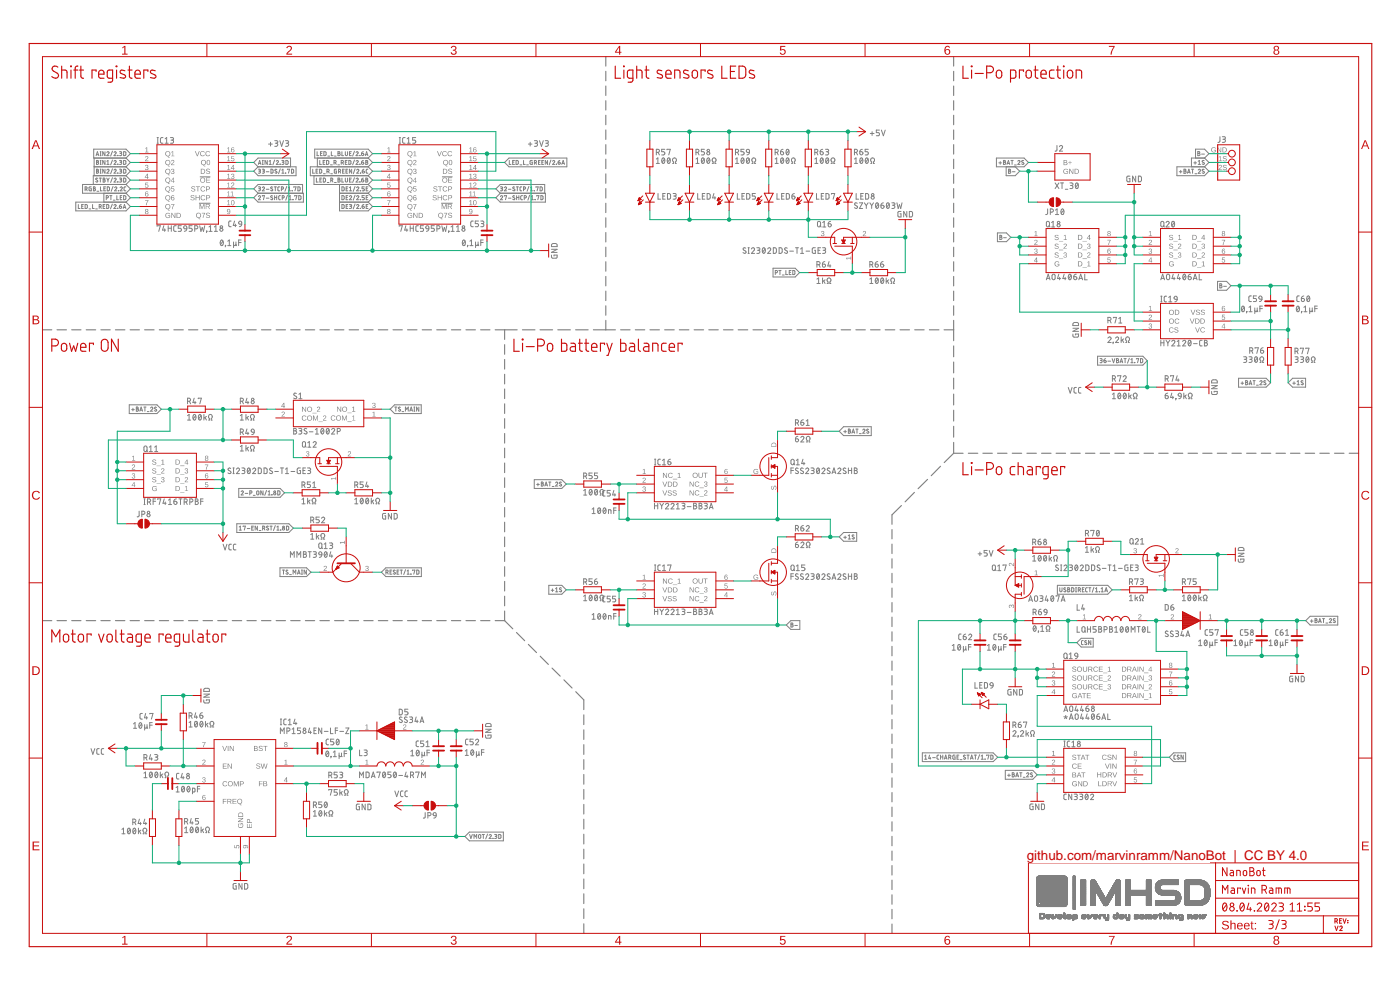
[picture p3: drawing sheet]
<svg xmlns="http://www.w3.org/2000/svg" width="420mm" height="297mm" viewBox="0 0 420 297" stroke-linecap="round" stroke-linejoin="round" font-family="sans-serif">
<defs><g id="words">
<text font-size="4" fill="#c00" x="308.1" y="257.9">github.com/marvinramm/NanoBot | CC BY 4.0</text>
</g></defs>
<path d="M8.2 12.7l403.7 271.6M411.9 12.7l-403.7 271.6" fill="none" stroke="#fff" stroke-width=".3"/>
<g fill="none" stroke="#808080" stroke-width=".3">
<path d="M261.6 39.5v1.1M263.8 39h-.9v.8h.8l.1 .3-.1 .5-.8 .1M264.4 39l.6 1.7 .6-1.7M80.6 43.2h1.1M81.2 42.6v1.2M82.4 42.2l.9 .1v.4l-.7 .2M82.9 42.9a.47 .47 0 0 1 .5 .5 .47 .47 0 0 1-.5 .5h-.5M83.9 42.2l.6 1.7 .5-1.7M85.6 42.2h.8l.2 .3-.4 .4h-.3M86.1 42.9a.47 .47 0 0 1 .5 .5 .47 .47 0 0 1-.5 .5h-.5M158.5 43.2h1.1M159 42.6v1.2"/>
<path d="M160.3 42.2l.9 .1-.1 .5-.6 .1M160.8 42.9a.47 .47 0 0 1 .4 .5 .47 .47 0 0 1-.4 .5h-.5M161.8 42.2l.6 1.7 .6-1.7M163.6 42.2l.9 .1-.2 .5-.6 .1M164 42.9l.5 .2a.49 .49 0 0 1-.5 .8h-.4M196.9 49h.9M196.9 47.7l.5-.4v1.7M198.8 47.4a.83 .83 0 0 1 .7 .7 .83 .83 0 0 1-.5 .9l-.3-.2-.2-.6zM199.3 47.7l-.7 .9M200.4 47.4l.2-.1a.96 .96 0 0 1 0 1.7l-.3-.2-.1-.6zM201 47.7l-.8 .9M201.8 49h.3v-.5a.62 .62 0 0 1-.3-.9 .62 .62 0 0 1 1 0 .62 .62 0 0 1-.2 .9v.5h.3"/>
<path d="M208.8 49h.9M208.8 47.7l.5-.4v1.7M210.7 47.4l.2-.1a.96 .96 0 0 1 0 1.7l-.4-.2-.1-.6zM211.2 47.7l-.7 .9M212.3 47.4a.79 .79 0 0 1 .7 .8 .79 .79 0 0 1-.7 .7l-.3-.7zM212.9 47.7l-.8 .9M213.7 49h.3v-.5a.62 .62 0 0 1-.3-.9 .62 .62 0 0 1 1 0 .62 .62 0 0 1-.2 .9v.5h.3M220.6 49h1M220.6 47.7l.5-.4v1.7M222.5 47.4l.3-.1a.96 .96 0 0 1 0 1.7l-.4-.2-.1-.6zM223.1 47.7l-.7 .9M224.2 47.4a.83 .83 0 0 1 .7 .7 .83 .83 0 0 1-.5 .9l-.4-.2-.1-.6z"/>
<path d="M224.7 47.7l-.7 .9M225.6 49h.2v-.5a.62 .62 0 0 1-.2-.9 .62 .62 0 0 1 1 0 .62 .62 0 0 1-.2 .9v.5h.3M232.5 49h1M232.5 47.7l.5-.4v1.7M234.4 47.4a.79 .79 0 0 1 .7 .8 .79 .79 0 0 1-.7 .7l-.2-.4zM235 47.7l-.7 .9M236.1 47.4l.2-.1a.96 .96 0 0 1 0 1.7l-.4-.2-.1-.6zM236.6 47.7l-.7 .9M237.4 49h.3v-.5a.63 .63 0 0 1-.2-.9 .63 .63 0 0 1 1 0 .63 .63 0 0 1-.2 .9v.5h.2M244.4 45.7h.5a.47 .47 0 0 0 .5-.5 .47 .47 0 0 0-.5-.5h-.5v1.7M244.4 47.7l.5-.4v1.7M244.4 49h1"/>
<path d="M244.9 58v1.7h.8M245 45.7l.4 .7M246 45.5h.6a.48 .48 0 0 1 .4 .5 .48 .48 0 0 1-.5 .4 .48 .48 0 0 1-.5-.4zM246.3 47.4a.83 .83 0 0 1 .7 .7 .83 .83 0 0 1-.5 .9l-.3-.2-.2-.6zM246.4 58.8h.5M246.8 44.7l-.5 .3-.3 .5M246.9 47.7l-.8 .9M247.1 58h-.7v1.7h.7M247.6 44.7l.8 .1 .2 .3-.2 .3-.5 .1M247.8 58l.9 .3v.9l-.2 .4-.7 .1zM247.9 47.4l.3-.1a.96 .96 0 0 1 0 1.7l-.4-.2-.1-.6zM248.2 45.5l.3 .2v.5l-.9 .2"/>
<path d="M248.5 47.7l-.7 .9M249.3 49h.3v-.5a.62 .62 0 0 1-.2-.9 .62 .62 0 0 1 1 0 .62 .62 0 0 1-.3 .9v.5h.3M249.4 58.2v-.2h1l-.5 1.7M256.3 45.7l.9-.3a.44 .44 0 0 0-.4-.7h-.5v1.7M256.3 49h1M256.3 47.7l.5-.4v1.7M256.8 58v1.7h.8M256.9 45.7l.4 .7M257.9 45.5h.6a.47 .47 0 0 1 .4 .5 .47 .47 0 0 1-.5 .4 .47 .47 0 0 1-.5-.4zM258.2 47.4l.2-.1a.96 .96 0 0 1 0 1.7l-.3-.2-.2-.6zM258.2 58.8h.6M258.7 44.7l-.6 .3-.2 .5"/>
<path d="M258.8 47.7l-.8 .9M259 58h-.8v1.7h.8M259.7 58l.8 .3 .1 .9-.3 .4-.6 .1zM259.8 47.4a.79 .79 0 0 1 .7 .8 .79 .79 0 0 1-.7 .7l-.3-.7zM260.4 47.7l-.7 .9M260.5 44.7h-1v.8l.8 .1 .2 .2-.2 .6h-.8M261.1 40h1.1M261.2 49h.3v-.5a.62 .62 0 0 1-.2-.9 .62 .62 0 0 1 1 0 .62 .62 0 0 1-.3 .9v.5h.3M316.5 54.8l1.2 1.7M317.7 54.8l-1.2 1.7M318.1 54.8h1M318.6 54.8v1.7"/>
<path d="M319.6 56.7h.7M321 54.8h.5l.4 .4-.2 .3-.6 .1M321.4 55.6l.4 .2a.44 .44 0 0 1-.4 .7h-.4M322.8 54.9l.2-.1a1 1 0 0 1 0 1.7l-.4-.5zM323.4 55.2l-.7 .9M339 52.8l-.9 .2 .1 1.4 .8 .1v-.9h-.3M340.7 52.8v1.7l-.9-1.7v1.7M341.5 52.8h.7l.2 .5v.7l-.4 .5h-.5zM47.1 67.8v-.2h1l-.5 1.7M49.1 67.6l-.3 1.4h.9M49.4 68.6v.7M50.5 67.6v1.7"/>
<path d="M50.5 68.4h.9M51.4 67.6v1.7M52.9 67.6l-.6 .1-.2 .3 .1 1.1 .7 .2M54.4 67.6h-.9v.8l.7 .1 .2 .3-.2 .5h-.7M55.3 67.7a.49 .49 0 0 1 .7 .4v.5l-.7-.1-.2-.4zM56 68.6a.73 .73 0 0 1-.7 .7M57.7 67.6h-1v.8l.8 .1 .2 .3-.2 .5h-.8M58.4 68.6h.5a.47 .47 0 0 0 .5-.5 .47 .47 0 0 0-.5-.5h-.5v1.7M59.9 67.6l.4 1.7 .4-1.1 .3 1.1 .4-1.7M62.1 69.3h.1M62.1 69.3l-.2 .4M62.7 69.3h.9"/>
<path d="M62.7 68l.5-.4v1.7M64.3 69.3h.9M64.3 68l.5-.4v1.7M66.3 72a.79 .79 0 0 1 .7 .8 .79 .79 0 0 1-.7 .8l-.3-.8zM66.9 72.3l-.7 .9M67.7 73.6h.1M67.7 73.6l-.1 .4M68.3 73.6h1M68.3 72.3l.5-.4v1.7M70.1 73.2l.3 .4 .4-.4M70.1 72.5v1.7M70.8 72.5v.9l.2 .2"/>
<path d="M71.6 72.7h.7M72.3 71.9h-.7v1.7M119.8 67.8v-.2h.9l-.5 1.7M121.8 67.6l-.4 1.4h.9M122 68.6v.7M123.1 68.4h.9M123.1 67.6v1.7M124 67.6v1.7M125.5 67.6l-.6 .1-.1 .3v1.1l.7 .2M127 67.6h-.9v.8l.8 .1 .1 .3-.1 .5h-.8M128 67.7a.45 .45 0 0 1 .4 0 .45 .45 0 0 1 .3 .4v.5l-.8-.1-.2-.4zM128.7 68.6l-.3 .5-.5 .2"/>
<path d="M130.3 67.6h-.9v.8l.7 .1 .2 .3-.2 .5h-.7M131.1 68.6h.4a.47 .47 0 0 0 .5-.5 .47 .47 0 0 0-.5-.5h-.4v1.7M132.5 67.6l.4 1.7 .4-1.1 .4 1.1 .3-1.7M134.6 69.3h.1zM134.7 69.3l-.2 .4M135.3 69.3h1M135.3 68l.5-.4v1.7M136.9 69.3h1M136.9 68l.5-.4v1.7M138.9 72l.2-.1a1 1 0 0 1 0 1.7l-.4-.5zM139.5 72.3l-.7 .9M140.3 73.6h.1"/>
<path d="M140.3 73.6l-.1 .4M141 73.6h.9M141 72.3l.4-.4v1.7M142.7 73.2l.3 .4 .4-.4M142.7 72.5v1.7M143.4 72.5v.9l.2 .2M144.2 72.7h.7M144.9 71.9h-.7v1.7M165.4 76.5l.3 .8 1.4-.1v-.7h-.9v.3M165.4 74.7h1.7l-1.7 .9h1.7M165.5 73.2l.4-.2 1 .1 .2 .8h-1.7zM223.7 74.4l-.6-.1-.2 .3 .9 .8v.3l-.4 .2-.5-.2"/>
<path d="M224.4 75.9h.4M224.4 74.3h.4M224.6 74.3v1.6M225.4 74.6a.47 .47 0 0 1 .7-.3 .47 .47 0 0 1 .1 .7l-.8 .9h1M227 74.3l.9 .1-.1 .5-.6 .1M227.5 75a.47 .47 0 0 1 .5 .5 .47 .47 0 0 1-.5 .4h-.5M228.9 74.3a.79 .79 0 0 1 .7 .8 .79 .79 0 0 1-.7 .8l-.2-.5zM229.5 74.6l-.7 1M230.3 74.6a.47 .47 0 0 1 .7-.3 .47 .47 0 0 1 .1 .7l-.8 .9h.9M232 74.3h.7l.2 .4v.8l-.4 .4h-.5zM233.7 74.3h.7l.3 .4v.8l-.5 .4h-.5zM236.2 74.4l-.6-.1-.2 .3 .8 .8v.3l-.3 .2-.6-.2"/>
<path d="M236.9 75.3h1.1M238.6 74.3h1M239.1 74.3v1.6M240.2 75.9h.9M240.2 74.6l.4-.3v1.6M241.8 75.3h1.1M244.6 74.3l-.9 .1v1.2l.2 .3h.7v-.9h-.3M245.4 75h.6M246.2 74.3h-.8v1.6h.8M246.8 74.3l.8 .1-.1 .5-.6 .1M247.2 75a.47 .47 0 0 1 .5 .5 .47 .47 0 0 1-.5 .4h-.4M257.2 60.9l-.7-.1-.1 .4 .8 .7v.4l-.3 .2-.6-.3"/>
<path d="M257.8 60.8h1l-1 1.7h1M259.3 60.8l.6 .8M259.9 61.6v.9M260.4 60.8l-.5 .8M260.9 60.8l.6 .8M261.5 61.6v.9M262 60.8l-.5 .8M262.9 60.8a.79 .79 0 0 1 .7 .8 .79 .79 0 0 1-.7 .8l-.3-.8zM263.5 61.2l-.7 .9M264.3 61.5h.5a.47 .47 0 0 1 .4 .5 .47 .47 0 0 1-.4 .4 .47 .47 0 0 1-.5-.4zM265 60.8l-.5 .2-.2 .5M266.1 60.8h.3a1 1 0 0 1 0 1.7l-.4-.3-.1-.6z"/>
<path d="M266.7 61.2l-.7 .9M267.5 60.8l.9 .2v.3l-.7 .2M268 61.5l.4 .3v.4l-.9 .3M269.1 60.8l.4 1.7 .3-1.2 .4 1.2 .4-1.7M270.3 63.4l-.9 .1 .1 1.5h.8v-.9h-.3M272 63.4v1.6l-.9-1.6v1.6M272.8 63.4l.9 .2 .1 1-.3 .4h-.7zM245.1 83.7l.5-.4v1.7M245.1 85h.9M246.8 83.3v1.7M247.1 84.2l.4 .8M247.5 83.9l-.7 .5"/>
<path d="M248.1 85h.3v-.5a.62 .62 0 0 1-.2-1 .62 .62 0 0 1 1 0 .62 .62 0 0 1-.2 1v.5h.3M260.9 85h1M260.9 83.7l.5-.4v1.7M262.8 83.4a.83 .83 0 0 1 .8 .7 .83 .83 0 0 1-.6 .9l-.3-.2-.1-.7zM263.4 83.7l-.8 .9M264.5 83.4a.79 .79 0 0 1 .6 .7 .79 .79 0 0 1-.6 .8l-.3-.4zM265 83.7l-.7 .9M265.9 83.3v1.7M266.2 84.2l.4 .8M266.6 83.9l-.7 .5M267.3 85h.2v-.5a.63 .63 0 0 1-.2-1 .63 .63 0 0 1 1 0 .63 .63 0 0 1-.2 1v.5h.3M313.9 83.9l.6-1.7 .5 1.7"/>
<path d="M314 83.4h.9M315.8 82.2l.7 .2v1a.47 .47 0 0 1-.4 .5 .47 .47 0 0 1-.5-.5v-.8zM317.6 82.2l-.4 1.3h1M317.9 83.1v.8M319.2 82.2l-.3 1.3h.9M319.5 83.1v.8M320.8 82.3a.77 .77 0 0 1 .6 .7 .77 .77 0 0 1-.6 .8l-.3-.8zM321.3 82.5l-.7 1M321.9 98.4h1.7l-1.7 .9h1.7M322.1 82.9h.6a.47 .47 0 0 1 .3 .8 .47 .47 0 0 1-.8-.1zM322.1 96.7h1.2l.3 .9h-1.7zM322.9 82.2a.73 .73 0 0 0-.8 .7"/>
<path d="M323.6 83.9l.6-1.7 .6 1.7M323.8 83.4h.8M325.4 82.2v1.7h.8M348.2 83.9l.6-1.7 .5 1.7M348.4 83.4h.8M350.2 82.2a.49 .49 0 0 1 .7 .4l-.1 1-.6 .2-.3-.4v-.8zM352 82.2l-.4 1.3h.9M352.2 83.1v.8M353.6 82.2l-.4 1.3h.9M353.9 83.1v.8M355.1 82.3a.77 .77 0 0 1 .7 .7 .77 .77 0 0 1-.7 .8l-.3-.5zM355.6 82.5l-.7 1"/>
<path d="M356.4 82.9h.6a.47 .47 0 0 1 .4 .5 .47 .47 0 0 1-.5 .5 .47 .47 0 0 1-.5-.5zM357.2 82.2a.73 .73 0 0 0-.8 .7M358 83.9l.5-1.7 .6 1.7M358.1 83.4h.8M359.7 82.2v1.7h.8M372.7 91.8a.83 .83 0 0 1 .7 .8 .83 .83 0 0 1-.5 .8l-.3-.2-.2-.6zM373.3 92.1l-.8 .9M374.1 93.4h.1M374.1 93.4l-.2 .4M374.7 93.4h.9M374.7 92.1l.5-.4v1.7M376.4 93l.4 .4 .3-.4"/>
<path d="M376.4 92.3v1.7M377.1 92.3v1l.3 .1M378 92.5h.7M378.7 91.7h-.7v1.7M389.2 91.8a.79 .79 0 0 1 .6 .8 .79 .79 0 0 1-.6 .8l-.3-.8zM389.7 92.1l-.7 .9M390.5 93.4h.1M390.5 93.4l-.1 .4M391.2 93.4h.9M391.2 92.1l.4-.4v1.7M392.9 93l.4 .4 .4-.4M392.9 92.3v1.7"/>
<path d="M393.7 92.3v1l.1 .1M394.4 92.5h.8M395.2 91.7h-.8v1.7M320.5 116.1l.6 1.7 .5-1.7M321.9 100.1l.2 .9 1.4-.1 .1-.8h-1v.3M322.9 116.1l-.5 .1-.2 .3v1.1l.7 .2M324.3 116.1l-.6 .1-.1 .3v1.1l.7 .2M332.4 101.3l.5-.3 .3 .2 .1 .4-.9 1.1h.9M333.7 118.2l.5-.4v1.7M333.7 119.5h.9M334 102.7h.1M334 102.7l-.1 .3"/>
<path d="M334.6 101.3a.46 .46 0 0 1 .7-.3 .46 .46 0 0 1 .1 .7l-.8 1h1M335.6 117.9l.2-.1a1 1 0 0 1 0 1.7l-.4-.5zM336.2 118.2l-.8 .9M336.3 101v1.7M336.7 101.9l.4 .8M337.1 101.6l-.8 .5M337.2 117.9a.79 .79 0 0 1 .7 .8 .79 .79 0 0 1-.7 .8l-.3-.8zM337.7 102.7h.3v-.5a.64 .64 0 0 1-.2-1 .64 .64 0 0 1 1 0 .64 .64 0 0 1-.3 1v.5h.3M337.8 118.2l-.7 .9M338.6 117.8v1.7M339 118.7l.4 .8M339.4 118.4l-.8 .6"/>
<path d="M340 119.5h.3v-.5a.64 .64 0 0 1-.3-.9 .64 .64 0 0 1 1.1 0 .64 .64 0 0 1-.3 .9v.5h.3M348.2 102v1.7M348.2 102.7h1M349.2 102v1.7M349.5 118.6h.6a.48 .48 0 0 1 .4 .5 .48 .48 0 0 1-.5 .4 .48 .48 0 0 1-.5-.5zM349.8 102l.6 .8M350.3 117.8a.73 .73 0 0 0-.8 .8M350.4 102.8v.9M350.9 102l-.5 .8M351.5 102.4a.47 .47 0 0 1 .7-.4 .47 .47 0 0 1 .1 .7l-.8 1h1M351.5 117.8l-.3 1.3h.9M351.8 118.7v.8"/>
<path d="M352.8 119.5h.1M352.8 119.5l-.1 .4M353.1 103.7h1M353.1 102.4l.5-.4v1.7M353.5 118.1l.2-.2a.44 .44 0 0 1 .7 .4v.4h-.8zM354.4 118.7a.73 .73 0 0 1-.8 .8M354.8 102.4a.46 .46 0 0 1 .7-.4 .46 .46 0 0 1 .1 .7l-.8 1h.9M355.1 117.8v1.7M355.5 118.7l.4 .8M355.9 118.4l-.8 .6M356.5 119.5h.3v-.5a.64 .64 0 0 1-.2-.9 .64 .64 0 0 1 1 0 .64 .64 0 0 1-.3 .9v.5h.3M356.7 102h.2a1 1 0 0 1 0 1.7l-.4-.3-.1-.6z"/>
<path d="M357.3 102.4l-.8 .9M358.1 103h1.1M360.6 102h-.6l-.1 .4v1.1l.7 .2M361.3 102l.8 .2 .1 .2-.4 .3a.47 .47 0 0 1 .4 .5 .47 .47 0 0 1-.4 .5h-.5zM361.3 102.7h.5M363.5 117.3l.1 .9h1.2l.3-.2 .1-.7h-1v.3M363.5 115.6h1.7l-1.7 .9h1.7M363.5 114l.4-.2 1 .1 .3 .9h-1.7zM373.1 106.9l.9 .2-.2 .5-.5 .1M373.5 107.7a.47 .47 0 0 1 .5 .5 .47 .47 0 0 1-.5 .4h-.4M374.7 106.9l.9 .2-.1 .5-.6 .1M375.2 107.7a.47 .47 0 0 1 .4 .5 .47 .47 0 0 1-.4 .4h-.5"/>
<path d="M376.6 107l.2-.1a1 1 0 0 1 0 1.7l-.3-.2-.2-.6zM377.2 107.3l-.8 .9M378 108.6h.2v-.4a.64 .64 0 0 1-.2-1 .64 .64 0 0 1 1 0 .64 .64 0 0 1-.2 1v.4h.3M388.5 106.9l.9 .2-.1 .5-.6 .1M389 107.7a.47 .47 0 0 1 .4 .5 .47 .47 0 0 1-.4 .4h-.5M390.1 106.9l.9 .2v.4l-.7 .2M390.6 107.7a.47 .47 0 0 1 .5 .5 .47 .47 0 0 1-.5 .4h-.5M392 107l.2-.1a1 1 0 0 1 0 1.7l-.3-.2-.1-.6zM392.6 107.3l-.8 .9M393.4 108.6h.3v-.4a.65 .65 0 0 1-.3-1 .65 .65 0 0 1 1.1 0 .65 .65 0 0 1-.2 1v.4h.2M56.3 125.9h.9M56.3 124.6l.4-.4v1.7"/>
<path d="M58.1 124.3l.2-.1a1 1 0 0 1 0 1.7l-.4-.5zM58.7 124.6l-.7 .9M59.8 124.3a.79 .79 0 0 1 .7 .8 .79 .79 0 0 1-.7 .8l-.3-.5zM60.3 124.6l-.7 .9M61.2 124.2v1.7M61.5 125.1l.4 .8M61.9 124.8l-.7 .5M62.6 125.9h.2v-.5a.64 .64 0 0 1-.2-1 .64 .64 0 0 1 1 0 .64 .64 0 0 1-.2 1v.5h.3M72.1 124.6l.5-.4v1.7M72.1 133.9l.5-.4v1.7M72.1 125.9h.9M72.1 135.2h.9"/>
<path d="M73.8 124.2v1.7M73.8 133.5v1.7M74.1 125.1l.4 .8M74.1 134.4l.4 .8M74.5 124.8l-.7 .5M74.5 134l-.7 .6M75.1 125.9h.3v-.5a.64 .64 0 0 1-.2-1 .64 .64 0 0 1 1 0 .64 .64 0 0 1-.2 1v.5h.3M75.1 135.2h.3v-.5a.64 .64 0 0 1-.2-1 .64 .64 0 0 1 1 0 .64 .64 0 0 1-.2 1v.5h.3M88.1 128.4l.8 .2v.3l-.3 .2 .4 .5-.4 .5h-.5zM88.1 129.1h.5M89.6 128.4l.9 .2-.1 .5h-.6M90.1 129.1a.49 .49 0 0 1 .5 .5 .49 .49 0 0 1-.5 .5h-.5"/>
<path d="M92 128.5l-.6-.1-.2 .4 .9 .7v.4l-.3 .2-.6-.3M92.8 129.4h1.1M94.6 130.1h.9M94.6 128.8l.5-.4v1.7M96.5 128.4a.86 .86 0 0 1 .7 .8 .86 .86 0 0 1-.5 .9l-.5-.9zM97.1 128.8l-.8 .9M98.1 128.4a.79 .79 0 0 1 .7 .8 .79 .79 0 0 1-.7 .8l-.2-.5zM98.7 128.8l-.7 .9M99.5 128.8a.46 .46 0 0 1 .6-.4 .46 .46 0 0 1 .2 .7l-.8 1h.9M101.2 129.3h.4a.47 .47 0 0 0 .5-.4 .47 .47 0 0 0-.5-.5h-.4v1.7M238.6 131.5h.6a.46 .46 0 0 1 .3 .5 .46 .46 0 0 1-.4 .4 .46 .46 0 0 1-.5-.4zM239.4 130.8l-.6 .2-.2 .5"/>
<path d="M240.2 131.1a.47 .47 0 0 1 .7-.3 .47 .47 0 0 1 .1 .7l-.8 1h1M241.9 132.5h.2v-.5a.65 .65 0 0 1-.2-1 .65 .65 0 0 1 1 0 .65 .65 0 0 1-.2 1v.5h.3M43.2 151.2h.4M43.2 149.5h.4M43.3 149.5v1.7M44.2 150.5l.9-.3a.44 .44 0 0 0-.4-.7h-.5v1.7M44.8 150.5l.4 .7M45.9 150.2h.8M46.7 149.5h-.8v1.7M47.3 149.7v-.2h.9l-.4 1.7M49.3 149.5l-.4 1.3h.9M49.6 150.5v.7"/>
<path d="M50.5 151.2h1M50.5 149.9l.5-.4v1.7M52.2 150.2h.5a.48 .48 0 0 1 .4 .6 .48 .48 0 0 1-.5 .4 .48 .48 0 0 1-.4-.5zM52.9 149.5l-.5 .2-.2 .5M53.7 149.5h.9M54.1 149.5v1.7M55.2 150.5h.5a.47 .47 0 0 0 .5-.5 .47 .47 0 0 0-.5-.5h-.5v1.7M55.8 150.5l.4 .7M56.9 150.5h.5a.47 .47 0 0 0 .5-.5 .47 .47 0 0 0-.5-.5h-.5v1.7M58.6 149.5l.6 .1 .2 .3-.3 .3 .4 .5-.4 .5h-.5zM58.6 150.2h.5M60.2 150.2h.7"/>
<path d="M60.9 149.5h-.7v1.7M69.2 140.4l-.4-.1-.4 .3 .9 .8v.4l-.4 .1-.5-.2M69.9 141.9h.4M69.9 140.3h.4M70.1 140.3v1.6M70.9 140.6a.46 .46 0 0 1 .7-.3 .46 .46 0 0 1 .1 .7l-.8 .9h.9M72.6 140.3h.5l.4 .3-.2 .4h-.6M73 141l.4 .3a.44 .44 0 0 1-.4 .6h-.4M74.4 140.3h.2a1 1 0 0 1 0 1.6l-.4-.5zM75 140.6l-.7 1M75.8 140.6l.5-.3 .4 .2v.4l-.9 1h.9M77.5 140.3l.9 .2v1l-.2 .4h-.7z"/>
<path d="M79.2 140.3l.9 .2v1l-.2 .4h-.7zM81.7 140.4l-.5-.1-.3 .3 .8 .8v.4l-.3 .1-.6-.2M82.4 141.3h1.1M84.1 140.3h1M84.6 140.3v1.6M85.6 140.6l.5-.3v1.6M85.6 141.9h1M87.3 141.3h1.1M90.1 140.3h-.6l-.3 .3v1l.2 .3h.7v-.9h-.3M90.6 149.7l.5-.4v1.7M90.6 151h.9M90.9 141h.6"/>
<path d="M91.7 140.3h-.8v1.6h.8M92.2 140.3h.6l.4 .3-.2 .4h-.5M92.3 149.3v1.7M92.6 150.2l.4 .8M92.7 141a.47 .47 0 0 1 .5 .5 .47 .47 0 0 1-.5 .4h-.5M93 149.9l-.7 .6M93.6 151h.3v-.5a.65 .65 0 0 1-.2-.9 .65 .65 0 0 1 1 0 .65 .65 0 0 1-.2 .9v.5h.2M94.9 159.9v1.7M106.4 149.7l.5-.4v1.7M106.4 151h1M108.3 149.4a.77 .77 0 0 1 .7 .8 .77 .77 0 0 1-.7 .7l-.3-.7zM108.9 149.7l-.7 .9"/>
<path d="M109.9 149.4l.3-.1a1 1 0 0 1 0 1.7l-.4-.3-.1-.5zM110.5 149.7l-.7 .9M111.4 149.3v1.7M111.7 150.2l.4 .8M112.1 149.9l-.7 .6M112.7 151h.3v-.5a.64 .64 0 0 1-.2-.9 .64 .64 0 0 1 1 0 .64 .64 0 0 1-.2 .9v.5h.3M115.7 153.9h-.8l-.1 .4v1.1l.9 .2v-1h-.3M117.4 153.9v1.7l-.9-1.7v1.7M118.2 153.9h.7l.3 .4v.8l-.5 .5h-.5zM175.1 147.1l.5-.4v1.7M175.1 148.4h.9M177 146.7a.79 .79 0 0 1 .7 .8 .79 .79 0 0 1-.7 .8l-.3-.5z"/>
<path d="M177.6 147.1l-.8 .9M177.6 153.9h1M177.6 152.6l.5-.4v1.7M178.6 146.7h.2a1 1 0 0 1 0 1.7l-.3-.3-.1-.6zM179.2 147.1l-.8 .9M179.5 152.3l.2-.1a1 1 0 0 1 0 1.7l-.3-.2-.1-.6zM180 148.4h.3v-.5a.65 .65 0 0 1-.3-1 .65 .65 0 0 1 1.1 0 .65 .65 0 0 1-.3 1v.5h.3M180.1 152.6l-.7 .9M181.1 152.3l.3-.1a1 1 0 0 1 0 1.7l-.4-.2-.1-.6zM181.7 152.6l-.7 .9M182.5 153.9v-1.1l.8 .1v1M184.1 153h.7"/>
<path d="M184.8 152.2h-.7v1.7M196.3 150.8v1.7M196.3 151.6h1M197.3 150.8v1.7M198 150.8l.5 .8M198.5 151.6v.9M199.1 150.8l-.6 .8M199.6 151.2l.3-.3 .6 .1 .1 .4-1 1.1h1M201.3 151.2a.47 .47 0 0 1 .7-.4 .47 .47 0 0 1 .1 .8l-.8 .9h.9M202.9 151.2l.5-.4v1.7M202.9 152.5h.9M204.6 150.8l.8 .2v.4l-.7 .2"/>
<path d="M205 151.6a.47 .47 0 0 1 .5 .5 .47 .47 0 0 1-.5 .4h-.4M206.2 151.8h1.1M208.1 150.8l.8 .2v.4l-.4 .2a.47 .47 0 0 1 .5 .5 .47 .47 0 0 1-.5 .4h-.4zM208.1 151.6h.4M209.7 150.8l.8 .2v.4l-.3 .2a.47 .47 0 0 1 .5 .5 .47 .47 0 0 1-.5 .4h-.5zM209.7 151.6h.5M211.2 150.8l.8 .1 .2 .3-.2 .3-.5 .1M211.7 151.6a.47 .47 0 0 1 .5 .5 .47 .47 0 0 1-.5 .4h-.5M212.8 152.5l.6-1.7 .5 1.7M212.9 152.1h.9M237.3 141h.7M238 140.3h-.7v1.6"/>
<path d="M239.4 140.4l-.4-.1-.4 .3 .9 .8v.4l-.4 .1-.5-.2M241 140.4l-.5-.1-.3 .3 .8 .8v.4l-.3 .1-.6-.2M241.7 140.6a.46 .46 0 0 1 .6-.3 .46 .46 0 0 1 .2 .7l-.8 .9h.9M243.3 140.3h.6l.4 .3-.2 .4h-.6M243.8 141a.47 .47 0 0 1 .5 .5 .47 .47 0 0 1-.5 .4h-.5M245.2 140.3h.2a1 1 0 0 1 0 1.6l-.4-.5zM245.8 140.6l-.8 1M246.5 140.6a.46 .46 0 0 1 .7-.3 .46 .46 0 0 1 .2 .7l-.9 .9h1M249 140.4l-.5-.1-.3 .3 .8 .8v.4l-.3 .1-.6-.2M249.6 141.9l.6-1.6 .5 1.6M249.8 141.5h.8M251.3 140.6a.46 .46 0 0 1 .7-.3 .46 .46 0 0 1 .1 .7l-.8 .9h1"/>
<path d="M253.7 140.4l-.4-.1-.4 .3 .9 .8v.4l-.4 .1-.5-.2M254.5 141h1M254.5 140.3v1.6M255.5 140.3v1.6M256.3 140.3l.8 .2v.3l-.3 .2 .3 .3a.44 .44 0 0 1-.3 .6h-.5zM256.3 141h.5M66.9 163.1l.6 1.7 .6-1.7M69.4 163.1l-.6 .1-.1 .3v1.1l.7 .2M70.8 163.1l-.6 .1-.2 .3 .1 1.1 .7 .2M87.1 167v-1.6l.6 .9 .6-.9v1.6M89.1 167v-1.6l.5 .9 .6-.9v1.6M91 165.4l.8 .1v.4l-.3 .2a.47 .47 0 0 1 .4 .5 .47 .47 0 0 1-.4 .4h-.5z"/>
<path d="M91 166.1h.5M92.5 165.4h.9M92.9 165.4v1.6M93.2 160.2l.5-.3v1.7M93.2 161.6h.9M94 165.4l.9 .1-.2 .6h-.5M94.4 166.1a.47 .47 0 0 1 .5 .5 .47 .47 0 0 1-.5 .4h-.4M95.2 160.8l.5 .8M95.7 165.6l.6-.2 .3 .9-.8-.1zM95.7 160.4l-.8 .6M96.3 161.6h.3v-.5a.62 .62 0 0 1-.3-1 .62 .62 0 0 1 1 0 .62 .62 0 0 1-.2 1v.5h.3M96.6 166.3a.73 .73 0 0 1-.8 .7"/>
<path d="M97.5 165.4h.2a1 1 0 0 1 0 1.6l-.3-.2-.2-.6zM98.1 165.7l-.8 1M99.2 165.4l-.4 1.3h1M99.5 166.3v.7M175.1 178.7l.5-.3v1.6M177 178.4a.79 .79 0 0 1 .7 .8 .79 .79 0 0 1-.7 .8l-.3-.5zM177.6 178.7l-.8 1M178.6 178.4h.2a1 1 0 0 1 0 1.6l-.4-.5zM179.2 178.7l-.8 1M237.3 172.7h.7M238 172h-.7v1.7M238.6 163.2h.6a.46 .46 0 0 1 .4 .5 .46 .46 0 0 1-.5 .4 .46 .46 0 0 1-.5-.4z"/>
<path d="M239.4 162.4l-.6 .3-.2 .5M239.4 172.1l-.6-.1-.2 .3 .8 .6 .1 .5-.4 .3-.5-.3M240.2 162.8a.46 .46 0 0 1 .7-.3 .46 .46 0 0 1 .1 .7l-.8 .9h1M241 172.1l-.7-.1-.1 .3 .1 .4 .6 .2 .1 .5-.3 .3-.6-.3M241.7 172.3a.47 .47 0 0 1 .6-.3 .47 .47 0 0 1 .2 .7l-.8 1h.9M241.9 164.1h.2v-.4a.65 .65 0 0 1-.2-1 .65 .65 0 0 1 1 0 .65 .65 0 0 1-.2 1v.4h.3M243.3 172h.8l.2 .3-.2 .4h-.6M243.8 172.7a.47 .47 0 0 1 .5 .5 .47 .47 0 0 1-.5 .5h-.5M245.2 172h.2a1 1 0 0 1 0 1.7l-.3-.3-.2-.6zM245.8 172.3l-.8 1M246.5 172.3a.47 .47 0 0 1 .7-.3 .47 .47 0 0 1 .2 .7l-.9 1h1M249 172.1l-.6-.1-.2 .3 .7 .6 .1 .5-.3 .3-.6-.3"/>
<path d="M249.6 173.7l.6-1.7 .5 1.7M249.8 173.2h.8M251.3 172.3a.47 .47 0 0 1 .7-.3 .47 .47 0 0 1 .1 .7l-.8 1h1M253.7 172.1l-.6-.1-.2 .3 .2 .4 .6 .2 .1 .5-.4 .3-.5-.3M254.5 172.7h1M254.5 172v1.7M255.5 172v1.7M256.3 172l.8 .1v.4l-.3 .2a.47 .47 0 0 1 .4 .5 .47 .47 0 0 1-.4 .5h-.5zM256.3 172.7h.5M293.4 166h1.1M294 165.4v1.1M296.2 165h-1v.7l.8 .1 .2 .3-.2 .5-.8 .1"/>
<path d="M296.8 165l.5 1.7 .6-1.7M308.7 179.8h.9M309.8 166.8l.5-.3v1.6M309.8 168.1h.9M310.4 178.8l.2-.2a.49 .49 0 0 1 .7 .4v.8l-.3 .4a.44 .44 0 0 1-.7-.4zM311.7 166.5a.79 .79 0 0 1 .7 .8 .79 .79 0 0 1-.7 .8l-.3-.8zM312 178.6l.8 .1-.1 .6h-.6M312.3 166.8l-.8 1M312.4 179.3a.47 .47 0 0 1 .5 .5 .47 .47 0 0 1-.5 .5h-.4M313.3 166.5h.2a.96 .96 0 0 1 0 1.6l-.3-.2-.1-.6zM313.9 166.8l-.8 1M313.9 178.6l-.3 1.3h.9"/>
<path d="M314.2 179.5v.8M314.7 166.5v1.6M315 167.4l.5 .7M315.5 178.6h.2a1 1 0 0 1 0 1.7l-.4-.3-.1-.6zM315.5 167l-.8 .6M316.1 178.9l-.8 1M316.1 168.1h.3v-.4a.63 .63 0 0 1-.2-1 .63 .63 0 0 1 .9 0 .63 .63 0 0 1-.2 1v.4h.3M316.8 178.7v-.1h1l-.5 1.7M317.5 169.5l-.6-.1-.2 .3 .8 .7v.4l-.3 .2-.6-.2M318.2 171h.3M318.2 169.3h.3M318.3 169.3v1.7"/>
<path d="M318.5 179.8h.9M319.2 169.7l.5-.4 .3 .2 .1 .4-.9 1.1h.9M320.8 169.3l.8 .1 .1 .3-.1 .3-.6 .1M321.3 170.1a.49 .49 0 0 1 .4 .4 .49 .49 0 0 1-.4 .5h-.5M322.7 169.4a.79 .79 0 0 1 .7 .8 .79 .79 0 0 1-.7 .7l-.3-.7zM323.3 169.7l-.8 .9M324.1 169.7a.46 .46 0 0 1 .6-.4 .46 .46 0 0 1 .2 .8l-.8 .9h.9M325.6 164.2l.5-.4v1.7M325.6 165.5h1M325.7 169.3l.7 .1 .3 .4-.1 1-.4 .2h-.5zM327.3 163.8v1.7M327.4 169.3l.9 .2 .1 1-.2 .4-.8 .1z"/>
<path d="M327.7 164.7l.4 .8M328.1 164.4l-.8 .6M328.7 165.5h.3v-.4a.64 .64 0 0 1-.3-1 .64 .64 0 0 1 1.1 0 .64 .64 0 0 1-.3 1v.4h.3M329.9 169.5l-.6-.1-.2 .3 .9 .7v.4l-.4 .2-.5-.2M330.7 170.3h1.1M332.4 169.3h.9M332.9 169.3v1.7M333.9 171h1M333.9 169.7l.5-.4v1.7M335.5 170.3h1.2M338.4 169.3l-.8 .1-.2 .3 .1 1.1 .9 .2v-.9h-.3M338.8 178.7l.5-.3v1.6"/>
<path d="M339.2 170.1h.5M339.9 169.3h-.7v1.7h.7M340.5 169.3l.8 .1 .2 .3-.2 .3-.6 .1M340.5 178.4v1.6M340.9 179.2l.4 .8M341 170.1a.49 .49 0 0 1 .5 .4 .49 .49 0 0 1-.5 .5h-.5M341.3 178.9l-.8 .6M354.7 178.7l.5-.3v1.6M356.6 178.4h.2a1 1 0 0 1 0 1.6l-.4-.5zM357.2 178.7l-.8 1M358.2 178.4a.79 .79 0 0 1 .7 .8 .79 .79 0 0 1-.7 .8l-.3-.8zM358.8 178.7l-.7 1"/>
<path d="M359.6 178.4v1.6M360 179.2l.4 .8M360.4 178.9l-.8 .6M371.5 167.6v.7l.4 .2 1.1-.1 .2-.8h-1v.3M371.5 165.8h1.7l-1.7 1h1.7M371.5 164.3l.4-.2 1 .1 .3 .8h-1.7zM175.1 180h.9M177.6 184.3l.5-.4v1.7M177.6 185.6h1M179.5 184l.2-.1a1 1 0 0 1 0 1.7l-.4-.5zM180 180h.3v-.4a.65 .65 0 0 1-.3-1 .65 .65 0 0 1 1.1 0 .65 .65 0 0 1-.3 1v.4h.3M180.1 184.3l-.7 .9"/>
<path d="M181.1 184l.3-.1a1 1 0 0 1 0 1.7l-.5-.5zM181.7 184.3l-.7 .9M182.5 185.6v-1.1h.7l.1 1.1M184.1 184.7h.7M184.8 183.9h-.7v1.7M196.3 182.5v1.7M196.3 183.3h1M197.3 182.5v1.7M198 182.5l.5 .8M198.5 183.3v.9M199.1 182.5l-.6 .8M199.6 182.9l.6-.4 .3 .3 .1 .3-1 1.1h1"/>
<path d="M201.3 182.9a.46 .46 0 0 1 .6-.4 .46 .46 0 0 1 .2 .8l-.8 .9h.9M202.9 184.2h.9M202.9 182.9l.5-.4v1.7M204.6 182.5l.7 .1 .2 .3-.2 .3-.6 .1M205 183.3l.4 .2a.44 .44 0 0 1-.4 .7h-.4M206.2 183.6h1.1M208.1 182.5l.8 .2v.4l-.4 .2a.47 .47 0 0 1 .5 .4 .47 .47 0 0 1-.5 .5h-.4zM208.1 183.3h.4M209.7 182.5l.8 .2v.4l-.3 .2 .4 .2a.44 .44 0 0 1-.4 .7h-.5zM209.7 183.3h.5M211.2 182.5l.8 .1 .2 .3-.2 .3-.5 .1M211.7 183.3a.47 .47 0 0 1 .5 .4 .47 .47 0 0 1-.5 .5h-.5"/>
<path d="M212.8 184.2l.6-1.7 .5 1.7M212.9 183.8h.9M285.7 194.9h.9M285.7 193.5l.4-.3v1.7M287.5 193.2h.2a1 1 0 0 1 0 1.7l-.3-.3-.1-.6zM288.1 193.5l-.7 1M289 194.5l.3 .4 .4-.4M289 193.7v1.7M289.7 193.7v.9l.2 .3M290.5 193.9h.8M291.3 193.2h-.8v1.7M296.2 193.5l.5-.3v1.7"/>
<path d="M296.2 194.9h.9M298.1 193.2a.79 .79 0 0 1 .7 .8 .79 .79 0 0 1-.7 .8l-.2-.5zM298.7 193.5l-.8 1M299.6 194.5l.3 .4 .4-.4M299.6 193.7v1.7M300.3 193.7l.2 1.2M301.1 193.9h.7M301.8 193.2h-.7v1.7M308.6 180.3l.6-1.7 .6 1.7M310.2 187.6l.2-.1a1 1 0 0 1 0 1.7l-.4-.2-.1-.6zM310.8 187.9l-.8 .9M311.6 189.2h.1"/>
<path d="M311.6 189.2l-.2 .4M312.2 189.2h.9M312.2 187.9l.5-.4v1.7M313.9 189.2h.2v-.4a.65 .65 0 0 1-.2-1 .65 .65 0 0 1 1 0 .65 .65 0 0 1-.2 1v.4h.3M318.3 180.3l.6-1.7 .6 1.7M323.1 187.8v1.7h.8M324.6 188a.48 .48 0 0 1 .9 0v1a.47 .47 0 0 1-.5 .5 .47 .47 0 0 1-.4-.5zM325.3 189.1l.4 .4M326.2 187.8v1.7M326.2 188.6h1M327.2 187.8v1.7M328.8 187.8h-.9v.8h.7l.2 .3-.2 .5-.7 .1"/>
<path d="M329.6 187.8l.8 .2v.4l-.3 .2 .4 .2a.44 .44 0 0 1-.4 .7h-.5zM329.6 188.6h.5M331.2 188.7h.5a.47 .47 0 0 0 .4-.4 .47 .47 0 0 0-.4-.5h-.5v1.7M332.9 187.8h.6l.2 .4-.4 .4 .4 .2a.44 .44 0 0 1-.4 .7h-.4zM332.9 188.6h.4M334.4 189.5h.9M334.4 188.2l.5-.4v1.7M336.3 187.9a.79 .79 0 0 1 .7 .8 .79 .79 0 0 1-.7 .7l-.3-.4zM336.9 188.2l-.8 .9M337.9 187.9l.2-.1a1 1 0 0 1 0 1.7l-.4-.5zM338.5 188.2l-.8 .9M338.8 180h1"/>
<path d="M339.3 189.5v-1.7l.6 .9 .6-.9v1.7M341.1 187.8h1M341.6 187.8v1.7M341.9 180h.3v-.4a.64 .64 0 0 1-.2-1 .64 .64 0 0 1 1 0 .64 .64 0 0 1-.3 1v.4h.3M342.9 187.9l.2-.1a1 1 0 0 1 0 1.7l-.4-.5zM343.5 188.2l-.8 .9M344.3 187.8v1.7h.8M350.4 189.3l-.4-.2-.4 .4 .8 .7v.4l-.3 .2-.6-.2M351.9 189.3l-.4-.2-.4 .4 .9 .7v.4l-.4 .2-.5-.2M352.6 189.1l.8 .1 .2 .3-.2 .3-.6 .1M353.1 189.9a.49 .49 0 0 1 .4 .7l-.9 .2M354.6 189.1l-.4 1.4h1"/>
<path d="M354.7 180h.9M354.9 190.1v.7M355.8 190.8l.6-1.7 .5 1.7M355.9 190.4h.9M359.6 192.2l.5-.4v1.7M359.6 193.5h1M361 180h.3v-.4a.64 .64 0 0 1-.3-1 .64 .64 0 0 1 1.1 0 .64 .64 0 0 1-.3 1v.4h.3M361.5 191.9l.2-.1a1 1 0 0 1 0 1.7l-.4-.5zM362.1 192.2l-.8 .9M362.9 193.1l.4 .4 .4-.4M362.9 192.4v1.7M363.7 192.4v.9l.2 .2"/>
<path d="M364.5 192.6h.7M365.2 191.8h-.7v1.7M370.2 193.5h.9M370.2 192.2l.4-.4v1.7M372.1 191.9a.79 .79 0 0 1 .6 .8 .79 .79 0 0 1-.6 .8l-.3-.8zM372.6 192.2l-.7 .9M373.5 193.1l.4 .4 .4-.4M373.5 192.4v1.7M374.3 192.4v1l.1 .1M375 192.6h.8M375.8 191.8h-.8v1.7M380.7 193.5h1"/>
<path d="M380.7 192.2l.5-.4v1.7M382.6 191.9l.2-.1a1 1 0 0 1 0 1.7l-.4-.5zM383.2 192.2l-.8 .9M384.1 193.1l.3 .4 .4-.4M384.1 192.4v1.7M384.8 192.4v.9l.2 .2M385.6 192.6h.8M386.4 191.8h-.8v1.7M40 217l.5-.4v1.7M40 218.3h1M41.9 216.7l.2-.1a1 1 0 0 1 0 1.7l-.4-.5zM42.5 217l-.8 .9"/>
<path d="M43.4 217.9l.3 .4 .4-.4M43.4 217.2v1.6M44.1 217.2v.9l.2 .2M44.9 217.3h.8M45.7 216.6h-.8v1.7M56.7 216.6l.5-.4v1.7M56.7 217.9h1M58.6 216.2h.2a1 1 0 0 1 0 1.7l-.3-.3-.2-.6zM59.2 216.6l-.8 .9M60.2 216.2a.79 .79 0 0 1 .7 .8 .79 .79 0 0 1-.7 .8l-.3-.8zM60.8 216.6l-.7 .9M61.1 209.8l.2 .9h1.1l.4-.2v-.7h-.9v.2"/>
<path d="M61.1 208h1.7l-1.7 1h1.7M61.2 206.5l.4-.2h1l.2 .9h-1.7zM61.6 216.2v1.7M62 217.1l.4 .8M62.4 216.7l-.8 .6M63 217.9h.3v-.5a.64 .64 0 0 1-.2-1 .64 .64 0 0 1 1 0 .64 .64 0 0 1-.3 1v.5h.3M84.1 219.9v-1.7l.6 .9 .6-.9v1.7M86.1 219.1h.4a.47 .47 0 0 0 .5-.4 .47 .47 0 0 0-.5-.5h-.4v1.7M87.6 218.6l.5-.4v1.7M87.6 219.9h1M90.2 218.2h-1v.7l.8 .1 .2 .3-.2 .5-.8 .1M92.9 218.2l-.4 1.3h.9"/>
<path d="M93.1 219.1v.8M94.2 218.9h.5M94.9 218.2h-.7v1.7h.7M96.5 218.2v1.7l-.9-1.7v1.7M97.3 219.2h1.1M99.1 218.2v1.7h.8M100.6 218.9h.7M101.3 218.2h-.7v1.7M101.9 219.2h1.2M103.7 218.2h.9l-.9 1.7h.9M120.6 215l-.6-.1-.2 .4 .8 .7v.4l-.3 .2-.5-.3M122.1 215l-.6-.1-.2 .4 .9 .7v.4l-.4 .2-.5-.3"/>
<path d="M122.9 214.9l.8 .2-.1 .5h-.5M123.3 215.6a.49 .49 0 0 1 .5 .5 .49 .49 0 0 1-.5 .5h-.4M124.8 214.9l-.3 1.3h.9M125.1 215.8v.8M126 216.6l.6-1.7 .5 1.7M126.2 216.2h.8M145.7 218.6h1.6l-1.6 .9h1.6M145.7 217.1l.4-.3 1 .1 .2 .9h-1.6zM303.3 206.6l-.7 .1-.3 .3v.9l.4 .4h.6v-.9h-.3M303.9 219.3l.5-.4 .3 .3 .1 .4-.9 1h.9M305.1 206.6v1.7l-1-1.7v1.7M305.8 206.6l.9 .2v1.1l-.2 .3-.7 .1z"/>
<path d="M306.1 219.3l.6-.4 .3 .3v.4l-.9 1h1M307.8 218.9v1.7M308.1 219.8l.5 .8M308.6 219.5l-.8 .6M319.2 214.8l.5 .2M319.2 213.3l.5-1.7 .6 1.7M319.3 212.9h.9M319.7 214.4v.6M319.7 215l.3 .4M319.7 215l-.3 .4M320.2 214.8l-.5 .2M320.8 215.6l.6-1.6 .5 1.6"/>
<path d="M320.9 215.2h.9M321 211.8l.1-.2a.45 .45 0 0 1 .5 0 .45 .45 0 0 1 .2 .4v.8a.47 .47 0 0 1-.4 .5 .47 .47 0 0 1-.5-.5zM322.6 214.2l.1-.2a.49 .49 0 0 1 .8 .4v.8l-.3 .4a.44 .44 0 0 1-.7-.4zM322.9 211.6l-.4 1.3h1M323.2 212.5v.8M324.5 214l-.4 1.3h1M324.5 211.6l-.4 1.3h1M324.8 212.5v.8M324.8 214.9v.7M325.8 212.3h.5a.48 .48 0 0 1 .2 .8 .48 .48 0 0 1-.7-.3zM326.1 214l-.3 1.3h.9M326.4 214.9v.7"/>
<path d="M326.5 211.6l-.5 .2-.2 .5M327.7 214h.2a1 1 0 0 1 0 1.6l-.4-.2-.1-.6zM328.3 214.3l-.8 1M329 214.7h.6a.47 .47 0 0 1 .4 .5 .47 .47 0 0 1-.5 .4 .47 .47 0 0 1-.5-.4zM329.8 214a.73 .73 0 0 0-.8 .7M330.5 215.6l.6-1.6 .6 1.6M330.7 215.2h.9M332.3 214v1.6h.8M387.8 202.6l-.9 .3 .2 1.4h.7v-.9h-.3M389.6 202.6v1.7l-1-1.7v1.7M390.4 202.6l.8 .3 .1 1-.3 .4h-.6zM27.3 224.4l.6 1.7 .5-1.7"/>
<path d="M29.8 224.4h-.6l-.2 .3 .1 1.2 .7 .2M31.1 224.4h-.5l-.2 .3v1.2l.7 .2M43.2 231.7l.4-.3v1.7M43.2 233.1h.9M45.1 231.4a.86 .86 0 0 1 .7 .8 .86 .86 0 0 1-.5 .9l-.5-.9zM45.6 231.7l-.7 1M46.7 231.4h.2a1 1 0 0 1 0 1.7l-.3-.3-.2-.6zM47.3 231.7l-.8 1M48.1 231.4v1.7M48.4 232.3l.5 .8M48.9 231.9l-.8 .6M49.5 233.1h.2v-.5a.63 .63 0 0 1-.1-1 .63 .63 0 0 1 .9 0 .63 .63 0 0 1-.2 1v.5h.3"/>
<path d="M52.8 236.1l.5-.4v1.7M52.8 237.4h1M54.7 235.7h.2a1 1 0 0 1 0 1.7l-.3-.3-.2-.6zM55.3 236.1l-.8 .9M56.3 235.7a.79 .79 0 0 1 .7 .8 .79 .79 0 0 1-.7 .8l-.3-.8zM56.9 236.1l-.7 .9M57.7 237.4l.8-.2-.2-.9-.6-.1v1.7M59.2 236.4h.7M59.9 235.7h-.7v1.7M98 225.2a.83 .83 0 0 1 .7 .7 .83 .83 0 0 1-.5 .9l-.3-.2-.2-.7zM98.6 225.5l-.8 .9M98.6 236.9v-.3h1l-.5 1.7"/>
<path d="M99.4 226.8h.1M99.4 226.8l-.2 .4M100 226.8h.9M100 225.5l.5-.4v1.7M101.2 236.6h-1v.8h.8l.2 .4-.2 .5h-.8M101.7 226.4l.4 .4 .3-.4M101.7 225.7v1.7M101.9 236.6v1.7M102.3 237.5l.4 .8M102.4 225.7v.9l.3 .2M102.7 237.2l-.8 .6M103.3 225.8h.7"/>
<path d="M103.3 238.3h.3v-.4a.64 .64 0 0 1-.2-1 .64 .64 0 0 1 1 0 .64 .64 0 0 1-.3 1v.4h.3M104 225.1h-.7v1.7M107.9 233.1v-1.7l.6 .9 .5-.9v1.7M109.8 231.4l.9 .2v1l-.2 .4-.7 .1zM111.4 233.1l.6-1.7 .5 1.7M111.5 232.7h.9M113.1 231.6v-.2h.9l-.4 1.7M115 231.4a.79 .79 0 0 1 .7 .8 .79 .79 0 0 1-.7 .8l-.2-.5zM115.6 231.7l-.7 1M117.3 231.4h-.9v.7l.7 .1 .2 .3-.2 .5-.7 .1M118.3 231.4a.79 .79 0 0 1 .7 .8 .79 .79 0 0 1-.7 .8l-.3-.8zM118.4 237.1l.6 1.7 .6-1.7"/>
<path d="M118.8 231.7l-.7 1M119.6 232.4h1.2M120.9 237.1h-.5l-.3 .3 .1 1.1 .7 .3M121.8 231.4l-.3 1.3h.9M122.1 232.3v.8M122.3 237.1h-.6l-.2 .3 .1 1.1 .7 .3M123.1 232.3h.5a.47 .47 0 0 0 .5-.4 .47 .47 0 0 0-.5-.5h-.5v1.7M123.2 225.2l.5-.4v1.7M123.2 226.5h1M123.7 232.3l.4 .8M124.8 231.6v-.2h.9l-.5 1.7M125.1 224.9a.83 .83 0 0 1 .7 .7 .83 .83 0 0 1-.5 .9l-.4-.5z"/>
<path d="M125.7 225.2l-.8 .9M126.4 233.1v-1.7l.6 .9 .6-.9v1.7M126.6 226.1l.4 .4 .3-.4M126.6 225.4v1.7M127.3 225.4v1l.2 .1M128.1 225.6h.8M128.9 224.8h-.8v1.7M139.6 225.1l.4-.4v1.7M139.6 226.4h.9M141.5 224.8a.77 .77 0 0 1 .7 .8 .77 .77 0 0 1-.7 .7l-.3-.7zM142 225.1l-.7 .9M142.9 226l.4 .4 .4-.4"/>
<path d="M142.9 225.3v1.6M143.7 225.3v1l.1 .1M144.4 225.5h.8M145.2 224.7h-.8v1.7M145.7 220.3l.1 .9 1.5-.1v-.8h-.9v.3M305.4 220.6h.1zM305.5 220.6l-.1 .4M309.2 220.6h.3v-.4a.64 .64 0 0 1-.3-1 .64 .64 0 0 1 1 0 .64 .64 0 0 1-.2 1v.4h.3M319.9 238h-.5l-.2 .3v1.2l.7 .1M321.5 238v1.6l-.9-1.6v1.6M322.2 238h.8l.2 .3-.2 .4h-.5M322.7 238.7l.4 .3a.44 .44 0 0 1-.4 .6h-.5"/>
<path d="M323.9 238h.8l.1 .3-.1 .4h-.6M324.4 238.7a.47 .47 0 0 1 .4 .5 .47 .47 0 0 1-.4 .4h-.5M325.8 238a.83 .83 0 0 1 .7 .8 .83 .83 0 0 1-.5 .8l-.3-.2-.2-.6zM326.3 238.3l-.7 1M327.2 238.3a.46 .46 0 0 1 .6-.3 .46 .46 0 0 1 .2 .7l-.8 .9h.9M36.6 248.6l.4-.4v1.7M36.6 249.9h.9M38.5 248.3a.79 .79 0 0 1 .7 .8 .79 .79 0 0 1-.7 .8l-.3-.5zM39.1 248.6l-.8 .9M40.1 248.3l.2-.1a1 1 0 0 1 0 1.7l-.4-.5zM40.7 248.6l-.8 .9M41.5 248.2v1.7"/>
<path d="M41.8 249.1l.4 .8M42.2 248.8l-.7 .5M42.9 249.9h.3v-.5a.64 .64 0 0 1-.3-1 .64 .64 0 0 1 1.1 0 .64 .64 0 0 1-.3 1v.5h.3M55.4 248.2l.5-.3v1.7M55.4 249.6h.9M57.3 247.9h.2a1 1 0 0 1 0 1.7l-.4-.6zM57.9 248.2l-.8 1M58.9 247.9a.83 .83 0 0 1 .7 .8 .83 .83 0 0 1-.5 .9l-.3-.3-.2-.6zM59.5 248.2l-.8 1M60.3 247.9v1.7M60.7 248.8l.4 .8M61.1 248.5l-.8 .5"/>
<path d="M61.7 249.6h.3v-.5a.64 .64 0 0 1-.3-1 .64 .64 0 0 1 1.1 0 .64 .64 0 0 1-.3 1v.5h.3M94 243.3l.5-.3v1.6M94 244.6h1M95.9 243a.83 .83 0 0 1 .7 .7 .83 .83 0 0 1-.5 .9l-.3-.2-.2-.6zM96.5 243.3l-.8 1M97.3 243v1.6M97.7 243.8l.4 .8M98.1 243.5l-.8 .6M98.7 244.6h.3v-.5a.62 .62 0 0 1-.2-.9 .62 .62 0 0 1 .9 0 .62 .62 0 0 1-.2 .9v.5h.3M107.8 241l-.9 .2 .2 1.5h.7v-.9h-.2M109.6 241v1.7l-1-1.7v1.7M110.4 241l.9 .3v.9l-.2 .5h-.7z"/>
<path d="M309.9 241h-.7l-.3 .3v1l.4 .4h.6v-1h-.3M311.7 241v1.7l-1-1.7v1.7M312.4 241l.9 .2 .1 1-.3 .4-.7 .1zM70.9 264.8l-.9 .2-.1 1.1 .4 .4h.6v-1h-.3M72.6 264.8v1.7l-.9-1.7v1.7M73.4 264.8h.7l.2 .5v.7l-.4 .5h-.5zM310.9 270.9l.7 .1M310.9 270.9h.6M310.9 270.8h.6M310.9 270.7h.6M310.9 270.6h.7M310.9 270.5h3.1"/>
<path d="M310.9 270.3l3 .1M310.9 270.3h3M310.9 270.2h2.9M310.9 270.1l2.8 .1M310.9 270l2.7 .1M310.9 270h2.7M310.9 269.9h2.6M310.9 269.8l2.5 .1M310.9 269.7l2.5 .1M310.9 269.7h2.4M310.9 269.6h1.6M310.9 269.5h1.6"/>
<path d="M310.9 269.4h2.9M310.9 269.3h2.8M310.9 269.2h2.7M310.9 269.1h2.6M310.9 269h1.6M310.9 268.9h1.6M310.9 268.9h1.7M310.9 268.8h3M310.9 268.7h2.9M310.9 268.6h2.8M310.9 268.6h2.7M310.9 268.5h2.7"/>
<path d="M310.9 268.4h2.6M310.9 268.3l1.5 .1M310.9 268.3h1.4M310.9 268.2h1.4M310.9 268.1h1.3M310.9 268l1.2 .1M310.9 268h1.1M310.9 267.9h1.1M310.9 267.8h1.1M310.9 267.7h1.1M310.9 267.6h1.1M310.9 267.5h1.1"/>
<path d="M310.9 267.4h1.1M310.9 267.3h1.1M310.9 267.2h1.1M310.9 267.1h1.1M310.9 267h1.1M310.9 266.9h1.1M310.9 266.8h1.1M310.9 266.7h1.1M310.9 266.6h1.1M310.9 266.5h1.1M310.9 266.4h1.1M310.9 266.3h1.1"/>
<path d="M310.9 266.2h1.1M310.9 266.1h1.1M310.9 266h1.1M310.9 265.9h1.1M310.9 265.8h1.1M310.9 265.7h1.1M310.9 265.6h1.1M310.9 265.5h1.1M310.9 265.4h1.1M310.9 265.3h1.1M310.9 265.2h1.1M310.9 265.1h1.1"/>
<path d="M310.9 265h1.1M310.9 264.9h1.1M310.9 264.8h1.1M310.9 264.7h1.1M310.9 264.6h1.1M310.9 264.4h1.3M310.9 264.2h2.1M310.9 264.1h2.1M310.9 264h2.1M310.9 263.7l.9 .1M310.9 263.7h.7M310.9 263.6h.7"/>
<path d="M310.9 263.5h.6M310.9 263.4h.6M310.9 263.3h.6M311 271.1h.8M311 271l.6 .1M311 271.2h9M311 263.1h9M311.1 271.3h8.9M311.1 263h8.9M311.1 271.4h8.8M311.1 262.9h8.8M311.2 271.5h8.6"/>
<path d="M311.2 262.8h8.6M311.3 262.7h8.4M311.4 271.6h8.3M311.4 262.7h8.3M311.4 271.6h8.2M311.5 262.6h8M311.6 271.7h7.8M311.6 263.2l-.6 .1M311.7 270.5l-.8 .1M311.7 263.1l-.7 .1M311.9 275.3h1.2M311.9 275.2h1.4"/>
<path d="M311.9 275.1h1.5M311.9 275h.3M311.9 274.9h.3M311.9 274.8h.3M311.9 274.7h.3M311.9 274.6h.3M311.9 274.5h.3M311.9 274.4h.3M311.9 274.3h.3M311.9 274.2h.3M311.9 274.1h.3M311.9 274.1h1.5"/>
<path d="M311.9 273.9l1.4 .1M311.9 273.9h1.3M311.9 273.8l1.2 .1M311.9 263.8h5.1M312 273.8h.9M312 271.1h7.1M312 275.4h.8M312 270.5l2.1 .1M312 263.1l8.1 .1M312 267.8h1.5M312 267.7h1.5M312 267.6h1.5"/>
<path d="M312 267.5h.6M312 267.4h.5M312 267.3h.6M312 267.3h1.5M312 267.2h1.5M312 267.1h1.5M312 267l1.5 .1M312 267h.5M312 266.9h.5M312 266.8h.6M312 266.7h1.5M312 266.6h1.5"/>
<path d="M312 266.5l.6 .1M312 266.4h.5M312 266.3h.6M312 266.3h1.4M312 266.1l1.4 .1M312 266h7M312 265.9l6.6 .1M312 265.9h6.6M312 265.8h1M312 265.7h.4M312 265.6h.4M312 265.4h.7"/>
<path d="M312 265.3h.8M312 265.1h3M312 265h1.5M312 264.9h.4M312 264.8h.4M312 264.7h.5M312.1 271.1h2.7M312.1 267.9h1.4M312.1 264.6h.4M312.1 264.5h-1.2M312.1 263.7h1.4M312.1 270.6h2.1"/>
<path d="M312.1 263.2h6.9M312.2 270.9l2.3 .1M312.2 270.6l2 .1M312.2 268h1.3M312.2 264.5h.3M312.2 264.4l-1.3 .1M312.2 263.3h1.3M312.2 270.9h2.3M312.2 270.8h2.2M312.2 270.7l2.1 .1M312.2 263.5h1.3M312.2 263.4h1.3"/>
<path d="M312.3 264.5h.2M312.3 268.1h1.1M312.4 268.2h1M312.5 268.3h.8M312.5 264.7l-.5 .1M312.5 265.6h-.5M312.6 264.9h.9M312.6 264.7h.9M312.6 264.5h1M312.6 264.5h.3M312.6 265.7h.3M312.6 265.6h.3"/>
<path d="M312.6 265.5h-.6M312.6 264.8h.9M312.9 274.1h.5M313 266.6h.5M313 266.3h.5M313 264.3h-2.1M313 269.6h.2M313 269.5h.9M313 269h.4M313 268.9h.9M313 267.5h.5M313 267.3h.5"/>
<path d="M313 266.8h.5M313 266.4h.5M313 265.6h.1M313.1 274.2h.3M313.1 267.4h.4M313.1 267h.4M313.1 266.9h.4M313.1 266.4h.4M313.1 265.8h5.5M313.1 265.6h-.4M313.1 264.3h.6M313.1 264.1h7"/>
<path d="M313.1 264l7 .1M313.1 263.9h-2.2M313.1 264.5h.5M313.1 264h4.4M313.1 274.9h.3M313.1 274.8h.3M313.1 274.7h.3M313.1 274.3h.3M313.1 265.7h5.5M313.1 265.6h5.2M313.1 265.6h4.6M313.1 264.4h.5"/>
<path d="M313.2 274.6h.2M313.2 274.5h.2M313.2 274.4h.2M313.2 275.2l-1.3 .1M313.2 269.5l.7 .1M313.3 269.6h.7M313.4 269.7h.7M313.4 275h-.5M313.4 268.4h.1M313.4 274.9l-.3 .1M313.4 269.7l.8 .1M313.4 268.9h.6"/>
<path d="M313.4 268.3h3M313.4 266.1h-1.4M313.5 269h.6M313.5 268.3l3 .1M313.5 268.2h2.9M313.5 266.7l-1.5 .1M313.5 269.8l.7 .1M313.6 269.1h.6M313.6 268.4h3M313.6 268.1h2.7M313.6 264.6h-1M313.6 269.9h.7"/>
<path d="M313.6 268h2.6M313.6 267.9h2.6M313.6 267.8h2.6M313.6 267.7h2.6M313.6 267.6h2.6M313.6 267.5h1.1M313.6 267.4h1.1M313.6 267.3h5.4M313.6 267.2h5.4M313.6 267.1h5.4M313.6 267h5.4M313.6 266.9h5.4"/>
<path d="M313.6 266.8h5.4M313.6 266.7h5.4M313.6 266.6h3.3M313.6 266.5l1.1 .1M313.6 266.4h1.1M313.6 266.3h1.1M313.6 266.3h1.9M313.6 270h.8M313.6 269.2h.6M313.6 266.1h1.9M313.7 268.5h3M313.7 266.1h1.8"/>
<path d="M313.7 264.6h1M313.7 263.7h.3M313.7 270l.8 .1M313.7 269.2h.6M313.7 265h.3M313.8 269.3h.6M313.8 268.6h2.9M313.8 265h.1M313.8 264.9h.1M313.8 264.8h.1M313.8 264.7h.1M313.8 264.7h.2"/>
<path d="M313.8 264.4h3.3M313.8 263.6l.2 .1M313.8 263.5h.1M313.8 263.4h.1M313.8 263.3h.2M313.8 270.1l.7 .1M313.8 264.3h3.3M313.9 269.4h.6M313.9 268.7h3M313.9 268.6h2.9M313.9 275.1h.9M313.9 275h.3"/>
<path d="M313.9 274.9h.3M313.9 274.8h.3M313.9 274.7h.3M313.9 274.6h.3M313.9 274.5h.3M313.9 274.4h1.3M313.9 270.2h.7M313.9 275.2h.9M313.9 274.3h1.3M313.9 270.3h.8M313.9 269.5h.6M313.9 268.8h3"/>
<path d="M314 275.2h.8M314 274.3h1.1M314 275.3h.8M314 270.3l.7 .1M314 269.5l.6 .1M314 268.9h3M314.1 274.2h.9M314.1 270.4h.7M314.1 269.6h.6M314.1 268.9h3M314.2 269.7h.5M314.2 269h3"/>
<path d="M314.2 270.5l.6 .1M314.2 263.7h.3M314.2 269.7l.6 .1M314.2 265h.3M314.2 264.7h.3M314.3 275.4h.5M314.3 274.9h.8M314.3 274.7h.9M314.3 270.6h.6M314.3 269.1h2.9M314.3 265h.2M314.3 264.9h.2"/>
<path d="M314.3 264.8h.2M314.3 264.7h.2M314.3 263.5h.2M314.3 263.4h.2M314.3 263.3h.2M314.3 274.2h.5M314.3 270.6h3.2M314.3 269.8l.6 .1M314.4 269.2h2.9M314.4 270.7h3M314.4 269.9h.6M314.5 270h.5"/>
<path d="M314.5 269.3h3M314.5 269.2h2.9M314.5 270.8h2.8M314.5 270l1.3 .1M314.5 269.4h3M314.6 270.9h.2M314.6 270.1l1.2 .1M314.6 269.5h3M314.7 270.2h1.2M314.7 269.5l3 .1M314.7 267.3l-1.1 .1M314.7 263.7h.3"/>
<path d="M314.7 270.3h1.3M314.7 265h.3M314.7 264.9h.3M314.7 264.8h.3M314.7 264.7h.3M314.7 263.6h.3M314.7 263.5h.3M314.7 263.4h.3M314.7 263.3h.3M314.8 269.6h3M314.8 265.3h-2.8M314.8 264.6h1.1"/>
<path d="M314.8 264.5h-1.1M314.8 270.3h.1M314.8 265.3h1.9M314.9 274.7h.3M314.9 269.7h2.9M314.9 265.2h-2.9M314.9 264.5h.9M314.9 264.4l-1.2 .1M314.9 274.5h.3M315 274.5h.2M315 269.7l2.9 .1M315 270.6h1.2"/>
<path d="M315 270.3l1.1 .1M315 274.9l-.7 .1M315 271l1.1 .1M315 270.9h1.1M315 270.6h1.1M315 269.8l3 .1M315.1 269.9h3M315.1 266.6h1M315.1 267.5h1M315.1 266.3h1M315.2 274.8h-.9M315.2 267.4h.8"/>
<path d="M315.2 267.3h.9M315.2 266.4h.8M315.2 265h.3M315.2 263.7h.3M315.3 265h.2M315.3 264.9h.2M315.3 264.8h.2M315.3 264.7h.2M315.3 263.6h.2M315.3 263.5h.2M315.3 263.4h.2M315.3 263.3h.2"/>
<path d="M315.6 275.3h.6M315.6 275.2h.8M315.6 275h.3M315.6 274.9h.3M315.6 274.8h.3M315.6 274.7h.3M315.6 274.6h.3M315.6 274.5h.3M315.6 274.4h.3M315.6 274.3h.3M315.6 274.2h.3M315.7 263.7h.3"/>
<path d="M315.7 275.4h.2M315.7 266.1h3.3M315.7 265h.3M315.8 266.1h3.2M315.8 265h.2M315.8 264.9h.2M315.8 264.8h.2M315.8 264.7h.2M315.8 263.6h.2M315.8 263.5h.2M315.8 263.4h.2M315.8 263.3h.2"/>
<path d="M315.8 270h2.3M315.9 270h2.2M315.9 264.4l1.3 .1M316 270.1h2M316 264.5h1.7M316.1 270.2h1.8M316.1 264.6h2.5M316.2 263.7h.3M316.2 265h.3M316.2 264.7h.3M316.3 270.6h1.2M316.3 265h.1"/>
<path d="M316.3 264.9h.1M316.3 264.8h.1M316.3 264.7h.1M316.3 263.5h.1M316.3 263.4h.1M316.3 263.3h.2M316.3 274.9h.4M316.3 271.1h2.6M316.3 270.3h1.5M316.3 268h2.3M316.3 267.8h2.7M316.3 267.7h2.7"/>
<path d="M316.3 267.6h2.7M316.4 275.2l-.8 .1M316.4 270.9h.8M316.4 270.4h1.3M316.4 268.1h2.2M316.4 274.7h.4M316.4 268.2h2.2M316.4 266.6h.5M316.4 266.3h2.6M316.5 267.5h.4M316.5 267.3h.4M316.5 266.4h.4"/>
<path d="M316.5 275.1h-.9M316.5 268.3h2.1M316.5 267.4h.3M316.5 265.5h-3.8M316.6 274.6h.3M316.6 268.3h1.1M316.6 275h-.6M316.6 274.5h.3M316.6 265.5h1M316.6 265.4h-3.8M316.7 274.4h.3M316.7 268.4h.9"/>
<path d="M316.7 274.9l-.5 .1M316.7 274.3h.3M316.7 263.7h.3M316.7 274.2h.3M316.7 274.2h.4M316.7 268.5h1M316.7 265.3h-1.8M316.7 265h.2M316.7 264.7h.3M316.8 274.8h-.4M316.8 274.2h.3M316.8 265.3h1.8"/>
<path d="M316.8 265h.1M316.8 264.9h.1M316.8 264.8h.1M316.8 264.7h.1M316.8 263.5h.1M316.8 263.4h.1M316.8 263.3h.1M316.8 268.6h1.8M316.8 265.2h-1.8M316.9 274.6l-.4 .1M316.9 268.6h1.7M316.9 265.2h1.7"/>
<path d="M316.9 265.1h-1.9M316.9 268.7h1.7M317 268.8h1.6M317 266.6h1.6M317 263.8l-6.1 .1M317.1 266.4h1.5M317.1 265.1h1.5M317.1 268.9h1.9M317.1 267.5h1.5M317.1 267.3h1.5M317.1 266.6h1.4M317.2 267.4h1.3"/>
<path d="M317.2 266.4h1.3M317.2 264.3h2.9M317.2 263.8l2.9 .1M317.2 263.7l1.8 .1M317.2 268.9h1.8M317.2 263.7h1.7M317.2 269h1.8M317.2 265h1.8M317.2 264.9h1.8M317.2 264.8h1.7M317.2 264.7l1.6 .1M317.2 264.7h1.5"/>
<path d="M317.2 263.6h1.7M317.2 263.5h1.7M317.2 263.4h1.7M317.2 263.3h1.7M317.3 271h1.6M317.3 264.4h.4M317.3 269.1h1.7M317.4 275.1h.9M317.4 275h.3M317.4 274.9l.3 .1M317.4 274.9h.2M317.4 274.8h.2"/>
<path d="M317.4 274.7h.2M317.4 274.6h.2M317.4 274.5h.3M317.4 270.9h1.5M317.4 275.2h.9M317.4 274.3h1.2M317.4 270.8h1.5M317.4 269.2h1.5M317.5 275.2h.8M317.5 274.3h1.1M317.5 275.3h.8M317.5 270.8h1.4"/>
<path d="M317.5 269.2h1.4M317.5 269.3h1.3M317.5 263.9h.2M317.6 274.2h.9M317.6 270.5l-1.2 .1M317.6 269.4h1.1M317.7 274.5l-.3 .1M317.7 270.6h1.2M317.7 269.5h.9M317.7 265.4h-1M317.8 275.4h.5M317.8 274.9h.8"/>
<path d="M317.8 274.8h.8M317.8 274.7h.9M317.8 274.2h.5M317.8 270.5h2.3M317.8 269.5h.8M317.8 270.3h-1.6M317.8 265.4h.4M317.8 264.5h.8M317.9 270.4h2.2M317.9 269.6h.6M317.9 268.5h.3M317.9 268.3h.3"/>
<path d="M317.9 265.6h.3M317.9 264.4h2.2M317.9 264h2.2M317.9 263.9h2.2M317.9 269.7h.5M317.9 268.4h.2M317.9 265.5h.2M318 270.3h2.1M318 270.2h2.1M318 269.7h.3M318.1 270.2h2M318.1 269.8h.2"/>
<path d="M318.2 270.1h1.9M318.2 269.9h.1M318.3 270h1.8M318.3 274.7h.4M318.3 269.9h1.8M318.3 265.6h.3M318.4 274.5h.3M318.4 269.9h1.7M318.4 268.5h.2M318.4 268.3h.2M318.4 265.4h.2M318.4 265.6h.2"/>
<path d="M318.4 265.5h.2M318.5 269.8h1.6M318.5 268.4h.1M318.5 274.9l-.7 .1M318.6 269.7h1.5M318.6 269.6h1.5M318.6 264.4h1.5M318.7 274.4h-1.3M318.7 269.6h1.4M318.7 268.8h.3M318.7 268.7h.3M318.7 268.6h.3"/>
<path d="M318.7 268.5h.3M318.7 268.4h.3M318.7 268.3h.3M318.7 268.2h.3M318.7 268.1h.3M318.7 268h.3M318.7 266.6h.3M318.7 265.9h.3M318.7 265.8h.3M318.7 265.7h.3M318.7 265.6h.3M318.7 265.5h.3"/>
<path d="M318.7 265.4h.3M318.7 265.3h.3M318.7 265.2h.3M318.7 265.1h.3M318.7 264.5h1.4M318.7 267.5h.3M318.7 267.3h.3M318.7 266.4h.3M318.8 269.5h1.3M318.8 266.5h.2M318.8 266.4h.2M318.8 264.6h1.3"/>
<path d="M318.8 267.4h.2M318.9 269.4h1.2M318.9 264.7h1.2M318.9 263.4l-1.7 .1M318.9 270.6l-1.3 .1M318.9 269.3h1.2M319 264.8h1.1M319 270.5l-1.3 .1M319 269.2h1.1M319 267.9h-2.7M319 266.2l-3.3 .1M319 265h-1.8"/>
<path d="M319.1 269.2h1M319.1 264.9h1M319.1 275.1h.6M319.1 275h.3M319.1 274.9h.3M319.1 274.8h.3M319.1 274.7h.3M319.1 274.6h.3M319.1 274.5h.3M319.1 274.4h.3M319.1 274.3h.3M319.1 274.2h.3"/>
<path d="M319.1 274.1h.3M319.1 274h.3M319.1 273.9h.3M319.1 273.8h.3M319.1 273.7h.3M319.1 269.1h1M319.1 269h1M319.1 268.9h1M319.1 268.8h1M319.1 268.7h1M319.1 268.6h1M319.1 268.5h1"/>
<path d="M319.1 268.4h1M319.1 268.3h1M319.1 268.2h1M319.1 268.1h1M319.1 268h1M319.1 267.9h1M319.1 267.8h1M319.1 267.7h1M319.1 267.6h1M319.1 267.5h1M319.1 267.4h1M319.1 267.3h1"/>
<path d="M319.1 267.2h1M319.1 267.1h1M319.1 267h1M319.1 266.9h1M319.1 266.8h1M319.1 266.7h1M319.1 266.6h1M319.1 266.5h1M319.1 266.4h1M319.1 266.3h1M319.1 266.2h1M319.1 266.1h1"/>
<path d="M319.1 266h1M319.1 265.9h1M319.1 265.8h1M319.1 265.7h1M319.1 265.6h1M319.1 265.5h1M319.1 265.4h1M319.1 265.3h1M319.1 265.2h1M319.1 265.1h1M319.1 265h1M319.2 275.2h.5"/>
<path d="M319.2 275.3h.5M319.2 271.1h.8M319.3 270.5h.8M319.4 263.8h.7M319.4 263.2h.7M319.4 270.6h.7M319.4 263.7h.7M319.5 275.4h.2M319.5 270.9h.6M319.5 270.6h.6M319.5 263.7h.6M319.5 263.4h.6"/>
<path d="M319.5 263.3h.6M319.5 270.8h.6M319.5 270.7h.6M319.5 263.5h.6M320 275.1h1.4M320 275h.4M320 274.9h.3M320 274.8h.3M320 274.7h.3M320 274.6h.3M320 274.5h.3M320 274.4h1.4"/>
<path d="M320.1 275.2h1.2M320.1 274.3l1.2 .1M320.1 271l-.7 .1M320.1 264.2h-7M320.1 274.3h1.2M320.2 275.3h1M320.3 274.2h.8M320.4 275.4h.6M320.4 274.2h.6M321 275h.4M321 274.5h.4M321.1 274.9h.3"/>
<path d="M321.1 274.8h.3M321.1 274.7h.3M321.1 274.6h.3M321.1 274.5h.3M321.8 275.7h.3M321.8 275.6h.3M321.8 275.5h.3M321.8 275.4h.3M321.8 275.3h.3M321.8 275.2h.3M321.8 275.1h.3M321.8 275h.3"/>
<path d="M321.8 274.9h.3M321.8 274.8h.3M321.8 274.7h.3M321.8 274.6h.3M321.8 274.5h.3M321.8 274.5h.4M321.8 274.4h1.3M321.9 274.4h1.2M321.9 274.3h1.1M322 272.5h.5M322 272.4h.5M322 272.3h.5"/>
<path d="M322 272.2h.5M322 272.1h.5M322 272h.5M322 271.9h.5M322 271.8h.5M322 271.7h.5M322 271.6h.5M322 271.5h.5M322 271.4h.5M322 271.3h.5M322 271.2h.5M322 271.1h.5"/>
<path d="M322 271h.5M322 270.9h.5M322 270.8h.5M322 270.7h.5M322 270.6h.5M322 270.5h.5M322 270.4h.5M322 270.3h.5M322 270.2h.5M322 270.1h.5M322 270h.5M322 269.9h.5"/>
<path d="M322 269.8h.5M322 269.7h.5M322 269.6h.5M322 269.5h.5M322 269.4h.5M322 269.3h.5M322 269.2h.5M322 269.1h.5M322 269h.5M322 268.9h.5M322 268.8h.5M322 268.7h.5"/>
<path d="M322 268.6h.5M322 268.5h.5M322 268.4h.5M322 268.3h.5M322 268.2h.5M322 268.1h.5M322 268h.5M322 267.9h.5M322 267.8h.5M322 267.7h.5M322 267.6h.5M322 267.5h.5"/>
<path d="M322 267.4h.5M322 267.3h.5M322 267.2h.5M322 267.1h.5M322 267h.5M322 266.9h.5M322 266.8h.5M322 266.7h.5M322 266.6h.5M322 266.5h.5M322 266.4h.5M322 266.3h.5"/>
<path d="M322 266.2h.5M322 266.1h.5M322 266h.5M322 265.9h.5M322 265.8h.5M322 265.7h.5M322 265.6h.5M322 265.5h.5M322 265.4h.5M322 265.3h.5M322 265.2h.5M322 265.1h.5"/>
<path d="M322 265h.5M322 264.9h.5M322 264.8h.5M322 264.7h.5M322 264.6h.5M322 264.5h.5M322 264.4h.5M322 264.3h.5M322 264.2h.5M322 264.1h.5M322 264h.5M322 263.9h.5"/>
<path d="M322 263.8h.5M322 263.7h.5M322 263.6h.5M322 263.5h.5M322 263.4h.5M322 263.3h.5M322 263.2h.5M322 263.1h.5M322 263h.5M322 262.9h.5M322 262.8h.5M322 262.7h.5"/>
<path d="M322 262.6h.5M322 274.2h.9M322.2 275.4h.6M322.2 275.2h.9M322.2 275.1h.9M322.2 274.2h.5M322.8 275h.3M322.8 274.5h.3M322.9 274.9h.2M322.9 274.8h.2M322.9 274.7h.2M322.9 274.6h.2"/>
<path d="M323 275.3h-.8M323.1 275.2l-.9 .1M324.3 271.3h1.4M324.3 271.2h1.4M324.3 271.1h1.4M324.3 271h1.4M324.3 270.9h1.4M324.3 270.8h1.4M324.3 270.7h1.4M324.3 270.6h1.4M324.3 270.5h1.4M324.3 270.4h1.4"/>
<path d="M324.3 270.3h1.4M324.3 270.2h1.4M324.3 270.1h1.4M324.3 270h1.4M324.3 269.9h1.4M324.3 269.8h1.4M324.3 269.7h1.4M324.3 269.6h1.4M324.3 269.5h1.4M324.3 269.4h1.4M324.3 269.3h1.4M324.3 269.2h1.4"/>
<path d="M324.3 269.1h1.4M324.3 269h1.4M324.3 268.9h1.4M324.3 268.8h1.4M324.3 268.7h1.4M324.3 268.6h1.4M324.3 268.5h1.4M324.3 268.4h1.4M324.3 268.3h1.4M324.3 268.2h1.4M324.3 268.1h1.4M324.3 268h1.4"/>
<path d="M324.3 267.9h1.4M324.3 267.8h1.4M324.3 267.7h1.4M324.3 267.6h1.4M324.3 267.5h1.4M324.3 267.4h1.4M324.3 267.3h1.4M324.3 267.2h1.4M324.3 267.1h1.4M324.3 267h1.4M324.3 266.9h1.4M324.3 266.8h1.4"/>
<path d="M324.3 266.7h1.4M324.3 266.6h1.4M324.3 266.5h1.4M324.3 266.4h1.4M324.3 266.3h1.4M324.3 266.2h1.4M324.3 266.1h1.4M324.3 266h1.4M324.3 265.9h1.4M324.3 265.8h1.4M324.3 265.7h1.4M324.3 265.6h1.4"/>
<path d="M324.3 265.5h1.4M324.3 265.4h1.4M324.3 265.3h1.4M324.3 265.2h1.4M324.3 265.1h1.4M324.3 265h1.4M324.3 264.9h1.4M324.3 264.8h1.4M324.3 264.7h1.4M324.3 264.6h1.4M324.3 264.5h1.4M324.3 264.4h1.4"/>
<path d="M324.3 264.3h1.4M324.3 264.2h1.4M324.3 264.1h1.4M324.3 264h1.4M324.3 263.9h1.4M324.3 263.8h1.4M324.3 263.7h1.4M324.6 275.1h.9M324.6 275h.3M324.6 274.9h.2M324.6 274.8h.2M324.6 274.7h.2"/>
<path d="M324.6 274.6h.2M324.6 274.5h.2M324.6 274.5h.3M324.6 274.4h1.3M324.6 275.2h.9M324.6 274.3l1.2 .1M324.7 274.3h1.1M324.7 275.3h.8M324.8 274.2h.9M325 275.4h.5M325 274.9h.8M325 274.7h.8"/>
<path d="M325 274.2h.5M325.6 274.5h.3M325.7 274.9l-.7 .1M325.8 274.8h-.8M325.9 274.6l-.4 .1M326.3 275.3h.6M326.3 275.2h.8M326.3 275h.3M326.3 274.9h.3M326.3 274.8h.3M326.3 274.7h.3M326.3 274.6h.3"/>
<path d="M326.3 274.5h.3M326.3 274.4h.3M326.3 274.3h.3M326.3 274.2h.3M326.4 275.4h.2M327 274.9h.4M327 275.2l-.7 .1M327.1 274.7h.4M327.2 275.1h-.9M327.3 275h-.6M327.3 274.5h.3M327.3 271.3h1.3"/>
<path d="M327.3 271.2h1.3M327.3 271.1h1.3M327.3 271h1.3M327.3 270.9h1.3M327.3 270.8h1.3M327.3 270.7h1.3M327.3 270.6h1.3M327.3 270.5h1.3M327.3 270.4h1.3M327.3 270.3h1.3M327.3 270.2h1.3M327.3 270.1h1.3"/>
<path d="M327.3 270h1.3M327.3 269.9h1.3M327.3 269.8h1.3M327.3 269.7h1.3M327.3 269.6h1.3M327.3 269.5h1.3M327.3 269.4h1.3M327.3 269.3h1.3M327.3 269.2h1.3M327.3 269.1h1.3M327.3 269h1.3M327.3 268.9h1.3"/>
<path d="M327.3 268.8h1.3M327.3 268.7h1.3M327.3 268.6h1.3M327.3 268.5h1.3M327.3 268.4h1.3M327.3 268.3h1.3M327.3 268.2h1.3M327.3 268.1h1.3M327.3 268h1.3M327.3 267.9h1.3M327.3 267.8h1.3M327.3 267.7h1.3"/>
<path d="M327.3 267.6h1.3M327.3 267.5h1.3M327.3 267.4h1.3M327.3 267.3h1.3M327.3 267.2h1.3M327.3 267.1h1.3M327.3 267h1.3M327.3 266.9h1.3M327.3 266.8l2.9 .1M327.3 266.7h2.9M327.3 266.7h2.8M327.3 266.6h2.8"/>
<path d="M327.3 266.5h2.7M327.3 266.4h2.7M327.3 266.4h2.6M327.3 266.3h2.6M327.3 266.2l2.6 .1M327.3 266.1h2.5M327.3 266h2.4M327.3 265.9h2.4M327.3 265.9h2.3M327.3 265.8h2.3M327.3 265.7h2.3M327.3 265.6h2.2"/>
<path d="M327.3 265.5h2.1M327.3 265.4h2.1M327.3 265.3h2.1M327.3 265.3h2M327.3 265.2h2M327.3 265.1h1.9M327.3 265h1.9M327.3 265h1.8M327.3 264.9h1.8M327.3 264.8h1.8M327.3 264.7l1.7 .1M327.3 264.7h1.7"/>
<path d="M327.3 264.6h1.6M327.3 264.5h1.6M327.3 264.4l1.5 .1M327.3 264.4h1.5M327.3 264.3h1.5M327.3 264.2h1.4M327.3 274.4h.4M327.3 264l1.3 .1M327.4 274.9l-.5 .1M327.4 274.3h.3M327.4 264h1.1M327.4 263.9h1.1"/>
<path d="M327.4 274.2h.3M327.4 274.8h-.4M327.5 274.6l-.3 .1M327.5 263.8h.9M327.6 274.5l-.4 .1M327.7 263.7h.6M327.8 263.7h.3M328 275.1h1M328 275h.3M328 274.9h.3M328 274.8h.3M328 274.7h.3"/>
<path d="M328 274.6h.3M328 274.5h.3M328 274.4h1.4M328.1 275.2h.9M328.1 274.3h1.2M328.2 275.3h.8M328.3 274.2h.8M328.4 275.4h.5M328.4 274.9h.8M328.4 274.7h.9M328.4 274.2h.5M328.7 267h1.6"/>
<path d="M328.7 266.9l1.6 .1M328.8 267h1.5M328.8 267.1l1.6 .1M328.8 267.2l1.7 .1M328.9 267.3h1.6M329 267.4h1.5M329 267.5h1.6M329.1 274.5h.3M329.1 267.6h1.6M329.1 267.6h1.5M329.1 267.7l1.7 .1M329.2 274.9l-.8 .1"/>
<path d="M329.2 267.8h1.6M329.3 267.9h1.5M329.3 274.8h-.9M329.3 268l1.6 .1M329.3 268h1.6M329.4 274.6l-.4 .1M329.4 268.1h1.6M329.4 268.2h1.6M329.5 268.3l1.6 .1M329.5 268.3h1.5M329.5 268.4h1.6M329.6 268.5h1.6"/>
<path d="M329.6 268.6h1.6M329.7 268.7h1.6M329.7 268.6h1.6M329.8 275.4h.2M329.8 275.3h.2M329.8 275.2h.2M329.8 275.1h.2M329.8 275h.2M329.8 274.9h.2M329.8 274.8h.2M329.8 274.7h.2M329.8 274.6h.2"/>
<path d="M329.8 274.5h.3M329.8 268.8h1.5M329.8 274.3h1M329.8 268.9h1.6M329.9 274.3h.9M329.9 269h1.6M329.9 268.9h1.5M329.9 269.1h1.6M330 274.2h.8M330 269.2h1.6M330 269.3h1.6M330.1 269.4h3.2"/>
<path d="M330.2 274.2h.6M330.2 269.5h3M330.2 269.6h3M330.3 269.7h2.8M330.4 269.8h2.6M330.4 269.9h2.6M330.5 270h2.5M330.5 270h2.4M330.5 270.1h2.4M330.6 270.2h2.2M330.7 270.3h2M330.7 270.4h2"/>
<path d="M330.8 270.5h1.9M330.8 270.6h1.8M330.8 274.4h-1M330.9 270.7h1.6M330.9 270.8h1.6M331 270.9h1.4M331 271h1.4M331.1 271.1h1.2M331.1 271.2h1.1M331.2 275h.4M331.2 274.9h.3M331.2 274.8h.3"/>
<path d="M331.2 274.7h.3M331.2 274.6h.3M331.2 274.5h.3M331.2 274.4h.3M331.2 274.3h.3M331.2 274.2h.3M331.2 271.3h1M331.3 275.2h.8M331.3 275.1h.8M331.3 271.3h.8M331.4 275.3h.7M331.4 271.4h.6"/>
<path d="M331.6 275.4h.5M331.6 275.9h.7M331.6 275.8h.8M331.6 275.7h.9M331.6 275.6h.9M331.8 269.2h1.6M331.9 268.9h1.6M332.1 268.6h1.6M332.2 275.5h.4M332.3 275.5h.3M332.3 275.4h.3M332.3 275.3h.3"/>
<path d="M332.3 275.2h.3M332.3 275.1h.3M332.3 275h.3M332.3 274.9h.3M332.3 274.8h.3M332.3 274.7h.3M332.3 274.6h.3M332.3 274.5h.3M332.3 274.4h.3M332.3 274.3h.3M332.3 274.2h.3M332.4 268.3h1.5"/>
<path d="M332.5 275.8h-.9M332.5 268h1.6M332.7 267.6h1.6M332.8 270.3h-2.2M332.9 267.3h1.6M333.1 267h1.5M333.2 266.8h2.9M333.2 266.7h2.9M333.3 266.6h2.8M333.3 269.3h-1.6M333.3 266.5h2.8M333.4 266.4h2.7"/>
<path d="M333.5 269.1h-1.6M333.5 266.3h2.6M333.5 269h-1.6M333.5 266.2h2.6M333.5 266.1h2.6M333.6 268.9h-1.6M333.6 266.1h2.5M333.6 268.8h-1.6M333.6 266h2.5M333.7 268.7h-1.6M333.7 265.9h2.4M333.8 268.6h-1.7"/>
<path d="M333.8 265.8h2.3M333.8 268.5h-1.6M333.8 265.7h2.3M333.8 268.4h-1.6M333.8 265.6h2.3M333.9 268.3l-1.6 .1M333.9 265.6h2.2M333.9 265.5h2.2M334 268.2h-1.6M334 265.4h2.1M334 275h.3M334 274.9h.3"/>
<path d="M334 274.8h.3M334 274.7h.3M334 274.6h.3M334 274.5h.3M334 268.1h-1.6M334 265.3h2.1M334.1 275.2h1.2M334.1 275.1h1.2M334.1 274.4h.8M334.1 268l-1.7 .1M334.1 265.3h2M334.1 265.2h2"/>
<path d="M334.1 275.3h1.1M334.1 274.3h.8M334.1 267.9h-1.6M334.1 265.1h2M334.2 267.8h-1.6M334.2 265h1.9M334.2 274.2h.7M334.2 267.7l-1.5 .1M334.3 267.6l-1.6 .1M334.3 264.9h1.8M334.3 264.8h1.8M334.3 267.5h-1.6"/>
<path d="M334.4 275.4h.6M334.4 267.4l-1.6 .1M334.4 274.2h.5M334.4 267.3l-1.5 .1M334.4 264.7h1.7M334.4 264.6h1.7M334.5 264.5h1.6M334.5 267.2l-1.6 .1M334.6 267.1l-1.6 .1M334.6 267l-1.6 .1M334.6 264.4h1.5M334.6 264.3h1.5"/>
<path d="M334.6 264.2h1.5M334.7 264.2h1.4M334.7 271.3h1.4M334.7 271.2h1.4M334.7 271.1h1.4M334.7 271h1.4M334.7 270.9h1.4M334.7 270.8h1.4M334.7 270.7h1.4M334.7 270.6h1.4M334.7 270.5h1.4M334.7 270.4h1.4"/>
<path d="M334.7 270.3h1.4M334.7 270.2h1.4M334.7 270.1h1.4M334.7 270h1.4M334.7 269.9h1.4M334.7 269.8h1.4M334.7 269.7h1.4M334.7 269.6h1.4M334.7 269.5h1.4M334.7 269.4h1.4M334.7 269.3h1.4M334.7 269.2h1.4"/>
<path d="M334.7 269.1h1.4M334.7 269h1.4M334.7 268.9h1.4M334.7 268.8h1.4M334.7 268.7h1.4M334.7 268.6h1.4M334.7 268.5h1.4M334.7 268.4h1.4M334.7 268.3h1.4M334.7 268.2h1.4M334.7 268.1h1.4M334.7 268h1.4"/>
<path d="M334.7 267.9h1.4M334.7 267.8h1.4M334.7 267.7h1.4M334.7 267.6h1.4M334.7 267.5h1.4M334.7 267.4h1.4M334.7 267.3h1.4M334.7 267.2h1.4M334.7 267.1h1.4M334.7 267h1.4M334.8 264l1.3 .1M334.8 264h1.2"/>
<path d="M334.8 263.9h1.2M334.9 263.9h1M334.9 274.4h-.9M335 263.8h.9M335 275h.3M335.1 274.9h.2M335.1 274.8h.2M335.1 274.7h.2M335.1 274.6h.2M335.1 274.5h.2M335.1 274.4h.2M335.1 274.3h.2"/>
<path d="M335.1 274.2h.2M335.1 274.1h.2M335.1 274h.2M335.1 273.9h.2M335.1 273.8h.2M335.1 273.7h.2M335.1 263.7h.6M335.2 263.7h.4M335.8 275.1h1.3M335.8 275h.3M335.8 274.9h.2M335.8 274.9h.3"/>
<path d="M335.8 274.8h.9M335.8 275.2h1.2M335.8 274.7h.9M335.9 274.7h.8M335.9 275.3h1M336 274.6h.7M336 274.4h1.1M336 274.3l1.1 .1M336 274.2l1 .1M336 274.2h.8M336 274.2h.7M336.1 275.4h.6"/>
<path d="M336.1 266.9l-3 .1M336.8 275h.3M336.8 274.5h.3M336.8 274.9h.3M336.8 274.8h.3M336.8 274.7h.3M336.8 274.6h.3M337.6 275.1h.9M337.6 275h.3M337.6 274.9h.2M337.6 274.8h.2M337.6 274.7h.2"/>
<path d="M337.6 274.6h.2M337.6 274.5h.2M337.6 274.4h.2M337.6 274.3h.2M337.6 274.2h.2M337.6 275.2h.9M337.7 275.3h.8M337.7 271.3h1.4M337.7 271.2h1.4M337.7 271.1h1.4M337.7 271h1.4M337.7 270.9h1.4"/>
<path d="M337.7 270.8h1.4M337.7 270.7h1.4M337.7 270.6h1.4M337.7 270.5h1.4M337.7 270.4h1.4M337.7 270.3h1.4M337.7 270.2h1.4M337.7 270.1h1.4M337.7 270h1.4M337.7 269.9h1.4M337.7 269.8h1.4M337.7 269.7h1.4"/>
<path d="M337.7 269.6h1.4M337.7 269.5h1.4M337.7 269.4h1.4M337.7 269.3h1.4M337.7 269.2h1.4M337.7 269.1h1.4M337.7 269h1.4M337.7 268.9h1.4M337.7 268.8h1.4M337.7 268.7h1.4M337.7 268.6h1.4M337.7 268.5h1.4"/>
<path d="M337.7 268.4h1.4M337.7 268.3h1.4M337.7 268.2h7.6M337.7 268.1h7.6M337.7 268h7.6M337.7 267.9h7.6M337.7 267.8h7.6M337.7 267.7h7.6M337.7 267.6h7.6M337.7 267.5h7.6M337.7 267.4h7.6M337.7 267.3h7.6"/>
<path d="M337.7 267.2h7.6M337.7 267.1h7.6M337.7 267h7.6M337.7 266.9h7.6M337.7 266.8l7.6 .1M337.7 266.7h1.4M337.7 266.6h1.4M337.7 266.5h1.4M337.7 266.4h1.4M337.7 266.3h1.4M337.7 266.2h1.4M337.7 266.1h1.4"/>
<path d="M337.7 266h1.4M337.7 265.9h1.4M337.7 265.8h1.4M337.7 265.7h1.4M337.7 265.6h1.4M337.7 265.5h1.4M337.7 265.4h1.4M337.7 265.3h1.4M337.7 265.2h1.4M337.7 265.1h1.4M337.7 265h1.4M337.7 264.9h1.4"/>
<path d="M337.7 264.8h1.4M337.7 264.7h1.4M337.7 264.6h1.4M337.7 264.5h1.4M337.7 264.4h1.4M337.7 264.3h1.4M337.7 264.2h1.4M337.7 264.1h1.4M337.7 264h1.4M337.7 263.9h1.4M337.7 263.8h1.4M337.7 263.7h1.4"/>
<path d="M337.9 275.4h.6M337.9 275.9h.7M337.9 275.8h.8M337.9 275.6h1M338.5 275.5h.4M338.6 275.5h.3M338.6 275.4h.3M338.6 275.3h.3M338.6 275.2h.3M338.6 275.1h.3M338.6 275h.3M338.6 274.9h.3"/>
<path d="M338.6 274.8h.3M338.6 274.7h.3M338.6 274.6h.3M338.6 274.5h.3M338.6 274.4h.3M338.6 274.3h.3M338.6 274.2h.3M338.8 275.8h-.9M338.8 275.7h-.9M340.3 275.4h.9M340.3 275.2h1.2M340.3 274.6l1.1 .1"/>
<path d="M340.3 274.5l1 .1M340.3 274.5h.3M340.3 274.4h1.1M340.4 274.7h1.1M340.4 274.3h1M340.4 274.8h1.1M340.5 274.2h.9M340.7 274.2h.6M341.2 275h.3M341.2 274.9h.3M341.3 275.3h-1M341.4 274.4h-1.1"/>
<path d="M341.4 275.2l-1.1 .1M341.5 275.1h-1.2M341.9 275.1h1.3M341.9 275h.4M341.9 274.9h.3M341.9 274.8h.3M341.9 274.7h.3M341.9 274.6h.3M341.9 274.5h.3M341.9 274.4h1.3M342 275.2h1.2M342 274.3h1.1"/>
<path d="M342.1 275.3h1M342.1 274.2h.9M342.3 275.4h.6M342.3 274.2h.5M342.9 275h.3M342.9 274.5h.3M342.9 274.9h.3M342.9 274.8h.3M342.9 274.7h.3M342.9 274.6h.3M343.7 275.4h.3M343.7 275.3h.3"/>
<path d="M343.7 275.2h.3M343.7 275.1h.3M343.7 275h.3M343.7 274.9h.3M343.7 274.8h.3M343.7 274.7h.3M343.7 274.6h.3M343.7 274.5h.3M343.7 274.3l1.7 .1M343.7 274.2l1.6 .1M343.7 274.2h.9M343.9 274.2h.5"/>
<path d="M343.9 271.3h1.4M343.9 271.2h1.4M343.9 271.1h1.4M343.9 271h1.4M343.9 270.9h1.4M343.9 270.8h1.4M343.9 270.7h1.4M343.9 270.6h1.4M343.9 270.5h1.4M343.9 270.4h1.4M343.9 270.3h1.4M343.9 270.2h1.4"/>
<path d="M343.9 270.1h1.4M343.9 270h1.4M343.9 269.9h1.4M343.9 269.8h1.4M343.9 269.7h1.4M343.9 269.6h1.4M343.9 269.5h1.4M343.9 269.4h1.4M343.9 269.3h1.4M343.9 269.2h1.4M343.9 269.1h1.4M343.9 269h1.4"/>
<path d="M343.9 268.9h1.4M343.9 268.8h1.4M343.9 268.7h1.4M343.9 268.6h1.4M343.9 268.5h1.4M343.9 268.4h1.4M343.9 268.3h1.4M343.9 266.7h1.4M343.9 266.6h1.4M343.9 266.5h1.4M343.9 266.4h1.4M343.9 266.3h1.4"/>
<path d="M343.9 266.2h1.4M343.9 266.1h1.4M343.9 266h1.4M343.9 265.9h1.4M343.9 265.8h1.4M343.9 265.7h1.4M343.9 265.6h1.4M343.9 265.5h1.4M343.9 265.4h1.4M343.9 265.3h1.4M343.9 265.2h1.4M343.9 265.1h1.4"/>
<path d="M343.9 265h1.4M343.9 264.9h1.4M343.9 264.8h1.4M343.9 264.7h1.4M343.9 264.6h1.4M343.9 264.5h1.4M343.9 264.4h1.4M343.9 264.3h1.4M343.9 264.2h1.4M343.9 264.1h1.4M343.9 264h1.4M343.9 263.9h1.4"/>
<path d="M343.9 263.8h1.4M343.9 263.7h1.4M344.5 274.5h.3M344.5 275.4h.3M344.5 275.3h.3M344.5 275.2h.3M344.5 275.1h.3M344.5 275h.3M344.5 274.9h.3M344.5 274.8h.3M344.5 274.7h.3M344.5 274.6h.3"/>
<path d="M344.6 274.2h.6M344.6 274.2h.4M345.1 274.5h.3M345.1 275.4h.3M345.1 275.3h.3M345.1 275.2h.3M345.1 275.1h.3M345.1 275h.3M345.1 274.9h.3M345.1 274.8h.3M345.1 274.7h.3M345.1 274.6h.3"/>
<path d="M345.4 274.4h-1.7M345.9 275.1h.9M345.9 275h.3M345.9 274.9h.3M345.9 274.8h.3M345.9 274.7h.3M345.9 274.6h.3M345.9 274.5h.3M345.9 274.4h1.3M345.9 275.2h.9M345.9 274.3l1.3 .1M346 274.3h1.1"/>
<path d="M346 275.3h.8M346.1 274.2h.9M346.2 275.4h.6M346.3 274.9h.8M346.3 274.7h.9M346.3 274.2h.5M346.6 266.4h1.5M346.6 266.3h1.5M346.6 266.2l1.5 .1M346.6 266.1h1.4M346.6 266h1.4M346.6 265.9h1.4"/>
<path d="M346.6 265.8h1.4M346.6 265.7h1.5M346.6 265.6h1.5M346.7 266.6h1.5M346.7 266.5l1.5 .1M346.7 266.4l1.4 .1M346.7 271.3h5.9M346.7 270.9h6.7M346.7 270.6h7M346.7 270.5h7.1M346.7 270.3h7.2M346.7 270.2h7.3"/>
<path d="M346.7 270.1h7.3M346.7 270h7.3M346.7 266.7l1.8 .1M346.7 266.7h1.6M346.7 265.3h1.6M346.8 266.8l5.5 .1M346.8 265.1h6.7M346.8 266.9l5.9 .1M346.8 265h6.7M346.8 267l6.2 .1M346.8 267h6M346.8 264.9h6.7"/>
<path d="M346.9 267.1l6.2 .1M346.9 274.5h.3M346.9 267.2l6.4 .1M346.9 264.8h6.6M347 264.7h6.5M347 267.3l6.5 .1M347 267.3h6.4M347 274.9l-.7 .1M347 264.6h6.5M347.1 267.4l6.5 .1M347.1 264.5h6.4M347.1 274.8h-.8"/>
<path d="M347.1 267.5h6.6M347.2 264.5h6.3M347.2 274.6l-.3 .1M347.2 267.6h6.5M347.3 267.6l6.4 .1M347.3 264.4h6.2M347.3 264.3h6.2M347.3 267.7l6.5 .1M347.4 264.2h6.1M347.5 267.8h6.4M347.5 264.2h6M347.6 274.4h1.1"/>
<path d="M347.6 274.3h1.1M347.6 274.2h1.1M347.6 267.9h6.3M347.6 264.1h5.9M347.7 268h6.2M347.8 264h5.7M347.8 268h6.2M347.9 263.9h5.6M347.9 275.4h.3M347.9 275.3h.3M347.9 275.2h.3M347.9 275.1h.3"/>
<path d="M347.9 275h.3M347.9 274.9h.3M347.9 274.8h.3M347.9 274.7h.3M347.9 274.6h.3M347.9 274.5h.3M347.9 274h.3M347.9 273.9h.3M347.9 273.8h.3M348 268.1h6M348.1 263.9h5.4M348.1 265.6h-1.4"/>
<path d="M348.1 265.5h-1.4M348.2 265.4h-1.5M348.3 268.2h5.8M348.4 265.3h-1.7M348.4 263.8h5.1M348.6 265.2h-1.8M349.1 275.3h.3M349.1 275.2h.3M349.1 275.1h.3M349.1 275h.3M349.1 274.9h.3M349.1 274.8h.3"/>
<path d="M349.1 274.7h.3M349.1 274.6h.3M349.1 274.5h.3M349.1 274.4h.3M349.1 274.3h.3M349.1 274.2h.3M349.1 274.1h.3M349.1 274h.3M349.1 273.9h.3M349.1 273.8h.3M349.1 273.7h.3M349.2 275.4h.2"/>
<path d="M349.5 274.4h1M349.5 274.3l.9 .1M349.5 274.2l.9 .1M349.5 274.2h.8M349.5 274.2h.6M350.1 274.5h.4M350.2 275.4h.3M350.2 275.3h.3M350.2 275.2h.3M350.2 275.1h.3M350.2 275h.3M350.2 274.9h.3"/>
<path d="M350.2 274.8h.3M350.2 274.7h.3M350.2 274.6h.3M350.2 274.5h.3M351 275.4h.2M351 275.3h.3M351 275.2h.3M351 275.1h.3M351 275h.3M351 274.9h.3M351 274.8h.3M351 274.7h.3"/>
<path d="M351 274.6h.3M351 274.5h.3M351 274.4h.3M351 274.3h.3M351 274.2h.3M351 274.2h.2M351 273.9h.3M351 273.8h.3M351 273.7h.3M351.7 275.4h.3M351.7 275.3h.3M351.7 275.2h.3"/>
<path d="M351.7 275.1h.3M351.7 275h.3M351.7 274.9h.3M351.7 274.8h.3M351.7 274.7h.3M351.7 274.6h.3M351.7 274.5h.3M351.7 274.4h1.4M351.7 274.3l1.3 .1M351.7 274.3h1.2M351.8 274.2h1M351.9 274.2h.7"/>
<path d="M352.1 268.3h2M352.3 269.9h1.8M352.3 268.3h1.8M352.4 269.9h1.7M352.5 271.3l-5.8 .1M352.5 268.4h1.7M352.6 268.5h1.6M352.6 269.7h1.6M352.7 274.5h.4M352.7 269.6h1.5M352.7 268.6h1.5M352.8 274.6l.3 .1"/>
<path d="M352.8 269.5h1.4M352.8 268.8h1.4M352.8 268.7h1.4M352.8 275.4h.3M352.8 275.3h.3M352.8 275.2h.3M352.8 275.1h.3M352.8 275h.3M352.8 274.9h.3M352.8 274.8h.3M352.8 274.7h.3M352.8 269.4h1.4"/>
<path d="M352.8 269.3h1.4M352.8 268.9h1.4M352.8 269.2h1.4M352.8 269.1h1.4M352.8 269h1.4M352.9 271.2h-6.2M353.1 271.1h-6.4M353.2 271l-6.5 .1M353.3 270.9l-6.6 .1M353.5 270.8h-6.8M353.6 275.1h.9M353.6 275h.3"/>
<path d="M353.6 274.9h.2M353.6 274.8h.2M353.6 274.7h.2M353.6 274.6h.2M353.6 274.5h.2M353.6 274.5h.3M353.6 275.2h.9M353.6 274.3l1.2 .1M353.6 270.7l-6.9 .1M353.7 274.3h1.1M353.7 275.3h.8M353.7 270.6l-7 .1"/>
<path d="M353.7 274.2h1M353.8 270.4l-7.1 .1M353.9 275.4h.6M353.9 275.9h.7M353.9 275.8h.8M353.9 275.6h.9M353.9 274.2h.6M354.1 270h-7.4M354.2 269.7l-1.6 .1M354.5 275.5h.4M354.5 274.5h.4M354.6 275.5h.3"/>
<path d="M354.6 275.4h.3M354.6 275.3h.3M354.6 275.2h.3M354.6 275.1h.3M354.6 275h.3M354.6 274.9h.3M354.6 274.8h.3M354.6 274.7h.3M354.6 274.6h.3M354.6 274.5h.3M354.8 275.8h-.9M354.8 275.7h-.9"/>
<path d="M354.8 274.4h-1.2M355.3 270.8h6.3M355.3 270.6h6.6M355.3 270.2h6.9M355.3 270.1h7M355.3 270h7.2M355.3 269.9h1.4M355.3 269.8h1.4M355.3 269.7h1.4M355.3 269.6h1.4M355.3 269.5h1.4M355.3 269.4h1.4"/>
<path d="M355.3 269.3h1.4M355.3 269.2h1.4M355.3 269.1h1.4M355.3 269h1.4M355.3 268.9h1.4M355.3 268.8h1.4M355.3 268.7h1.4M355.3 268.6h1.4M355.3 268.5h1.4M355.3 268.4h1.4M355.3 268.3h1.4M355.3 268.2h1.4"/>
<path d="M355.3 268.1h1.4M355.3 268h1.4M355.3 267.9h1.4M355.3 267.8h1.4M355.3 267.7h1.4M355.3 267.6h1.4M355.3 267.5h1.4M355.3 267.4h1.4M355.3 267.3h1.4M355.3 267.2h1.4M355.3 267.1h1.4M355.3 267h1.4"/>
<path d="M355.3 266.9h1.4M355.3 266.8h1.4M355.3 266.7h1.4M355.3 266.6h1.4M355.3 266.5h1.4M355.3 266.4h1.4M355.3 266.3h1.4M355.3 266.2h1.4M355.3 266.1h1.4M355.3 266h1.4M355.3 265.9h1.4M355.3 265.8h1.4"/>
<path d="M355.3 265.7h1.4M355.3 265.6h1.4M355.3 265.5h1.4M355.3 265.4h1.4M355.3 265.3h1.4M355.3 265.2h1.4M355.3 265.1h7.2M355.3 265h7.1M355.3 265h7M355.3 264.9h7M355.3 264.8h6.9M355.3 264.7l6.9 .1"/>
<path d="M355.3 264.7h6.8M355.3 264.6h6.7M355.3 264.5h6.6M355.3 264.4l6.6 .1M355.3 264.4h6.4M355.3 264.3h6.4M355.4 270.9h6M355.4 270.9h6.1M355.4 264.2h6.1M355.4 264.2h6M355.4 271h5.9M355.4 264.1h5.9"/>
<path d="M355.5 271.1h5.6M355.5 264h5.6M355.5 263.9h5.5M355.6 271.2h5.2M355.6 263.9h5.1M355.7 271.3h4.9M355.8 271.3h4.5M355.8 263.8h4.5M356.3 275.4h.3M356.3 275.3h.3M356.3 275.2h.3M356.3 275.1h.3"/>
<path d="M356.3 275h.3M356.3 274.9h.3M356.3 274.8h.3M356.3 274.7h.3M356.3 274.6h.3M356.3 274.5h.3M356.3 274.4h1.3M356.3 274.3h1.2M356.4 274.2h.9M356.5 274.2h.6M357.3 274.5h.3M357.3 274.6h.4"/>
<path d="M357.4 275.4h.3M357.4 275.3h.3M357.4 275.2h.3M357.4 275.1h.3M357.4 275h.3M357.4 274.9h.3M357.4 274.8h.3M357.4 274.7h.3M358.1 275h.3M358.1 274.9h.3M358.1 274.8h.3M358.1 274.7h.3"/>
<path d="M358.1 274.6h.3M358.1 274.5h.3M358.1 275.2h.9M358.1 275.1h.9M358.1 274.4h1.3M358.2 275.2h.8M358.2 274.3h1.1M358.3 275.3h.7M358.3 274.2h.9M358.5 275.4h.5M358.5 274.9h.8M358.5 274.2h.5"/>
<path d="M359.1 274.7h.3M359.1 274.5h.3M359.2 274.5h.2M359.2 274.9l-.7 .1M359.4 274.8h-.9M359.4 274.7h-.9M359.4 274.4h-1.3M359.8 275.2h.4M359.8 275.2h.5M359.8 274.9h.7M359.8 274.8h.8M359.8 274.7h.3"/>
<path d="M359.8 274.6h.3M359.8 274.5h.3M359.8 274.4h.3M359.8 274.3h.3M359.8 274.2h.3M360 275.4h.1M360.1 275.3h-.2M360.1 265.2h2.4M360.2 269.9h2.3M360.3 275.1h-.5M360.3 274.7h.7M360.3 269.9h2.2"/>
<path d="M360.4 275h-.6M360.4 274.5h.6M360.5 274.9l-.7 .1M360.5 274.4h.5M360.5 265.3h2M360.6 274.4h.4M360.6 269.8h1.9M360.6 274.3h.3M360.6 265.3h1.9M360.7 275.3h.3M360.7 275.2h.5M360.7 274.9h.7"/>
<path d="M360.7 274.9h.3M360.7 274.8h.3M360.7 274.2h.2M360.7 269.7h1.9M360.7 265.4h1.9M360.8 275.4h.1M360.8 269.6h1.8M360.8 265.5h1.8M361 274.7h-.8M361 265.6h1.7M361.1 274.9h.3M361.1 265.6h1.6"/>
<path d="M361.1 274.8h.4M361.1 269.4h1.6M361.1 265.7h1.6M361.1 275.2l-.4 .1M361.2 269.3h1.6M361.2 265.8h1.6M361.2 274.6h.4M361.2 269.2h1.6M361.2 265.9h1.6M361.3 275.1h-.6M361.3 269.2h1.5M361.3 274.5h.4"/>
<path d="M361.3 265.9h1.5M361.4 275h-.7M361.4 274.4h.3M361.4 269h1.4M361.4 266.1h1.4M361.4 266h1.4M361.4 274.3h.4M361.4 268.9h1.4M361.4 266.1l1.5 .1M361.4 274.2h.4M361.4 268.9h1.5M361.4 268.8h1.5"/>
<path d="M361.4 266.2h1.5M361.5 274.2h.3M361.5 268.7h1.4M361.5 268.6h1.4M361.5 266.4h1.4M361.5 266.3h1.4M361.5 274.7h-.4M361.5 268.5h1.4M361.5 268.4h1.4M361.5 266.7h1.4M361.5 266.6h1.4M361.5 266.5h1.4"/>
<path d="M361.6 268.3h1.3M361.6 268.2h1.3M361.6 268.1h1.3M361.6 268h1.3M361.6 267.9h1.3M361.6 267.8h1.3M361.6 267.7h1.3M361.6 267.6h1.3M361.6 267.5h1.3M361.6 267.4h1.3M361.6 267.3h1.3M361.6 267.2h1.3"/>
<path d="M361.6 267.1h1.3M361.6 267h1.3M361.6 266.9h1.3M361.6 266.8h1.3M361.6 266.7h1.3M361.7 274.5l-.4 .1M361.7 270.7l-6.4 .1M361.9 270.6l-6.6 .1M362 270.5l-6.7 .1M362.1 270.4l-6.8 .1M362.2 270.3l-6.9 .1M362.2 270.3h-6.9"/>
<path d="M362.4 270l-7.1 .1M362.7 269.5l-1.8 .1M362.7 269.5h-1.7M362.8 269.1h-1.5"/>
<circle cx="261.8" cy="59.2" r=".47"/>
<circle cx="261.8" cy="58.4" r=".38"/>
<circle cx="66.4" cy="68.9" r=".47"/>
<circle cx="66.4" cy="68" r=".38"/>
<circle cx="139" cy="68.9" r=".46"/>
<circle cx="139" cy="68" r=".37"/>
<circle cx="91.3" cy="219.4" r=".47"/>
<circle cx="91.4" cy="218.5" r=".38"/>
<circle cx="327.9" cy="212.8" r=".47"/>
<circle cx="327.9" cy="211.9" r=".38"/>
</g>
<g fill="none" stroke="#808080" stroke-width=".34">
<path d="M181.7 17v2.8M286.1 17v2.8M181.7 21.4v2.8M181.7 25.8v2.8M181.7 30.2v2.8M181.7 34.5v2.9M181.7 38.9v2.9M286.1 21.4v2.8M286.1 25.8v2.8M286.1 30.2v2.8M286.1 34.5v2.9M286.1 38.9v2.9"/>
<path d="M181.7 43.3v2.9M181.7 47.7v2.8M181.7 52.1v2.8M181.7 56.5v2.9M286.1 43.3v2.9M286.1 47.7v2.8M286.1 52.1v2.8M286.1 56.5v2.9M181.7 60.9v2.8M181.7 65.3v2.8M181.7 69.7v2.8M181.7 74.1v2.8"/>
<path d="M181.7 78.4v2.9M286.1 60.9v2.8M286.1 65.3v2.8M286.1 69.7v2.8M286.1 74.1v2.8M286.1 78.4v2.9M12.7 98.8h2.8M17.1 98.8h2.8M21.5 98.8h2.8M25.9 98.8h2.8M30.3 98.8h2.8M34.6 98.8h2.9"/>
<path d="M39 98.8h2.8M43.4 98.8h2.8M47.8 98.8h2.8M52.2 98.8h2.8M56.6 98.8h2.8M60.9 98.8h2.9M65.3 98.8h2.8M69.7 98.8h2.8M74.1 98.8h2.8M78.4 98.8h2.9M82.8 98.8h2.8M87.2 98.8h2.8"/>
<path d="M91.6 98.8h2.8M96 98.8h2.8M100.4 98.8h2.8M104.7 98.8h2.9M109.1 98.8h2.8M113.5 98.8h2.8M117.9 98.8h2.8M122.3 98.8h2.8M126.7 98.8h2.8M131 98.8h2.9M135.4 98.8h2.8M139.8 98.8h2.8"/>
<path d="M144.2 98.8h2.8M148.5 98.8h6.7M151.4 98.8v2.9M156.7 98.8h3.8M162 98.8h3.8M167.3 98.8h3.8M172.7 98.8h3.7M178 98.8h6.6M181.7 82.8v2.9M181.7 87.2v2.9M181.7 91.7v2.8M181.7 96v2.8"/>
<path d="M186.2 98.8h2.8M190.6 98.8h2.8M195 98.8h2.8M199.4 98.8h2.9M203.8 98.8h2.9M208.2 98.8h2.9M212.6 98.8h2.9M217 98.8h2.9M221.4 98.8h2.9M225.9 98.8h2.8M230.3 98.8h2.8M234.7 98.8h2.8"/>
<path d="M239.1 98.8h2.9M243.5 98.8h2.9M247.9 98.8h2.9M252.3 98.8h2.9M256.8 98.8h2.8M261.2 98.8h2.8M265.6 98.8h2.8M270 98.8h2.8M274.4 98.8h2.8M278.8 98.8h2.9M283.2 98.8h2.9M286.1 82.8v2.9"/>
<path d="M286.1 87.2v2.9M286.1 91.7v2.8M286.1 96v6.1M151.4 103.3v2.9M151.4 107.7v2.9M151.4 112.2v2.9M151.4 116.6v2.9M286.1 103.7v3.2M286.1 108.5v3.3M286.1 113.3v3.3M286.1 118.1v3.3M151.4 121v2.9"/>
<path d="M151.4 125.5v2.9M151.4 129.9v2.9M151.4 134.3v2.9M151.4 138.8v2.8M282.2 139.7l-2.8 2.9M286.1 122.9v3.3M286.1 127.8v3.2M286.1 132.6v3.2M286.1 135.8h2.8M286.1 135.8l-2.8 2.8M290.5 135.8h2.8M294.9 135.8h2.8"/>
<path d="M299.3 135.8h2.8M303.7 135.8h2.8M308.1 135.8h2.8M312.5 135.8h2.8M316.8 135.8h2.9M321.2 135.8h2.9M325.6 135.8h2.9M330 135.8h2.9M334.4 135.8h2.9M338.8 135.8h2.8M343.2 135.8h2.8M347.6 135.8h2.8"/>
<path d="M352 135.8h2.8M356.4 135.8h2.8M360.8 135.8h2.8M365.2 135.8h2.8M369.6 135.8h2.8M374 135.8h2.8M378.4 135.8h2.8M382.8 135.8h2.8M387.1 135.8h2.9M391.5 135.8h2.9M395.9 135.8h2.9M400.3 135.8h2.9"/>
<path d="M404.7 135.8h2.9M151.4 143.2v2.9M151.4 147.7v2.8M151.4 152.1v2.8M151.4 156.5v2.9M267.6 158.7v2.8M270.4 151.5l-2.8 2.8v2.8M274.3 147.6l-2.8 2.8M278.3 143.7l-2.9 2.8M151.4 161v2.8M151.4 165.4v2.9M151.4 169.8v2.9"/>
<path d="M151.4 174.2v2.9M151.4 178.7v2.9M267.6 163.1v2.8M267.6 167.5v2.8M267.6 171.8v2.9M267.6 176.2v2.8M12.7 186h2.8M17.1 186h2.8M21.5 186h2.8M25.9 186h2.8M30.3 186h2.8M34.6 186h2.9"/>
<path d="M39 186h2.8M43.4 186h2.8M47.8 186h2.8M52.2 186h2.8M56.6 186h2.8M60.9 186h2.9M65.3 186h2.8M69.7 186h2.8M74.1 186h2.8M78.4 186h2.9M82.8 186h2.8M87.2 186h2.8"/>
<path d="M91.6 186h2.8M96 186h2.8M100.4 186h2.8M104.7 186h2.9M109.1 186h2.8M113.5 186h2.8M117.9 186h2.8M122.3 186h2.8M126.7 186h2.8M131 186h2.9M135.4 186h2.8M139.8 186h2.8"/>
<path d="M144.2 186h2.8M148.5 186h2.9M151.4 183.1v2.9M151.4 186l2.4 2.5M154.9 189.6l2.5 2.4M158.5 193.1l2.5 2.5M162.1 196.7l2.4 2.4M267.6 180.6v2.8M267.6 185v2.8M267.6 189.4v2.8M267.6 193.7v2.9M267.6 198.1v2.8"/>
<path d="M165.6 200.2l2.5 2.4M169.2 203.8l2.4 2.4M172.7 207.3l2.4 2.5v2.9M175.1 214.2v3M175.1 218.7v2.9M267.6 202.5v2.8M267.6 206.9v2.8M267.6 211.2v2.9M267.6 215.6v2.8M175.1 223.2v2.9M175.1 227.7v2.9M175.1 232.1v2.9"/>
<path d="M175.1 236.6v2.9M267.6 220v2.8M267.6 224.4v2.8M267.6 228.8v2.8M267.6 233.1v2.9M267.6 237.5v2.8M175.1 241.1v2.9M175.1 245.5v3M175.1 250v2.9M175.1 254.5v2.9M175.1 259v2.9M267.6 241.9v2.8"/>
<path d="M267.6 246.3v2.8M267.6 250.7v2.8M267.6 255.1v2.8M267.6 259.4v2.9M175.1 263.4v3M175.1 267.9v2.9M175.1 272.4v2.9M175.1 276.9v2.8M267.6 263.8v2.8M267.6 268.2v2.8M267.6 272.5v2.9M267.6 276.9v2.8"/>
</g>
<g fill="#808080">
<path d="M253.8 77.3h1.4v-.4h.2v1h-.2v-.4h-1.2l.3 .3h-.2z"/>
<path d="M246.3 69.5a.44 .44 0 0 1 .8-.3 .44 .44 0 0 1-.1 .8 .41 .41 0 0 1 .3 .5 .41 .41 0 0 1-.5 .3l-.4-.1-.1-.3h.2a.32 .32 0 0 0 .3 .2 .32 .32 0 0 0 .3-.4l-.5-.1 .3-.2a.28 .28 0 0 0 .2-.3 .28 .28 0 0 0-.4-.3 .28 .28 0 0 0-.2 .3h-.2z"/>
<path d="M259 69.3a.52 .52 0 0 1 .8 .3 .52 .52 0 0 1-.5 .7l-.3 .3h.8v.2h-1l.7-.9a.29 .29 0 0 0 0-.5 .29 .29 0 0 0-.5 .2h-.2z"/>
</g>
<g fill="none" stroke="#808080" stroke-width=".3">
<path d="M196.9 45.7h.5a.47 .47 0 0 0 .4-.5 .47 .47 0 0 0-.4-.5h-.5v1.7M197.4 58v1.7h.8M197.4 45.7l.4 .7M198.8 58.8h.6M199.4 44.7h-.9v.8l.8 .1 .1 .2-.1 .6h-.8M199.6 58h-.8v1.7h.8M200.1 44.9v-.2h1l-.5 1.7M200.2 58l.9 .3 .1 .9-.3 .4-.7 .1zM201.9 58h.7l.3 .4-.3 .3-.5 .1M202.4 58.8a.47 .47 0 0 1 .5 .4 .47 .47 0 0 1-.5 .5h-.5M208.8 45.7l.8-.3a.44 .44 0 0 0-.3-.7h-.5v1.7M209.3 58v1.7h.8"/>
<path d="M209.3 45.7l.4 .7M210.7 58.8h.6M211.3 44.7h-.9v.8l.8 .1 .1 .2-.1 .6h-.8M211.5 58h-.8v1.7h.8M212.1 58l.9 .3 .1 .9-.3 .4-.7 .1zM214.2 58l-.4 1.3h.9M214.5 58.9v.8M220.6 45.7h.5a.47 .47 0 0 0 .5-.5 .47 .47 0 0 0-.5-.5h-.5v1.7M221.2 58v1.7h.8M221.2 45.7l.4 .7M222.6 58.8h.5M223.2 44.7h-.9v.8h.5l.4 .3-.2 .6h-.7"/>
<path d="M223.4 58h-.8v1.7h.8M224 58l.9 .3 .1 .9-.3 .4-.7 .1zM224.1 44.8a.47 .47 0 0 1 .5 0 .47 .47 0 0 1 .2 .4v.5l-.7-.1-.2-.4zM224.8 45.7l-.2 .5-.5 .2M226.6 58h-.9v.8h.7l.2 .3-.2 .5-.7 .1M232.5 45.7h.5a.47 .47 0 0 0 .5-.5 .47 .47 0 0 0-.5-.5h-.5v1.7M233.1 58v1.7h.7M233.1 45.7l.4 .7M234.1 45.5h.6a.48 .48 0 0 1 .2 .8 .48 .48 0 0 1-.8-.3zM234.5 58.8h.5M234.9 44.7l-.5 .3-.3 .5M235.2 58h-.7v1.7h.7"/>
<path d="M235.9 58l.9 .3v.9l-.2 .4-.7 .1zM236.1 44.8l.2-.1a1 1 0 0 1 0 1.7l-.4-.2-.1-.6zM236.6 45.1l-.7 1M237.6 58.8h.5a.46 .46 0 0 1 .4 .5 .46 .46 0 0 1-.5 .4 .46 .46 0 0 1-.4-.5zM238.3 58l-.5 .2-.2 .6M245.1 79.3h.5a.47 .47 0 0 0 .4-.4 .47 .47 0 0 0-.4-.5h-.5v1.7M245.3 66.5l.1-.1a.49 .49 0 0 1 .8 .4v.8l-.3 .3a.44 .44 0 0 1-.7-.3zM245.7 79.3l.3 .8M246 67.6l.3 .4M246.7 79.2h.6a.46 .46 0 0 1 .3 .5 .46 .46 0 0 1-.4 .4 .46 .46 0 0 1-.5-.5zM246.8 66.7l.5-.4v1.7M246.8 68h.9"/>
<path d="M247.4 78.4l-.5 .2-.2 .6M248.5 67.1h.5a.47 .47 0 0 1 .4 .5 .47 .47 0 0 1-.5 .4 .47 .47 0 0 1-.4-.4zM248.7 78.4l-.4 1.3h1M249 79.3v.8M249.2 66.3l-.5 .2-.2 .6M260.9 79.3h.5a.47 .47 0 0 0 .5-.4 .47 .47 0 0 0-.5-.5h-.5v1.7M261.5 79.3l.4 .8M262.6 79.2h.5a.47 .47 0 0 1 .4 .6 .47 .47 0 0 1-.7 .3zM263.3 78.4a.73 .73 0 0 0-.7 .8M264.2 79.2h.6a.47 .47 0 0 1 .3 .5 .47 .47 0 0 1-.5 .4 .47 .47 0 0 1-.4-.5zM264.9 78.4l-.5 .2-.2 .6"/>
<circle cx="212.5" cy="46" r=".46"/>
<circle cx="212.5" cy="45.1" r=".37"/>
</g>
<g fill="#808080">
<path d="M85.3 228l.6-.3v1.4l.4 .1h-1l.4-.1v-1.2l-.4 .2z"/>
<path d="M60.8 227.8a.52 .52 0 0 1 .8 .2 .52 .52 0 0 1-.4 .7l-.3 .4 .8 .1h-1l.6-.8a.29 .29 0 0 0 0-.5 .29 .29 0 0 0-.4 .2h-.2z"/>
<path d="M60.8 233a.44 .44 0 0 1 .7 0 .44 .44 0 0 1-.2 .7 .48 .48 0 0 1 .1 .9 .48 .48 0 0 1-.7-.5 .46 .46 0 0 0 .4 .3 .46 .46 0 0 0 .4-.3l-.5-.5a.3 .3 0 0 0 .4-.1 .3 .3 0 0 0-.2-.4 .3 .3 0 0 0-.3 .3l-.2-.1z"/>
<path d="M70.3 253.3h.1v.7h.5a.53 .53 0 0 1 .3-.7 .53 .53 0 0 1 .7 .3 .53 .53 0 0 1-.4 .7l-.1-.2a.33 .33 0 0 0 .2-.5 .33 .33 0 0 0-.5-.1 .33 .33 0 0 0 0 .5v.2h-.8z"/>
<path d="M60.7 222.4h1l-.5 1.5h-.2v-.4l.5-.9h-.8z"/>
<path d="M77 228.9l.7-.1 .4 .4h-.2a.34 .34 0 0 0-.5-.3 .34 .34 0 0 0-.2 .5 .57 .57 0 0 1 .7 .2 .57 .57 0 0 1-.1 .7h-.7l-.3-.3h.2a.4 .4 0 0 0 .5 .3 .4 .4 0 0 0 .3-.5l-.8-.3zM78.2 228.9h.2l.4 1.3 .3-1.3h.2l.4 1.3 .4-1.3h.2l-.5 1.5h-.2l-.4-1.3-.3 1.3h-.2z"/>
<path d="M66.8 228.9h1.2v.1h-.9v.5h.8v.2h-.8v.5h.9v.2h-1.2zM68.3 228.9h.2l.8 1.3v-1.3h.3v1.5h-.3l-.8-1.3v1.3h-.2z"/>
<path d="M67 234.3l.7-.2 .5 .4-.3 .1a.56 .56 0 0 0-.8-.1 .56 .56 0 0 0 .1 .9 .56 .56 0 0 0 .8-.2l.2 .1a.78 .78 0 0 1-1.2 .2 .78 .78 0 0 1 0-1.2zM68.3 234.9a.8 .8 0 0 1 1.6 0 .8 .8 0 0 1-1.6 0zM68.5 234.9a.59 .59 0 0 0 1.1 0 .59 .59 0 0 0-1.1 0zM70.1 234.1h.3l.5 1.3 .4-1.3h.3v1.6h-.2v-1.4l-.4 1.4-.7-1.4v1.4h-.2zM72 234.1h.6a.47 .47 0 0 1 .6 .5 .47 .47 0 0 1-.6 .5h-.4v.6h-.2zM72.2 234.3v.6l.7-.1-.1-.5z"/>
<path d="M77.7 234.1h1l-.8 .2v.6h.8v.1h-.8v.6h-.2zM79 234.1l1 .2 .1 .3-.3 .2a.41 .41 0 0 1 .4 .5 .41 .41 0 0 1-.6 .3h-.6zM79.2 234.3v.5l.7-.2-.2-.3zM79.2 234.9v.6l.8-.2-.2-.4z"/>
<path d="M85.9 233h.2v1h.2l-.2 .5h-.2v-.4h-.7zM85.9 233.2l-.5 .8h.5z"/>
<path d="M71.6 246.9l.2-.1v.2a.58 .58 0 0 0 .1 .8 .58 .58 0 0 0 .8 0 .58 .58 0 0 0-.1-.9h-.3v.5h-.1v-.7h.5a.81 .81 0 0 1 .2 1.2 .81 .81 0 0 1-1.2 .1 .81 .81 0 0 1-.1-1.1zM71.4 245.2h1.5v.2l-1.2 .8h1.2v.2h-1.5v-.3l1.3-.8h-1.3zM71.6 243.7a.77 .77 0 0 1 .8-.2 .77 .77 0 0 1 .5 .7v.6h-1.5zM71.8 243.8l-.2 .8h1.2a.65 .65 0 0 0-.2-.8 .65 .65 0 0 0-.8 0z"/>
<path d="M66.8 239.4h1.1v.2h-.8v.6h.8v.1h-.8v.6h-.3zM68.2 239.4h.7a.43 .43 0 0 1 .5 .4 .43 .43 0 0 1-.4 .5l.5 .6-.6-.6h-.5v.6h-.2zM68.4 239.6v.6h.5a.28 .28 0 0 0 .3-.3 .28 .28 0 0 0-.3-.3zM69.8 239.4h1.1v.2h-.9v.5h.9v.1h-.9v.6l1 .1h-1.2zM71.4 239.6a.78 .78 0 0 1 1.2 .2 .78 .78 0 0 1-.5 1.2l.4 .3-.6-.2a.96 .96 0 0 1-.5-1.5zM71.3 240.2a.6 .6 0 0 0 1.2 0 .6 .6 0 0 0-1.2 0z"/>
<path d="M60.9 238.3h.5l.2 .2a.45 .45 0 0 0-.5 0 .45 .45 0 0 0-.2 .5 .48 .48 0 0 1 .7 .1 .48 .48 0 0 1-.2 .7 .48 .48 0 0 1-.7-.3v-.7zM60.8 239.3a.35 .35 0 0 0 .7 0 .35 .35 0 0 0-.7 0z"/>
<path d="M66.7 223.6h.2l.5 1.3 .5-1.3h.2l-.6 1.5h-.2zM68.3 223.6h.2v1.5h-.2zM68.9 223.6h.3l.8 1.3v-1.3h.1v1.5h-.2l-.8-1.3v1.3h-.2z"/>
<path d="M76.2 223.6l1 .1 .1 .4-.3 .2a.42 .42 0 0 1 .3 .5 .42 .42 0 0 1-.5 .3h-.6zM76.4 223.7v.5h.4a.24 .24 0 0 0 .2-.2 .24 .24 0 0 0-.2-.3zM76.4 224.4v.5l.7-.2-.1-.3zM77.7 223.8a.68 .68 0 0 1 1.1 .1h-.2a.35 .35 0 0 0-.4-.2 .35 .35 0 0 0-.3 .4h.1a.56 .56 0 0 1 .7 .2 .56 .56 0 0 1-.1 .7h-.7l-.3-.3h.2a.41 .41 0 0 0 .4 .3 .41 .41 0 0 0 .4-.5l-.9-.3zM79 223.6h1.2v.1h-.5v1.4h-.2v-1.4h-.5z"/>
<path d="M85.4 222.5a.45 .45 0 0 1 .7-.1 .45 .45 0 0 1-.1 .7 .43 .43 0 0 1 .1 .7 .43 .43 0 0 1-.7 0 .43 .43 0 0 1 .2-.7l-.3-.2zM85.5 222.8a.28 .28 0 0 0 .5 0 .28 .28 0 0 0-.5 0zM85.4 223.5a.35 .35 0 0 0 .7 0 .35 .35 0 0 0-.7 0z"/>
<path d="M74.1 246.9h.2v1h.4v-.9h.2v.9h.5l.2-1v1.2h-1.5zM74.3 245.5h.5l.2 .9h.6v.2h-1.5zM74.4 245.7l-.1 .7h.5v-.6z"/>
<path d="M73 253.5a.75 .75 0 0 1 1-.3 .75 .75 0 0 1 .3 1l-.2-.2 .2-.4-.6-.2a.5 .5 0 0 1 0 .7 .5 .5 0 0 1-.7 .1 .5 .5 0 0 1 0-.7zM73.1 253.8a.34 .34 0 0 0 .6 0 .34 .34 0 0 0-.6 0z"/>
</g>
<g fill="none" stroke="#808080" stroke-width=".3">
<path d="M42.7 213.8l-.5 .1-.2 .3v1.1l.7 .2M43.7 213.8l-.4 1.3h1M44 214.8v.7M45 214v-.2h.9l-.5 1.7M56.7 214.5h.5a.47 .47 0 0 0 .5-.4 .47 .47 0 0 0-.5-.5h-.5v1.7M57.3 214.5l.4 .8M58.7 213.6l-.4 1.3h1M59 214.5v.8M59.9 214.4h.6a.47 .47 0 0 1 .4 .5 .47 .47 0 0 1-.5 .4 .47 .47 0 0 1-.5-.5zM60.7 213.6a.73 .73 0 0 0-.8 .8M84.1 217.2h.4M84.1 215.5h.4"/>
<path d="M84.3 215.5v1.7M85.9 215.5l-.6 .1-.2 .3 .1 1.1 .7 .2M86.5 217.2h.9M86.5 215.9l.5-.4v1.7M88.5 215.5l-.4 1.3h1M88.8 216.5v.7M43.2 227.1h.4a.49 .49 0 0 0 .5-.5 .49 .49 0 0 0-.5-.5h-.4v1.7M43.7 227.1l.4 .7M45.2 226.1l-.4 1.4h.9M45.5 227.1v.7M46.4 226.1h.6l.4 .4-.2 .4h-.6M46.9 226.9l.4 .3a.44 .44 0 0 1-.4 .6h-.5"/>
<path d="M53.7 231.8h-.6l-.1 .4v1.1l.7 .2M54.7 231.8l-.4 1.3h.9M54.9 232.7v.8M98.6 221.5l-.6 .1-.2 .3 .1 1.2 .7 .1M100.2 221.5h-1v.8h.7l.3 .4-.3 .5h-.7M101.1 221.6l.2-.1a1 1 0 0 1 0 1.7l-.4-.5zM101.7 221.9l-.8 .9M39.8 246.5h.5a.49 .49 0 0 0 .5-.5 .49 .49 0 0 0-.5-.5h-.5v1.7M40.4 246.5l.4 .7M41.8 245.5l-.4 1.3h1M42.1 246.5v.7M43.4 245.5l-.3 1.3h.9"/>
<path d="M43.7 246.5v.7M55.4 246.3l.9-.3a.44 .44 0 0 0-.4-.7h-.5v1.7M56 246.3l.3 .7M57.4 245.3l-.4 1.3h1M57.7 246.3v.7M59.6 245.3h-1v.7l.8 .1 .2 .3-.2 .5-.8 .1"/>
<circle cx="56.4" cy="232.2" r=".38"/>
<circle cx="56.4" cy="233" r=".46"/>
</g>
<g fill="#808080">
<path d="M109.6 217.4l.6-.3v1.4h.3v.2h-.9v-.2h.4v-1.2l-.4 .3z"/>
<path d="M121.1 217.2a.52 .52 0 0 1 .8 .3 .52 .52 0 0 1-.5 .6l-.3 .4h.8v.2h-1l.6-.9a.31 .31 0 0 0 .1-.5 .31 .31 0 0 0-.5 .2h-.2z"/>
</g>
<path d="M119.8 212.6l.8 .2 .1 1-.2 .4h-.7zM122.4 212.6h-.9v.7l.7 .1 .2 .3-.2 .5h-.7" fill="none" stroke="#808080" stroke-width=".3"/>
<g fill="#808080">
<path d="M109.6 228l.6-.3v1.4l.3 .1h-.9l.4-.1v-1.2l-.4 .2z"/>
<path d="M126.4 227.8a.52 .52 0 0 1 .8 .2 .52 .52 0 0 1-.5 .7l-.3 .4 .8 .1h-1l.7-.9a.29 .29 0 0 0-.1-.4 .29 .29 0 0 0-.4 .2h-.2z"/>
</g>
<g fill="none" stroke="#808080" stroke-width=".3">
<path d="M98.6 232.4h.5a.47 .47 0 0 0 .5-.5 .47 .47 0 0 0-.5-.5h-.5v1.7M99.2 232.4l.4 .7M101.2 231.4h-1v.8h.8l.2 .4-.2 .5h-.8M101.9 231.4l.7 .1 .2 .3-.2 .4h-.5M102.4 232.2a.47 .47 0 0 1 .4 .5 .47 .47 0 0 1-.4 .4h-.5M107.9 224.8v1.7h.7M109.2 224.8h.8l.2 .4-.2 .3h-.6M109.7 225.5a.49 .49 0 0 1 .5 .5 .49 .49 0 0 1-.5 .5h-.5M125.6 222.1h-.6l-.2 .4 .1 1.1 .7 .2M127.1 222.1h-.9v.7l.8 .1 .1 .3-.1 .5-.8 .1M127.8 223.8h1M127.8 222.5l.5-.4v1.7"/>
<path d="M140.4 221.5l-.5 .1-.2 .3v1.2l.7 .1M142 221.5h-1v.8h.8l.2 .4-.2 .5h-.8M142.7 221.9a.46 .46 0 0 1 .6-.3 .46 .46 0 0 1 .2 .7l-.8 .9h.9M94 241.3h.5a.47 .47 0 0 0 .5-.5 .47 .47 0 0 0-.5-.4h-.5v1.7M94.6 241.3l.4 .8M96.6 240.4h-1v.7l.8 .1 .2 .3-.2 .5-.8 .1M97.5 240.4a.79 .79 0 0 1 .7 .8 .79 .79 0 0 1-.7 .8l-.3-.8zM98.1 240.7l-.7 1"/>
</g>
<g fill="#808080">
<path d="M111.8 123.6l.5-.2v1.4l.4 .1h-1l.4-.1v-1.2l-.3 .2z"/>
<path d="M84.5 123.6a.53 .53 0 0 1 .9 0 .53 .53 0 0 1-.4 .8l-.3 .4 .8 .1h-1l.6-.9a.3 .3 0 0 0 0-.5 .3 .3 0 0 0-.4 .3z"/>
<path d="M111.8 120.8a.45 .45 0 0 1 .7 0 .45 .45 0 0 1 0 .6l-.2 .1a.41 .41 0 0 1 .4 .5 .41 .41 0 0 1-.5 .3l-.6-.4 .6 .2a.28 .28 0 0 0 .3-.3 .28 .28 0 0 0-.4-.2v-.2a.29 .29 0 0 0 .3-.2 .29 .29 0 0 0-.3-.4 .29 .29 0 0 0-.3 .3h-.1z"/>
<path d="M99.4 124.7l.8-.2 .4 .4-.2 .1a.56 .56 0 0 0-.8-.1 .56 .56 0 0 0 0 .9 .56 .56 0 0 0 .9-.2h.1a.77 .77 0 0 1-1.1 .3 .77 .77 0 0 1-.1-1.2zM100.8 125.3a.78 .78 0 0 1 1.5 0 .78 .78 0 0 1-1.5 0zM100.9 125.3a.6 .6 0 0 0 1.2 0 .6 .6 0 0 0-1.2 0zM102.6 124.5h.3l.4 1.3 .5-1.3h.3v1.5h-.2v-1.3l-.5 1.3h-.1l-.5-1.3v1.3h-.2zM104.2 126.3h1.3v.2h-1.3zM105.7 124.8l.5-.3v1.4l.4 .1h-.9l.3-.1v-1.2l-.3 .3z"/>
<path d="M90.7 124.7a.8 .8 0 0 1 1.2 .2l-.2 .1a.55 .55 0 0 0-.8-.1 .55 .55 0 0 0 .1 .8 .55 .55 0 0 0 .8-.1l.1 .1a.79 .79 0 0 1-1.1 .2 .79 .79 0 0 1-.1-1.2zM92.1 125.3a.79 .79 0 0 1 1.5 0 .79 .79 0 0 1-1.5 0zM92.3 125.3a.58 .58 0 0 0 1.1 0 .58 .58 0 0 0-1.1 0zM93.9 124.5h.3l.5 1.4 .4-1.4h.3v1.6h-.2v-1.4l-.5 1.4-.6-1.4v1.4h-.2zM95.5 126.4l1.3 .1zM97.1 124.6a.52 .52 0 0 1 .8 .3 .52 .52 0 0 1-.5 .7l-.3 .3h.8v.2h-1l.7-.9a.3 .3 0 0 0 0-.5 .3 .3 0 0 0-.5 .2h-.2z"/>
<path d="M101.1 121.9h.2l.9 1.3v-1.3h.2v1.5h-.3l-.8-1.3v1.3h-.2zM102.6 122.7a.79 .79 0 0 1 1.5 0 .79 .79 0 0 1-1.5 0zM102.8 122.6a.59 .59 0 0 0 1.1 0 .59 .59 0 0 0-1.1 0zM104.2 123.7l1.3 .1zM105.7 122.1l.5-.2v1.3h.4v.2h-1v-.2h.4v-1.1l-.3 .2z"/>
<path d="M90.6 121.9h.2l.9 1.3v-1.3h.1v1.5h-.2l-.8-1.3v1.3h-.2zM92.1 122.7a.78 .78 0 0 1 1.5 0 .78 .78 0 0 1-1.5 0zM92.2 122.7a.6 .6 0 0 0 1.2 0 .6 .6 0 0 0-1.2 0zM93.7 123.7l1.3 .2zM95.2 122a.53 .53 0 0 1 .8 .2 .53 .53 0 0 1-.4 .7l-.3 .4 .8 .1h-1l.6-.8a.29 .29 0 0 0 0-.5 .29 .29 0 0 0-.5 .2h-.1z"/>
<path d="M85.1 120.7h.2v1.1h.2l-.2 .5h-.2v-.4h-.7zM85.1 120.9l-.5 .9h.5z"/>
</g>
<path d="M88.9 117.9h-.6l-.2 .3 .9 .8v.3l-.4 .2-.5-.2M89.7 118.2l.4-.4v1.7M89.7 119.5h.9" fill="none" stroke="#808080" stroke-width=".3"/>
<g fill="#808080">
<path d="M99.3 143.3h1.4v-.4h.1v.9h-.1v-.3h-1.2l.2 .3h-.1z"/>
<path d="M91.9 135.3a.44 .44 0 0 1 .8 0 .44 .44 0 0 1-.2 .7 .48 .48 0 0 1 0 .9 .48 .48 0 0 1-.7-.5 .46 .46 0 0 0 .4 .3 .46 .46 0 0 0 .4-.3l-.5-.5a.3 .3 0 0 0 .5-.1 .3 .3 0 0 0-.2-.4 .3 .3 0 0 0-.4 .2h-.2z"/>
<path d="M104.5 135.3a.51 .51 0 0 1 .8 .3 .51 .51 0 0 1-.5 .7l-.3 .3h.8v.2h-1l.6-.8a.3 .3 0 0 0 .1-.6 .3 .3 0 0 0-.5 .3l-.1-.1z"/>
</g>
<g fill="none" stroke="#808080" stroke-width=".3">
<path d="M58.3 119.3l-.4 1.3h.9M59.5 119.5v-.2h.9l-.5 1.7M74.1 119.3l-.4 1.3h.9M56.3 120.3h.4a.47 .47 0 0 0 .5-.5 .47 .47 0 0 0-.5-.5h-.4v1.7M56.8 120.3l.4 .7M58.5 120.3v.7M72.1 120.3h.5a.47 .47 0 0 0 .4-.5 .47 .47 0 0 0-.4-.5h-.5v1.7M72.1 129.5h.5a.49 .49 0 0 0 .4-.4 .49 .49 0 0 0-.4-.5h-.5v1.7M72.6 120.3l.4 .7M72.6 129.5l.4 .8M74.1 128.6l-.4 1.3h.9M74.4 120.3v.7"/>
<path d="M74.4 129.5v.8M75.4 128.8l.6-.1 .3 .8h-.8zM76.3 129.5l-.2 .5-.6 .3M90.8 132.6a.47 .47 0 0 1 .5-.3 .47 .47 0 0 1 .4 .5v.8a.47 .47 0 0 1-.5 .4 .47 .47 0 0 1-.5-.4zM91.5 133.6l.4 .4M92.3 132.7l.5-.4v1.7M92.3 134h1M93.9 132.7a.46 .46 0 0 1 .7-.3 .46 .46 0 0 1 .1 .7l-.8 .9h1M90.6 145.4l.8-.3a.44 .44 0 0 0-.3-.7h-.5v1.7M91.1 145.4l.4 .7M93.1 144.4h-.9v.8h.8l.1 .3-.1 .5-.8 .1M93.8 146.1h1"/>
<path d="M93.8 144.8l.5-.4v1.7M106.4 145.4h.5a.47 .47 0 0 0 .5-.5 .47 .47 0 0 0-.5-.5h-.5v1.7M107 145.4l.4 .7M109 144.4h-1v.8h.6l.4 .3-.2 .5-.8 .1M110.1 144.4l-.4 1.4h.9M110.3 145.4v.7"/>
<circle cx="75.8" cy="119.7" r=".39"/>
<circle cx="75.8" cy="120.5" r=".47"/>
</g>
<g fill="#808080">
<path d="M39.7 136.8l.5-.2v1.3h.4v.2h-1v-.2h.4v-1.1l-.3 .2z"/>
<path d="M39.7 139.3a.54 .54 0 0 1 .8 .4 .54 .54 0 0 1-.6 .6l-.1 .3h.8v.2h-1.1l.7-.8a.31 .31 0 0 0 0-.6 .31 .31 0 0 0-.4 .2h-.3z"/>
<path d="M39.7 141.9a.44 .44 0 0 1 .7 0 .44 .44 0 0 1-.2 .7 .41 .41 0 0 1 .4 .5 .41 .41 0 0 1-.6 .3l-.4-.2 .1-.2a.33 .33 0 0 0 .4 .3 .33 .33 0 0 0 .3-.4l-.5-.4a.3 .3 0 0 0 .4-.1 .3 .3 0 0 0-.2-.4 .3 .3 0 0 0-.3 .2h-.3z"/>
<path d="M45.8 145.8a.8 .8 0 0 1 1.2 .2l-.1 .1a.61 .61 0 0 0-.9 0 .61 .61 0 0 0 0 .8 .61 .61 0 0 0 .9 0v-.3h-.5v-.2h.7l-.2 .7a.82 .82 0 0 1-1.1-.1 .82 .82 0 0 1 0-1.2z"/>
<path d="M61.5 139.2h1l-.5 1.6h-.2v-.5l.5-.9h-.8z"/>
<path d="M61.6 144.5h.8v.2h-.7v.5a.52 .52 0 0 1 .8 .2 .52 .52 0 0 1-.4 .7 .52 .52 0 0 1-.6-.4 .43 .43 0 0 0 .6 .2 .43 .43 0 0 0 .1-.6h-.7z"/>
<path d="M45.8 137.8h.9l.2 .3h-.2a.34 .34 0 0 0-.5-.3 .34 .34 0 0 0-.2 .5 .54 .54 0 0 1 .7 .2 .54 .54 0 0 1-.2 .8l-.8-.2-.1-.2h.2a.42 .42 0 0 0 .5 .3 .42 .42 0 0 0 .3-.5l-.6-.2a.34 .34 0 0 1-.3-.3 .34 .34 0 0 1 .1-.4zM46.9 139.6l1.4 .1zM48.4 138l.6-.2v1.3h.3v.2h-.9v-.2h.4v-1.2l-.4 .3z"/>
<path d="M45.8 140.5l.7-.1 .4 .3-.2 .1a.34 .34 0 0 0-.5-.3 .34 .34 0 0 0-.2 .4 .58 .58 0 0 1 .7 .3 .58 .58 0 0 1-.1 .7h-.7l-.3-.3 .2-.1a.42 .42 0 0 0 .5 .3 .42 .42 0 0 0 .3-.5l-.8-.2zM46.9 142.2l1.4 .1zM48.5 140.5a.52 .52 0 0 1 .8 .2 .52 .52 0 0 1-.4 .7l-.3 .3h.7v.2h-1l.7-.9a.28 .28 0 0 0 0-.4 .28 .28 0 0 0-.4 .2h-.3z"/>
<path d="M45.7 143.2a.7 .7 0 0 1 1.2 .1l-.2 .1a.34 .34 0 0 0-.5-.3 .34 .34 0 0 0-.2 .5 .57 .57 0 0 1 .7 .2 .57 .57 0 0 1-.1 .7h-.7l-.3-.3 .2-.1a.42 .42 0 0 0 .5 .4 .42 .42 0 0 0 .3-.5l-.7-.3zM46.9 144.9l1.4 .1zM48.5 143.1a.45 .45 0 0 1 .6 0 .45 .45 0 0 1 0 .6l-.1 .1a.47 .47 0 0 1 .3 .7 .47 .47 0 0 1-.8 0l-.2-.4 .8 .3v-.5l-.4-.1 .2-.1a.28 .28 0 0 0 0-.5 .28 .28 0 0 0-.4 .2h-.2z"/>
<path d="M40.2 144.5h.2v1h.2l-.2 .5h-.2v-.3h-.7zM40.2 144.7l-.5 .8h.5z"/>
<path d="M52.7 137.8h.5a.74 .74 0 0 1 .8 .7 .74 .74 0 0 1-.7 .7h-.6zM52.9 137.9v1.2a.64 .64 0 0 0 .9-.6 .64 .64 0 0 0-.9-.6zM54.1 139.5h1.2v.2h-1.2zM56 137.8h.3v1h.2l-.2 .4h-.3v-.3h-.6zM56 138l-.5 .8h.5z"/>
<path d="M61.6 136.7a.44 .44 0 0 1 .7-.1 .44 .44 0 0 1 0 .7h-.1a.44 .44 0 0 1 .2 .6 .44 .44 0 0 1-.7 .1 .44 .44 0 0 1 .1-.7l-.3-.2zM61.7 137a.3 .3 0 0 0 .6 0 .3 .3 0 0 0-.6 0zM61.7 137.7a.32 .32 0 0 0 .6 0 .32 .32 0 0 0-.6 0z"/>
<path d="M52.7 140.4h.5a.76 .76 0 0 1 .8 .7 .76 .76 0 0 1-.7 .8h-.6zM52.9 140.5v1.2a.64 .64 0 0 0 .9-.6 .64 .64 0 0 0-.9-.6zM54.1 142.2l1.2 .1zM55.6 140.5a.43 .43 0 0 1 .7-.1 .43 .43 0 0 1-.2 .7 .41 .41 0 0 1 .3 .5 .41 .41 0 0 1-.5 .3l-.4-.1-.1-.3h.2a.32 .32 0 0 0 .4 .3 .32 .32 0 0 0 .2-.4l-.4-.3a.3 .3 0 0 0 .3-.2 .3 .3 0 0 0-.1-.4l-.6 .3z"/>
<path d="M52.7 143h.5a.76 .76 0 0 1 .8 .7 .76 .76 0 0 1-.7 .8h-.6zM52.9 143.2v1.2a.64 .64 0 0 0 .9-.6 .64 .64 0 0 0-.9-.6zM54.1 144.8l1.2 .1zM55.6 143.1a.51 .51 0 0 1 .8 .2 .51 .51 0 0 1-.5 .7l-.3 .4h.8v.1h-1l.7-.8a.3 .3 0 0 0 0-.5 .3 .3 0 0 0-.5 .2h-.2z"/>
<path d="M61.7 141.9h.5l.2 .3a.45 .45 0 0 0-.5-.1 .45 .45 0 0 0-.2 .5 .48 .48 0 0 1 .7 .1 .48 .48 0 0 1-.2 .7 .48 .48 0 0 1-.7-.3v-.7zM61.7 142.9a.33 .33 0 0 0 .6 0 .33 .33 0 0 0-.6 0z"/>
<path d="M52.7 145.7h.5a.74 .74 0 0 1 .8 .7 .74 .74 0 0 1-.7 .8h-.6zM52.9 145.8v1.2a.64 .64 0 0 0 .9-.6 .64 .64 0 0 0-.9-.6zM54.1 147.5l1.2 .1zM55.5 145.9l.5-.2v1.3l.4 .2h-.9l.4-.2v-1.2l-.4 .3z"/>
</g>
<path d="M43.2 133.9a.47 .47 0 0 1 .6-.2 .47 .47 0 0 1 .3 .5v.7a.47 .47 0 0 1-.5 .4 .47 .47 0 0 1-.4-.4zM43.9 135l.4 .3M44.8 134l.5-.4v1.7M44.8 135.3h.9M46.4 135.3h.9M46.4 134l.5-.4v1.7" fill="none" stroke="#808080" stroke-width=".3"/>
<g fill="#808080">
<path d="M102 162.4h1.3v-.3h.2v.9h-.2v-.4h-1.1l.2 .4h-.2z"/>
<path d="M97.2 169.7a.51 .51 0 0 1 .8 .2 .51 .51 0 0 1-.4 .7l-.3 .3h.8v.2h-1l.6-.8a.3 .3 0 0 0 .1-.5 .3 .3 0 0 0-.5 .2h-.2z"/>
<path d="M109.8 169.7a.44 .44 0 0 1 .7 0 .44 .44 0 0 1-.2 .6 .41 .41 0 0 1 .3 .5 .41 .41 0 0 1-.5 .4l-.5-.3v-.2h.2a.32 .32 0 0 0 .3 .3 .32 .32 0 0 0 .3-.4l-.5-.3a.29 .29 0 0 0 .5-.2 .29 .29 0 0 0-.2-.4 .29 .29 0 0 0-.4 .3h-.2z"/>
</g>
<g fill="none" stroke="#808080" stroke-width=".3">
<path d="M333.7 113.5h.5a.47 .47 0 0 0 .4-.3 .47 .47 0 0 0-.2-.6h-.7v1.7M334.3 113.5l.3 .8M335.3 112.8v-.2h1l-.5 1.7M336.9 113a.47 .47 0 0 1 .7-.4 .47 .47 0 0 1 .1 .8l-.8 .9h1M349.5 113.5h.5a.47 .47 0 0 0 .5-.4 .47 .47 0 0 0-.5-.5h-.5v1.7M350.1 113.5l.4 .8M351.2 112.8v-.2h.9l-.5 1.7M353.1 112.6l-.3 1.3h.9M353.4 113.5v.8M41.7 153.2v1.5l-.6 .2M42.5 154.1h.5a.47 .47 0 0 0 .5-.4 .47 .47 0 0 0-.5-.5h-.5v1.7M93.2 155.9h.5a.47 .47 0 0 0 .4-.5 .47 .47 0 0 0-.4-.4h-.5v1.7"/>
<path d="M93.8 155.9l.3 .8M95.8 155h-1v.7l.8 .1 .2 .3-.2 .5-.8 .1M96.5 155.4a.46 .46 0 0 1 .6-.4 .46 .46 0 0 1 .2 .7l-.8 1h.9M95.9 162.8a.45 .45 0 0 1 .5 0 .45 .45 0 0 1 .2 .4v.7a.47 .47 0 0 1-.5 .5 .47 .47 0 0 1-.5-.5v-.7zM96.4 164l.4 .4M97.2 163.1l.5-.4v1.7M97.2 164.4h1M98.8 162.7l.8 .1 .2 .3-.2 .3h-.5M99.3 163.4a.49 .49 0 0 1 .5 .5 .49 .49 0 0 1-.5 .5h-.5M127.6 243.5l-.1 1.5-.5 .2M128.4 244.5l.8-.3a.44 .44 0 0 0-.3-.7h-.5v1.7M130 243.8l.2-.2a.45 .45 0 0 1 .4 0 .45 .45 0 0 1 .3 .4v.5l-.8-.1z"/>
<path d="M130.9 244.5l-.3 .5-.5 .2"/>
<circle cx="44.5" cy="153.6" r=".38"/>
<circle cx="44.6" cy="154.4" r=".48"/>
</g>
<g fill="#808080">
<path d="M43.6 44.4l.6-.2v1.3h.3v.2h-.9v-.2h.3v-1.1l-.3 .2z"/>
<path d="M43.6 47a.52 .52 0 0 1 .9 0 .52 .52 0 0 1-.5 .8l-.3 .3h.8v.2h-1l.7-.9a.3 .3 0 0 0 0-.5 .3 .3 0 0 0-.5 .3z"/>
<path d="M43.6 49.5a.44 .44 0 0 1 .8 0 .44 .44 0 0 1-.2 .7 .41 .41 0 0 1 .3 .4 .41 .41 0 0 1-.5 .4l-.5-.4 .7 .2 .1-.4-.4-.2v-.1a.29 .29 0 0 0 .4-.2 .29 .29 0 0 0-.3-.3 .29 .29 0 0 0-.3 .2h-.2z"/>
<path d="M43.6 54.7h.9v.2h-.7l-.1 .5a.53 .53 0 0 1 .8 .2 .53 .53 0 0 1-.4 .7 .53 .53 0 0 1-.6-.4h.2a.34 .34 0 0 0 .5 .1 .34 .34 0 0 0 0-.5 .34 .34 0 0 0-.5 0h-.2z"/>
<path d="M43.5 60h1l-.5 1.5h-.2v-.4l.5-.9h-.8z"/>
<path d="M49.8 45.5a.83 .83 0 0 1 1.2 .3 .83 .83 0 0 1-.5 1.2l.4 .2-.5-.2a1.03 1.03 0 0 1-.7-1.3zM49.7 46.1a.6 .6 0 0 0 1.2 0 .6 .6 0 0 0-1.2 0zM51.4 45.6l.5-.3v1.4l.4 .1h-.9l.4-.1v-1.2l-.4 .3z"/>
<path d="M49.8 48.1a.85 .85 0 0 1 1.3 .3 .85 .85 0 0 1-.6 1.2l.4 .3h-.3l-.3-.4a.79 .79 0 0 1-.7-.5 .79 .79 0 0 1 .2-.9zM49.7 48.7a.6 .6 0 0 0 1.2 0 .6 .6 0 0 0-1.2 0zM51.5 48a.52 .52 0 0 1 .8 .3 .52 .52 0 0 1-.5 .7l-.3 .3h.8v.2h-1l.6-.8a.31 .31 0 0 0 .1-.5 .31 .31 0 0 0-.5 .1h-.2z"/>
<path d="M49.8 50.8a.83 .83 0 0 1 1.2 .3 .83 .83 0 0 1-.5 1.1l.4 .3-.5-.2a.94 .94 0 0 1-.6-1.5zM49.7 51.3a.6 .6 0 0 0 1.2 0 .6 .6 0 0 0-1.2 0zM51.5 50.7a.44 .44 0 0 1 .7 0 .44 .44 0 0 1-.2 .7 .41 .41 0 0 1 .3 .4 .41 .41 0 0 1-.5 .4l-.5-.3v-.2h.2a.32 .32 0 0 0 .4 .3 .32 .32 0 0 0 .2-.4l-.5-.3a.29 .29 0 0 0 .5-.2 .29 .29 0 0 0-.2-.4 .29 .29 0 0 0-.4 .3h-.2z"/>
<path d="M49.8 53.4a.83 .83 0 0 1 1.2 .3 .83 .83 0 0 1-.5 1.2l.4 .3-.5-.2a1.03 1.03 0 0 1-.7-1.4zM49.7 54a.6 .6 0 0 0 1.2 0 .6 .6 0 0 0-1.2 0zM51.9 53.3h.3v1h.2l-.2 .5h-.2v-.4h-.7zM51.9 53.5l-.5 .8h.6z"/>
<path d="M44.2 52.1h.2v1h.2l-.2 .5h-.2v-.3h-.8zM44.2 52.3l-.6 .8h.6z"/>
<path d="M49.8 56a.85 .85 0 0 1 1.3 .3 .85 .85 0 0 1-.6 1.2l.4 .3h-.3l-.3-.4a.79 .79 0 0 1-.7-.5 .79 .79 0 0 1 .2-.9zM49.7 56.6a.6 .6 0 0 0 1.2 0 .6 .6 0 0 0-1.2 0zM51.4 55.9h.8v.1h-.6l-.1 .5a.52 .52 0 0 1 .8 .2 .52 .52 0 0 1-.3 .7 .52 .52 0 0 1-.7-.3l.2-.1a.33 .33 0 0 0 .5 .2 .33 .33 0 0 0 0-.5 .33 .33 0 0 0-.5 0h-.1z"/>
<path d="M49.8 58.7a.83 .83 0 0 1 1.2 .3 .83 .83 0 0 1-.5 1.2l.4 .3-.5-.2a1.05 1.05 0 0 1-.7-1.4zM49.7 59.3a.6 .6 0 0 0 1.2 0 .6 .6 0 0 0-1.2 0zM51.4 58.7l.5-.2 .4 .3a.45 .45 0 0 0-.6-.1 .45 .45 0 0 0-.2 .6 .52 .52 0 0 1 .8 .2 .52 .52 0 0 1-.5 .7 .52 .52 0 0 1-.5-.7zM51.5 59.5a.31 .31 0 0 0 .6 0 .31 .31 0 0 0-.6 0z"/>
<path d="M43.8 57.4h.5l.2 .3-.6-.2-.2 .6a.5 .5 0 0 1 .8 .1 .5 .5 0 0 1-.4 .7 .5 .5 0 0 1-.6-.5zM43.7 58.4a.32 .32 0 0 0 .6 0 .32 .32 0 0 0-.6 0z"/>
<path d="M49.8 61.3a.84 .84 0 0 1 1.3 .3 .84 .84 0 0 1-.6 1.2l.4 .3-.5-.2a1.02 1.02 0 0 1-.7-1.4zM49.7 61.9a.6 .6 0 0 0 1.2 0 .6 .6 0 0 0-1.2 0zM51.3 61.2h1l-.5 1.5h-.2l.1-.4 .4-1h-.8z"/>
<path d="M49.8 64a.81 .81 0 0 1 1.2 .1l-.2 .1a.58 .58 0 0 0-.8 .1 .58 .58 0 0 0 0 .8 .58 .58 0 0 0 .8-.1v-.3h-.4v-.1h.7v.5a.84 .84 0 0 1-1.2 .1 .84 .84 0 0 1-.1-1.2zM51.4 63.8h.2l.9 1.3-.1-1.3h.2v1.5h-.2l-.8-1.2v1.2h-.2zM53 63.8h.5a.76 .76 0 0 1 .8 .7 .76 .76 0 0 1-.7 .8h-.6zM53.2 64v1.2a.64 .64 0 0 0 .9-.6 .64 .64 0 0 0-.9-.6z"/>
<path d="M43.6 62.7a.45 .45 0 0 1 .8 0 .45 .45 0 0 1-.2 .7 .43 .43 0 0 1 .2 .6 .43 .43 0 0 1-.7 0 .43 .43 0 0 1 .1-.6l-.3-.3zM43.7 63a.3 .3 0 0 0 .6 0 .3 .3 0 0 0-.6 0zM43.7 63.7a.31 .31 0 0 0 .6 0 .31 .31 0 0 0-.6 0z"/>
<path d="M58.5 45.3h.2l.5 1.4 .5-1.4h.2l-.6 1.5h-.2zM60.2 45.5l.8-.2 .4 .4h-.2a.56 .56 0 0 0-.8 0 .56 .56 0 0 0 0 .8 .56 .56 0 0 0 .9-.1h.1a.76 .76 0 0 1-1.1 .3 .76 .76 0 0 1-.1-1.2zM61.8 45.5a.73 .73 0 0 1 1.2 .2 .65 .65 0 0 0-.7-.2 .65 .65 0 0 0-.5 .6 .53 .53 0 0 0 .4 .5 .53 .53 0 0 0 .7-.2h.1a.78 .78 0 0 1-1.1 .3 .78 .78 0 0 1-.1-1.2z"/>
<path d="M68.2 44.4l.5-.2v1.3h.4v.2h-.9v-.2h.3v-1.1l-.3 .2zM69.6 44.2h.4l.3 .2-.6-.1-.2 .6a.49 .49 0 0 1 .8 .1 .49 .49 0 0 1-.3 .7 .49 .49 0 0 1-.6-.3l-.1-.7zM69.5 45.2a.33 .33 0 0 0 .6 0 .33 .33 0 0 0-.6 0z"/>
<path d="M60.5 48.1a.83 .83 0 0 1 1.2 .3 .83 .83 0 0 1-.5 1.2l.4 .3-.4-.1-.2-.3a.79 .79 0 0 1-.7-.5 .79 .79 0 0 1 .2-.9zM60.4 48.7a.6 .6 0 0 0 1.2 0 .6 .6 0 0 0-1.2 0zM62.2 48a.69 .69 0 0 1 .8 .7 .69 .69 0 0 1-.8 .7 1.05 1.05 0 0 1 0-1.4zM62.3 48.2a.56 .56 0 0 0-.2 .7 .56 .56 0 0 0 .7 .3 .56 .56 0 0 0 .1-.7 .56 .56 0 0 0-.6-.3z"/>
<path d="M68.2 47l.5-.2v1.3h.4v.2h-.9v-.2h.3v-1.1l-.3 .2zM69.4 46.8h.8l-.6 .1-.1 .6a.51 .51 0 0 1 .8 .1 .51 .51 0 0 1-.3 .8 .51 .51 0 0 1-.7-.4 .43 .43 0 0 0 .6 .2 .43 .43 0 0 0 .2-.6h-.8z"/>
<path d="M60.2 50.6h.5a.76 .76 0 0 1 .9 .7 .76 .76 0 0 1-.8 .8h-.6zM60.5 50.8v1.1a.64 .64 0 0 0 .8-.5 .64 .64 0 0 0-.8-.6zM62 50.7l.6-.1 .4 .3h-.2a.34 .34 0 0 0-.4-.2 .34 .34 0 0 0-.3 .4 .55 .55 0 0 1 .7 .3 .55 .55 0 0 1-.2 .7l-.7-.2-.1-.2h.2a.4 .4 0 0 0 .4 .3 .4 .4 0 0 0 .4-.5l-.7-.2a.34 .34 0 0 1-.3-.3 .34 .34 0 0 1 .2-.3z"/>
<path d="M68.2 49.7l.5-.3v1.4h.4v.2h-.9v-.2h.3v-1.2l-.3 .3zM69.9 49.4h.2v1.1h.3l-.3 .5h-.1v-.4h-.7zM69.9 49.7l-.5 .8h.6z"/>
<path d="M60 54a.8 .8 0 0 1 1.6 0 .8 .8 0 0 1-1.6 0zM60.2 54a.58 .58 0 0 0 1.1 0 .58 .58 0 0 0-1.1 0zM61.8 53.2h1.2v.2h-1v.5h.9v.2h-.9v.5h1v.1h-1.2z"/>
</g>
<path d="M59.9 53h3.2" fill="none" stroke="#808080" stroke-width=".3"/>
<g fill="#808080">
<path d="M68.2 52.3l.5-.2v1.3h.4v.2h-.9v-.2h.3v-1.1l-.3 .2zM69.5 52.2a.44 .44 0 0 1 .7 0 .44 .44 0 0 1-.2 .6 .41 .41 0 0 1 .3 .5 .41 .41 0 0 1-.5 .3l-.5-.2 .2-.2a.33 .33 0 0 0 .3 .3 .33 .33 0 0 0 .3-.4l-.5-.4a.3 .3 0 0 0 .5-.1 .3 .3 0 0 0-.2-.4 .3 .3 0 0 0-.4 .3h-.2z"/>
<path d="M57.5 56l.7-.1 .3 .1-.1 .2a.36 .36 0 0 0-.5-.2 .36 .36 0 0 0-.2 .4l.1 .1a.49 .49 0 0 1 .7 .4 .49 .49 0 0 1-.5 .5l-.6-.2-.1-.2h.2a.4 .4 0 0 0 .5 .3 .4 .4 0 0 0 .3-.5l-.8-.3zM58.8 55.9h1.2v.1h-.5v1.4h-.2v-1.4h-.5zM60.4 56l.7-.1 .5 .3-.3 .1a.56 .56 0 0 0-.8 0 .56 .56 0 0 0 .1 .8 .56 .56 0 0 0 .8-.2l.2 .1a.78 .78 0 0 1-1.2 .2 .78 .78 0 0 1 0-1.2zM61.8 55.9h.6a.47 .47 0 0 1 .6 .4 .47 .47 0 0 1-.5 .5h-.5v.6h-.2zM62 56v.6l.7-.1-.1-.4z"/>
<path d="M68.2 55l.5-.3v1.4l.4 .1h-.9l.3-.1v-1.2l-.3 .3zM69.5 54.8a.54 .54 0 0 1 .8 .4 .54 .54 0 0 1-.6 .6l-.2 .3 .8 .1h-1l.6-.8a.29 .29 0 0 0 .1-.5 .29 .29 0 0 0-.5 .2h-.2z"/>
<path d="M57.3 58.6l.9-.1 .1 .3-.1 .1a.35 .35 0 0 0-.5-.3 .35 .35 0 0 0-.2 .4l.1 .1a.49 .49 0 0 1 .7 .4 .49 .49 0 0 1-.6 .5l-.5-.1-.1-.3h.2a.4 .4 0 0 0 .5 .3 .4 .4 0 0 0 .3-.4l-.8-.4zM58.7 58.5h.2v.6h.8v-.6h.2v1.5h-.2v-.7h-.8v.7h-.2zM60.4 58.7a.8 .8 0 0 1 1.2 .1l-.2 .1a.55 .55 0 0 0-.8 0 .55 .55 0 0 0 0 .8 .55 .55 0 0 0 .8-.1h.2a.79 .79 0 0 1-1.2 .3 .79 .79 0 0 1 0-1.2zM61.8 58.5h.7a.47 .47 0 0 1 .5 .5 .47 .47 0 0 1-.5 .4h-.4v.6h-.3zM62.1 58.7v.6l.7-.2-.1-.4z"/>
<path d="M68.2 57.6l.5-.2v1.3h.4v.2h-.9v-.2h.3v-1.2l-.3 .3zM69.3 57.6l.5-.2v1.3h.3v.2h-.9v-.2h.4v-1.2l-.3 .3z"/>
<path d="M59.9 61.1h.3l.4 1.3 .5-1.3h.2v1.6h-.1v-1.4l-.5 1.4-.7-1.4 .1 1.4h-.2zM61.7 61.1h.7a.45 .45 0 0 1 .5 .4 .45 .45 0 0 1-.3 .5l.4 .7h-.2l-.4-.7h-.5v.7h-.2zM61.9 61.3v.6h.5a.3 .3 0 0 0 .3-.3 .3 .3 0 0 0-.3-.3z"/>
</g>
<path d="M59.7 60.9h3.4" fill="none" stroke="#808080" stroke-width=".3"/>
<g fill="#808080">
<path d="M68.2 60.2l.5-.2v1.3h.4v.2h-.9v-.2h.3v-1.1l-.3 .3zM69.5 60.1a.7 .7 0 0 1 .9 .7 .7 .7 0 0 1-.9 .7 1.17 1.17 0 0 1 0-1.4zM69.6 60.2l-.1 .2a.5 .5 0 0 0 0 .6 .5 .5 0 0 0 .6 .2 .64 .64 0 0 0-.5-1z"/>
<path d="M59 64a.8 .8 0 0 1 1.3 .2 .8 .8 0 0 1-.6 1.1l.4 .3a1.14 1.14 0 0 1-1.1-1.6zM58.9 64.5a.6 .6 0 0 0 1.2 0 .6 .6 0 0 0-1.2 0zM60.5 63.8h1.1l-.6 1.5h-.2l.1-.4 .4-.9h-.8zM61.8 64a.69 .69 0 0 1 1.2 .1h-.2a.35 .35 0 0 0-.5-.2 .35 .35 0 0 0-.2 .4 .57 .57 0 0 1 .7 .2 .57 .57 0 0 1-.1 .8h-.6l-.3-.4h.1a.41 .41 0 0 0 .5 .3 .41 .41 0 0 0 .3-.5l-.7-.2z"/>
<path d="M68.3 62.7a.71 .71 0 0 1 .8 .7 .71 .71 0 0 1-.8 .7l-.2-.2a.48 .48 0 0 0 .6 .1 .48 .48 0 0 0 .2-.6 .5 .5 0 0 1-.8 0 .5 .5 0 0 1 .2-.7zM68.2 63.2a.35 .35 0 0 0 .7 0 .35 .35 0 0 0-.7 0z"/>
</g>
<g fill="none" stroke="#808080" stroke-width=".3">
<path d="M47.1 42.9h.4M47.1 41.2h.4M47.3 41.2v1.7M48.9 41.2l-.6 .1-.2 .3 .1 1.2 .7 .1M49.5 42.9h1M49.5 41.6l.5-.4v1.7M51.1 41.2l.8 .1 .2 .3-.2 .4h-.6M51.6 42a.47 .47 0 0 1 .5 .5 .47 .47 0 0 1-.5 .4h-.5M69.3 66.3h-.5l-.2 .3 .1 1.2 .6 .1M70.4 66.3l-.4 1.3h.9M70.6 67.2v.7M71.8 66.3a.44 .44 0 0 1 .7 .4v.5l-.7-.1-.2-.4z"/>
<path d="M72.5 67.2l-.2 .5-.5 .2"/>
</g>
<g fill="#808080">
<path d="M116.2 44.4l.6-.2v1.3h.3v.2h-.9v-.2h.4v-1.1l-.4 .2z"/>
<path d="M116.3 46.9a.51 .51 0 0 1 .8 .2 .51 .51 0 0 1-.4 .7l-.3 .3h.7v.2h-.9l.6-.8a.3 .3 0 0 0 0-.5 .3 .3 0 0 0-.5 .2h-.1z"/>
<path d="M116.3 49.5a.44 .44 0 0 1 .7 0 .44 .44 0 0 1-.1 .6l-.1 .1a.41 .41 0 0 1 .4 .5 .41 .41 0 0 1-.6 .3l-.4-.2 .1-.3a.31 .31 0 0 0 .5 .3 .31 .31 0 0 0 .1-.5l-.4-.2a.3 .3 0 0 0 .4-.1 .3 .3 0 0 0-.2-.4 .3 .3 0 0 0-.4 .2h-.2z"/>
<path d="M116.2 54.7h.9v.2h-.7v.5a.53 .53 0 0 1 .7 .2 .53 .53 0 0 1-.3 .7 .53 .53 0 0 1-.7-.4h.2a.33 .33 0 0 0 .5 .1 .33 .33 0 0 0 0-.5 .33 .33 0 0 0-.5 0h-.1z"/>
<path d="M116.2 60h.9l-.5 1.5h-.2l.1-.4 .5-.9h-.8z"/>
<path d="M122.4 45.5a.79 .79 0 0 1 1.3 .2 .79 .79 0 0 1-.6 1.2l.4 .3-.5-.2a.96 .96 0 0 1-.6-1.5zM122.3 46.1a.6 .6 0 0 0 1.2 0 .6 .6 0 0 0-1.2 0zM124 45.6l.6-.3v1.4l.4 .1h-1l.4-.1v-1.2l-.4 .3z"/>
<path d="M122.4 48.1a.79 .79 0 0 1 1.3 .3 .79 .79 0 0 1-.6 1.1l.4 .4h-.3l-.3-.4a.79 .79 0 0 1-.7-.5 .79 .79 0 0 1 .2-.9zM122.4 48.7a.59 .59 0 0 0 1.1 0 .59 .59 0 0 0-1.1 0zM124 48.2a.53 .53 0 0 1 .9 0 .53 .53 0 0 1-.4 .8l-.3 .3h.7v.2h-.9l.6-.9a.29 .29 0 0 0 0-.5 .29 .29 0 0 0-.4 .2z"/>
<path d="M122.4 50.8a.78 .78 0 0 1 1.3 .2 .78 .78 0 0 1-.6 1.1l.4 .4-.5-.2a.95 .95 0 0 1-.6-1.5zM122.3 51.4a.6 .6 0 0 0 1.2 0 .6 .6 0 0 0-1.2 0zM124.1 50.7a.45 .45 0 0 1 .6-.1 .45 .45 0 0 1 0 .7l-.1 .1a.41 .41 0 0 1 .4 .4 .41 .41 0 0 1-.5 .4l-.6-.5 .8 .2v-.3l-.4-.2 .2-.2a.29 .29 0 0 0 0-.5 .29 .29 0 0 0-.4 .3h-.1z"/>
<path d="M122.4 53.4a.79 .79 0 0 1 1.3 .2 .79 .79 0 0 1-.6 1.2l.4 .4-.5-.2a.96 .96 0 0 1-.6-1.6zM122.3 54a.6 .6 0 0 0 1.2 0 .6 .6 0 0 0-1.2 0zM124.6 53.3h.2v1h.2l-.2 .1v.4h-.2v-.4h-.7zM124.5 53.5l-.4 .8h.5z"/>
<path d="M116.8 52.1h.2v1h.2l-.2 .5h-.2v-.3h-.7zM116.8 52.3l-.6 .8h.6z"/>
<path d="M122.4 56a.79 .79 0 0 1 1.3 .3 .79 .79 0 0 1-.6 1.1l.4 .4-.4-.1-.2-.3a.79 .79 0 0 1-.7-.5 .79 .79 0 0 1 .2-.9zM122.3 56.6a.6 .6 0 0 0 1.2 0 .6 .6 0 0 0-1.2 0zM124 55.9h.9v.1h-.7v.5a.53 .53 0 0 1 .7 .3 .53 .53 0 0 1-.3 .7 .53 .53 0 0 1-.7-.4l.2-.1a.33 .33 0 0 0 .5 .2 .33 .33 0 0 0 .1-.5 .33 .33 0 0 0-.5 0h-.2z"/>
<path d="M122.4 58.7a.78 .78 0 0 1 1.3 .2 .78 .78 0 0 1-.6 1.1l.4 .5-.5-.2a.96 .96 0 0 1-.6-1.6zM122.3 59.3a.6 .6 0 0 0 1.2 0 .6 .6 0 0 0-1.2 0zM124.2 58.6l.5-.1 .2 .3-.6-.1-.2 .6a.51 .51 0 0 1 .8 .1 .51 .51 0 0 1-.4 .8 .51 .51 0 0 1-.5-.7zM124.1 59.5a.35 .35 0 0 0 .7 0 .35 .35 0 0 0-.7 0z"/>
<path d="M116.4 57.4h.5l.2 .3-.6-.2-.2 .6a.5 .5 0 0 1 .8 .1 .5 .5 0 0 1-.3 .7 .5 .5 0 0 1-.6-.5zM116.3 58.4a.35 .35 0 0 0 .7 0 .35 .35 0 0 0-.7 0z"/>
<path d="M122.4 61.3a.79 .79 0 0 1 1.3 .3 .79 .79 0 0 1-.6 1.1l.4 .4-.5-.2a.96 .96 0 0 1-.6-1.6zM122.3 61.9a.6 .6 0 0 0 1.2 0 .6 .6 0 0 0-1.2 0zM124 61.2h.9l-.5 1.5h-.2l.1-.4 .5-1h-.8z"/>
<path d="M122.4 64a.76 .76 0 0 1 1.2 .1l-.2 .1a.6 .6 0 0 0-.8 0 .6 .6 0 0 0 0 .9 .6 .6 0 0 0 .9-.1v-.3h-.5v-.1h.7v.5a.82 .82 0 0 1-1.2 .1 .82 .82 0 0 1-.1-1.2zM124 63.8h.2l.9 1.3v-1.3h.1v1.5h-.2l-.8-1.2v1.2h-.2zM125.6 63.8h.5a.76 .76 0 0 1 .8 .7 .76 .76 0 0 1-.7 .8h-.6zM125.8 64v1.2a.64 .64 0 0 0 .9-.6 .64 .64 0 0 0-.9-.6z"/>
<path d="M116.3 62.7a.44 .44 0 0 1 .6 0 .44 .44 0 0 1 .1 .6l-.2 .1a.42 .42 0 0 1 .4 .5 .42 .42 0 0 1-.6 .3 .42 .42 0 0 1-.5-.3 .42 .42 0 0 1 .3-.5l-.2-.3zM116.3 63a.3 .3 0 0 0 .6 0 .3 .3 0 0 0-.6 0zM116.3 63.8a.35 .35 0 0 0 .7 0 .35 .35 0 0 0-.7 0z"/>
<path d="M131.1 45.3h.2l.5 1.4 .5-1.4h.2l-.6 1.5h-.2zM132.9 45.5a.75 .75 0 0 1 1.2 .2h-.2a.55 .55 0 0 0-.9 0 .55 .55 0 0 0 .1 .8 .55 .55 0 0 0 .8-.1h.2a.76 .76 0 0 1-1.2 .3 .76 .76 0 0 1 0-1.2zM134.5 45.5l.7-.2 .4 .4h-.2a.55 .55 0 0 0-.8 0 .55 .55 0 0 0 .1 .8 .55 .55 0 0 0 .8-.1h.1a.76 .76 0 0 1-1.1 .3 .76 .76 0 0 1 0-1.2z"/>
<path d="M140.8 44.4l.6-.2v1.3h.3v.2h-.9v-.2h.3v-1.1l-.3 .2zM142.2 44.2h.5l.2 .2a.47 .47 0 0 0-.6-.1 .47 .47 0 0 0-.2 .6 .51 .51 0 0 1 .8 .2 .51 .51 0 0 1-.4 .7 .51 .51 0 0 1-.5-.6zM142.1 45.2a.32 .32 0 0 0 .6 0 .32 .32 0 0 0-.6 0z"/>
<path d="M133.1 48.1a.78 .78 0 0 1 1.3 .3 .78 .78 0 0 1-.6 1.1l.4 .4-.5-.2a.96 .96 0 0 1-.6-1.6zM133 48.7a.6 .6 0 0 0 1.2 0 .6 .6 0 0 0-1.2 0zM134.8 48a.7 .7 0 0 1 .9 .7 .7 .7 0 0 1-.9 .7 1.14 1.14 0 0 1 0-1.4zM134.9 48.2v.1a.52 .52 0 0 0-.1 .7 .52 .52 0 0 0 .6 .2v-.1a.51 .51 0 0 0 .1-.7 .51 .51 0 0 0-.6-.2z"/>
<path d="M140.8 47l.6-.2v1.3h.3v.2h-.9v-.2h.3v-1.1l-.3 .2zM142 46.8h.9l-.7 .1v.6a.52 .52 0 0 1 .7 .2 .52 .52 0 0 1-.3 .7 .52 .52 0 0 1-.7-.4h.2a.34 .34 0 0 0 .5 .1 .34 .34 0 0 0 .1-.5 .34 .34 0 0 0-.5 0h-.3z"/>
<path d="M132.9 50.6h.5a.76 .76 0 0 1 .8 .7 .76 .76 0 0 1-.8 .8h-.5zM133.1 50.8v1.1a.64 .64 0 0 0 .9-.5 .64 .64 0 0 0-.9-.6zM134.6 50.7l.7-.1 .3 .3h-.2a.36 .36 0 0 0-.4-.2 .36 .36 0 0 0-.3 .4h.1a.56 .56 0 0 1 .7 .3 .56 .56 0 0 1-.1 .7h-.7l-.3-.4h.2a.41 .41 0 0 0 .5 .3 .41 .41 0 0 0 .3-.5l-.9-.3z"/>
<path d="M140.8 49.7l.6-.3v1.4h.3v.2h-.9v-.2h.3v-1.2l-.3 .3zM142.6 49.4h.2v1.1h.2l-.2 .5h-.2v-.4h-.7zM142.6 49.7l-.5 .8h.5z"/>
<path d="M132.6 54a.8 .8 0 0 1 1.6 0 .8 .8 0 0 1-1.6 0zM132.8 54a.6 .6 0 0 0 1.2 0 .6 .6 0 0 0-1.2 0zM134.5 53.2h1.1v.2h-.9v.5h.9v.2h-.9v.5h.9v.1h-1.1z"/>
</g>
<path d="M132.6 53h3.2" fill="none" stroke="#808080" stroke-width=".3"/>
<g fill="#808080">
<path d="M140.8 52.3l.6-.2v1.3h.3v.2h-.9v-.2h.3v-1.1l-.3 .2zM142.1 52.2a.44 .44 0 0 1 .7 0 .44 .44 0 0 1-.2 .6 .41 .41 0 0 1 .4 .5 .41 .41 0 0 1-.5 .3l-.5-.2-.1-.2h.2a.31 .31 0 0 0 .4 .3 .31 .31 0 0 0 .2-.4l-.4-.2 .2-.2a.3 .3 0 0 0 .1-.5 .3 .3 0 0 0-.5 .3h-.2z"/>
<path d="M130.2 56l.8-.1 .2 .3h-.2a.34 .34 0 0 0-.4-.2 .34 .34 0 0 0-.3 .4 .62 .62 0 0 1 .7 .2 .62 .62 0 0 1 .1 .7l-.8 .1-.3-.4h.2a.4 .4 0 0 0 .4 .3 .4 .4 0 0 0 .4-.5l-.9-.3zM131.4 55.9h1.2v.1h-.5v1.4h-.2v-1.4h-.5zM133 56l.7-.1 .5 .3-.2 .1a.56 .56 0 0 0-.9 0 .56 .56 0 0 0 .1 .8 .56 .56 0 0 0 .8-.2l.2 .1a.79 .79 0 0 1-1.2 .2 .79 .79 0 0 1 0-1.2zM134.5 55.9h.6a.47 .47 0 0 1 .5 .4 .47 .47 0 0 1-.5 .5h-.4v.6h-.2zM134.7 56v.6l.7-.1-.1-.4z"/>
<path d="M140.8 55l.6-.3v1.4l.3 .1h-.9l.3-.1v-1.2l-.3 .3zM142.1 54.8a.52 .52 0 0 1 .8 .3 .52 .52 0 0 1-.4 .7l-.3 .3 .8 .1h-1.1l.7-.8a.29 .29 0 0 0 0-.5 .29 .29 0 0 0-.4 .2h-.3z"/>
<path d="M130 58.6l.8-.1 .2 .3-.2 .1a.34 .34 0 0 0-.4-.3 .34 .34 0 0 0-.3 .4 .64 .64 0 0 1 .7 .2 .64 .64 0 0 1 .1 .7l-.8 .1-.3-.4h.2a.4 .4 0 0 0 .4 .3 .4 .4 0 0 0 .3-.4l-.6-.3a.34 .34 0 0 1-.3-.2 .34 .34 0 0 1 .2-.4zM131.3 58.5h.2v.6h.8v-.6h.2v1.5h-.2v-.7h-.8v.7h-.2zM133 58.7l.8-.2 .4 .3-.2 .1a.55 .55 0 0 0-.8 0 .55 .55 0 0 0 0 .8 .55 .55 0 0 0 .8-.1h.2a.78 .78 0 0 1-1.2 .2 .78 .78 0 0 1 0-1.1zM134.5 58.5h.6a.47 .47 0 0 1 .5 .5 .47 .47 0 0 1-.5 .4h-.4v.6h-.2zM134.7 58.7v.6l.7-.2-.1-.4z"/>
<path d="M140.8 57.6l.6-.2v1.3h.3v.2h-.9v-.2h.3v-1.2l-.3 .3zM141.9 57.6l.5-.2v1.3h.4v.2h-1v-.2h.4v-1.2l-.3 .3z"/>
<path d="M132.5 61.1h.3l.4 1.3 .5-1.3h.3v1.6h-.2v-1.4l-.5 1.4-.6-1.4v1.4h-.2zM134.3 61.1h.7a.45 .45 0 0 1 .6 .4 .45 .45 0 0 1-.4 .5l.4 .7h-.2l-.4-.7h-.5v.7h-.2zM134.5 61.3v.6h.5a.3 .3 0 0 0 .4-.3 .3 .3 0 0 0-.4-.3z"/>
</g>
<path d="M132.3 60.9h3.5" fill="none" stroke="#808080" stroke-width=".3"/>
<g fill="#808080">
<path d="M140.8 60.2l.6-.2v1.3h.3v.2h-.9v-.2h.3v-1.1l-.3 .3zM142.1 60.1a.7 .7 0 0 1 .9 .6 .7 .7 0 0 1-.8 .8 1.1 1.1 0 0 1-.1-1.4zM142.3 60.2l-.1 .2a.5 .5 0 0 0-.1 .6 .5 .5 0 0 0 .6 .2 .64 .64 0 0 0-.4-1z"/>
<path d="M131.7 64a.79 .79 0 0 1 1.2 .2 .79 .79 0 0 1-.6 1.1l.5 .3a1.14 1.14 0 0 1-1.1-1.6zM131.6 64.5a.6 .6 0 0 0 1.2 0 .6 .6 0 0 0-1.2 0zM133.2 63.8h1l-.6 1.5h-.2l.1-.4 .5-.9h-.8zM134.5 64a.65 .65 0 0 1 1.1 .1h-.2a.36 .36 0 0 0-.4-.2 .36 .36 0 0 0-.3 .4l.2 .1a.49 .49 0 0 1 .7 .4 .49 .49 0 0 1-.6 .5l-.5-.1-.1-.3h.2a.4 .4 0 0 0 .5 .3 .4 .4 0 0 0 .3-.5l-.8-.2z"/>
<path d="M140.9 62.7a.71 .71 0 0 1 .8 .7 .71 .71 0 0 1-.8 .7l-.1-.2a.45 .45 0 0 0 .5 .1 .45 .45 0 0 0 .2-.6 .49 .49 0 0 1-.8 0 .49 .49 0 0 1 .2-.7zM140.8 63.2a.35 .35 0 0 0 .7 0 .35 .35 0 0 0-.7 0z"/>
</g>
<path d="M119.8 42.9h.3M119.8 41.2h.3M120 41.2v1.7M121.5 41.2l-.5 .1-.2 .3v1.2l.7 .1M122.1 42.9h1M122.1 41.6l.5-.4v1.7M124.7 41.2h-.9v.8h.7l.2 .4-.2 .5h-.7M142 66.3h-.6l-.2 .3 .1 1.2 .7 .1M143.6 66.3h-1v.7l.7 .1 .3 .3-.3 .5h-.7M144.2 66.3h.8l.2 .3-.2 .4h-.6M144.7 67a.47 .47 0 0 1 .5 .5 .47 .47 0 0 1-.5 .4h-.5" fill="none" stroke="#808080" stroke-width=".3"/>
<g fill="#808080">
<path d="M319.1 48l1 .1v.4l-.2 .2a.42 .42 0 0 1 .3 .5 .42 .42 0 0 1-.5 .3h-.6zM319.3 48.1v.5h.3a.25 .25 0 0 0 .4-.2 .25 .25 0 0 0-.4-.3zM319.3 48.8v.5l.7-.1-.1-.4zM320.9 48.2l.2 .5h.4l-.4 .1v.5l-.2-.5h-.4l.4-.1z"/>
<path d="M319.2 50.8l.8-.2 .3 .2-.1 .2a.61 .61 0 0 0-.9 0 .61 .61 0 0 0 .1 .9 .61 .61 0 0 0 .9-.1v-.3h-.5v-.1h.6v.5a.82 .82 0 0 1-1.1 .1 .82 .82 0 0 1-.1-1.2zM320.8 50.6h.2l.8 1.3v-1.3h.2v1.5h-.3l-.8-1.3 .1 1.3h-.2zM322.4 50.6h.5a.76 .76 0 0 1 .8 .7 .76 .76 0 0 1-.8 .8h-.5zM322.6 50.8v1.1a.64 .64 0 0 0 .9-.5 .64 .64 0 0 0-.9-.6z"/>
</g>
<path d="M317.1 43.6l-.1 1.5-.5 .2M317.8 44a.46 .46 0 0 1 .7-.4 .46 .46 0 0 1 .1 .8l-.8 .9h1" fill="none" stroke="#808080" stroke-width=".3"/>
<g fill="#808080">
<path d="M310.3 69.5l.6-.2v1.3h.4v.2h-1v-.2h.4v-1.2l-.4 .3z"/>
<path d="M310.4 72a.52 .52 0 0 1 .8 .2 .52 .52 0 0 1-.4 .7l-.3 .3h.8v.2h-1l.7-.9a.3 .3 0 0 0-.1-.5 .3 .3 0 0 0-.4 .3h-.2z"/>
<path d="M310.4 74.6a.44 .44 0 0 1 .7 0 .44 .44 0 0 1-.2 .7 .41 .41 0 0 1 .4 .5 .41 .41 0 0 1-.5 .3l-.5-.3-.1-.2h.2a.32 .32 0 0 0 .4 .3 .32 .32 0 0 0 .3-.4l-.5-.1 .2-.2a.29 .29 0 0 0 .2-.4 .29 .29 0 0 0-.3-.2 .29 .29 0 0 0-.2 .3h-.2z"/>
<path d="M316.5 78.5l.8-.2 .5 .4h-.3a.58 .58 0 0 0-.8 .1 .58 .58 0 0 0 .1 .8 .58 .58 0 0 0 .8-.1v-.3h-.4v-.1h.6v.5a.84 .84 0 0 1-1.2 .1 .84 .84 0 0 1-.1-1.2z"/>
<path d="M332.2 71.9h1l-.5 1.5h-.2v-.2l.5-1.1h-.8z"/>
<path d="M332.3 77.2h.8v.1h-.7v.5a.52 .52 0 0 1 .7 .2 .52 .52 0 0 1-.2 .7 .52 .52 0 0 1-.7-.3l.2-.1a.35 .35 0 0 0 .5 .2 .35 .35 0 0 0 0-.6 .35 .35 0 0 0-.5 .1h-.2z"/>
<path d="M316.4 70.6l.8-.2 .4 .3-.2 .1a.36 .36 0 0 0-.5-.3 .36 .36 0 0 0-.2 .4 .67 .67 0 0 1 .8 .9l-.8 .1-.3-.4h.1a.41 .41 0 0 0 .5 .3 .41 .41 0 0 0 .3-.4l-.8-.3zM317.7 72.2l1.2 .1zM319.2 70.7l.5-.3v1.4h.3v.1h-.9v-.1h.4v-1.2l-.3 .2z"/>
<path d="M316.4 73.3a.72 .72 0 0 1 1.2 .1l-.3-.1a.36 .36 0 0 0-.4-.1 .36 .36 0 0 0-.2 .3v.1a.55 .55 0 0 1 .7 .2 .55 .55 0 0 1-.1 .7h-.6l-.3-.3h.1a.41 .41 0 0 0 .5 .3 .41 .41 0 0 0 .3-.5l-.8-.3zM317.7 74.8h1.2v.2h-1.2zM319.2 73.2a.53 .53 0 0 1 .8 .2 .53 .53 0 0 1-.4 .7l-.4 .3 .8 .1h-1l.7-.8a.3 .3 0 0 0 0-.5 .3 .3 0 0 0-.5 .2h-.1z"/>
<path d="M316.4 75.9a.68 .68 0 0 1 1.2 .1l-.2 .1a.35 .35 0 0 0-.4-.3 .35 .35 0 0 0-.3 .4 .56 .56 0 0 1 .7 .3 .56 .56 0 0 1-.1 .7h-.6l-.3-.4h.1a.41 .41 0 0 0 .5 .3 .41 .41 0 0 0 .3-.5l-.8-.3zM317.7 77.5l1.2 .1zM319.2 75.8a.44 .44 0 0 1 .7 0 .44 .44 0 0 1-.2 .7 .39 .39 0 0 1 .3 .4 .39 .39 0 0 1-.5 .3l-.4-.2 .1-.2a.32 .32 0 0 0 .4 .3 .32 .32 0 0 0 .1-.5l-.3-.2a.3 .3 0 0 0 .4-.1 .3 .3 0 0 0-.2-.5 .3 .3 0 0 0-.4 .3h-.2z"/>
<path d="M310.9 77.2h.2v1h.2l-.2 .5h-.2v-.3h-.7zM310.9 77.4l-.5 .8h.5z"/>
<path d="M323.4 70.4h.5a.76 .76 0 0 1 .8 .7 .76 .76 0 0 1-.8 .8h-.5zM323.6 70.6v1.2a.64 .64 0 0 0 .9-.6 .64 .64 0 0 0-.9-.6zM324.7 72.2l1.4 .1zM326.8 70.4h.2v1h.2l-.2 .5h-.2v-.4h-.7zM326.8 70.6l-.5 .8h.5z"/>
<path d="M332.4 69.3a.43 .43 0 0 1 .6 0 .43 .43 0 0 1-.1 .7 .43 .43 0 0 1 .1 .6 .43 .43 0 0 1-.6 0 .43 .43 0 0 1 .1-.6l-.3-.3zM332.4 69.6a.3 .3 0 0 0 .6 0 .3 .3 0 0 0-.6 0zM332.4 70.3a.31 .31 0 0 0 .6 0 .31 .31 0 0 0-.6 0z"/>
<path d="M323.4 73h.5a.76 .76 0 0 1 .8 .8 .76 .76 0 0 1-.8 .7h-.5zM323.6 73.2v1.2a.64 .64 0 0 0 .9-.6 .64 .64 0 0 0-.9-.6zM324.7 74.8l1.4 .2zM326.3 73.1a.45 .45 0 0 1 .6 0 .45 .45 0 0 1 0 .6l-.1 .1a.39 .39 0 0 1 .4 .4 .39 .39 0 0 1-.6 .3h-.3l-.2-.3 .2-.1a.31 .31 0 0 0 .4 .3 .31 .31 0 0 0 .2-.4l-.4-.1 .1-.2a.28 .28 0 0 0 .3-.3 .28 .28 0 0 0-.4-.2l-.4 .2z"/>
<path d="M323.4 75.7h.5a.74 .74 0 0 1 .8 .7 .74 .74 0 0 1-.8 .8h-.5zM323.6 75.8v1.2a.64 .64 0 0 0 .9-.6 .64 .64 0 0 0-.9-.6zM324.7 77.5h1.4v.1h-1.4zM326.2 75.9a.52 .52 0 0 1 .9 0 .52 .52 0 0 1-.5 .8l-.3 .3h.8v.2h-1l.7-.9a.3 .3 0 0 0 0-.5 .3 .3 0 0 0-.5 .3z"/>
<path d="M332.3 74.7l.4-.2 .5 .3a.45 .45 0 0 0-.6-.1 .45 .45 0 0 0-.2 .6 .52 .52 0 0 1 .8 .2 .52 .52 0 0 1-.5 .7 .52 .52 0 0 1-.5-.7zM332.4 75.6a.34 .34 0 0 0 .6 0 .34 .34 0 0 0-.6 0z"/>
<path d="M323.4 78.3h.5a.76 .76 0 0 1 .8 .8 .76 .76 0 0 1-.8 .7h-.5zM323.6 78.5v1.2a.64 .64 0 0 0 .9-.6 .64 .64 0 0 0-.9-.6zM324.7 80.1l1.4 .2zM326.2 78.6l.6-.3v1.4h.4v.1h-1v-.1h.4v-1.2l-.4 .2z"/>
</g>
<g fill="none" stroke="#808080" stroke-width=".3">
<path d="M314.1 66.4a.49 .49 0 0 1 .7 .4v.8l-.2 .3a.44 .44 0 0 1-.7-.3zM314.6 67.6l.4 .4M315.5 66.7l.4-.4v1.7M315.5 68h.9"/>
<circle cx="317.6" cy="67.5" r=".47"/>
<circle cx="317.6" cy="66.7" r=".38"/>
</g>
<g fill="#808080">
<path d="M344.7 69.5l.5-.2v1.3h.4v.2h-1v-.2h.5v-1.2l-.4 .3z"/>
<path d="M344.8 72a.52 .52 0 0 1 .8 .2 .52 .52 0 0 1-.5 .7l-.3 .3h.8v.2h-1l.7-.9a.3 .3 0 0 0-.1-.5 .3 .3 0 0 0-.4 .3h-.2z"/>
<path d="M344.8 74.6a.44 .44 0 0 1 .7 0 .44 .44 0 0 1-.2 .7 .41 .41 0 0 1 .3 .5 .41 .41 0 0 1-.5 .3l-.5-.3v-.2h.2a.32 .32 0 0 0 .3 .3 .32 .32 0 0 0 .3-.4l-.5-.1 .3-.2a.29 .29 0 0 0 .2-.4 .29 .29 0 0 0-.4-.2 .29 .29 0 0 0-.2 .3h-.2z"/>
<path d="M350.9 78.5l.8-.2 .4 .4h-.2a.58 .58 0 0 0-.9 .1 .58 .58 0 0 0 .1 .8 .58 .58 0 0 0 .8-.1v-.3h-.4v-.1h.6v.5a.82 .82 0 0 1-1.1 .1 .82 .82 0 0 1-.1-1.2z"/>
<path d="M366.5 71.9h1l-.5 1.5h-.2v-.2l.5-1.1h-.8z"/>
<path d="M366.6 77.2h.9v.1h-.7l-.1 .5a.52 .52 0 0 1 .8 .2 .52 .52 0 0 1-.3 .7 .52 .52 0 0 1-.7-.3l.2-.1a.35 .35 0 0 0 .5 .2 .35 .35 0 0 0 .1-.6 .35 .35 0 0 0-.6 .1h-.1z"/>
<path d="M350.8 70.6l.7-.2 .4 .3-.2 .1a.36 .36 0 0 0-.4-.3 .36 .36 0 0 0-.3 .4 .59 .59 0 0 1 .7 .3 .59 .59 0 0 1 0 .7h-.7l-.3-.4h.2a.41 .41 0 0 0 .4 .3 .41 .41 0 0 0 .4-.4l-.8-.3zM352 72.2l1.3 .1zM353.5 70.7l.5-.3v1.4h.4v.1h-1v-.1h.4v-1.2l-.3 .2z"/>
<path d="M350.8 73.3a.72 .72 0 0 1 1.1 .1l-.3-.1a.36 .36 0 0 0-.4-.1 .36 .36 0 0 0-.2 .3v.1a.66 .66 0 0 1 .7 .2 .66 .66 0 0 1 .1 .7h-.8l-.3-.3h.2a.41 .41 0 0 0 .4 .3 .41 .41 0 0 0 .4-.5l-.8-.3zM352 74.8h1.3v.2h-1.3zM353.5 73.2a.53 .53 0 0 1 .8 .2 .53 .53 0 0 1-.4 .7l-.3 .3 .8 .1h-1l.6-.8a.3 .3 0 0 0 0-.5 .3 .3 0 0 0-.4 .2h-.2z"/>
<path d="M350.8 75.9a.68 .68 0 0 1 1.1 .1l-.2 .1a.35 .35 0 0 0-.4-.3 .35 .35 0 0 0-.3 .4 .58 .58 0 0 1 .7 .2 .58 .58 0 0 1 0 .8h-.7l-.3-.4h.2a.41 .41 0 0 0 .4 .3 .41 .41 0 0 0 .4-.5l-.9-.3zM352 77.5l1.3 .1zM353.5 75.8a.44 .44 0 0 1 .7 0 .44 .44 0 0 1-.2 .7 .39 .39 0 0 1 .4 .4 .39 .39 0 0 1-.5 .3l-.5-.2 .2-.2a.3 .3 0 0 0 .2 .3 .3 .3 0 0 0 .4-.2 .3 .3 0 0 0-.2-.4l-.3-.1a.3 .3 0 0 0 .4-.1 .3 .3 0 0 0-.1-.5 .3 .3 0 0 0-.4 .3h-.2z"/>
<path d="M345.2 77.2h.2v1h.3l-.3 .5h-.1v-.3h-.7zM345.2 77.4l-.5 .8h.6z"/>
<path d="M357.7 70.4h.5a.76 .76 0 0 1 .8 .7 .76 .76 0 0 1-.7 .8h-.6zM357.9 70.6v1.2a.64 .64 0 0 0 .9-.6 .64 .64 0 0 0-.9-.6zM359.1 72.2l1.3 .1zM361.1 70.4h.2v1h.2l-.2 .5h-.2v-.4h-.7zM361.1 70.6l-.5 .8h.5z"/>
<path d="M366.7 69.3a.43 .43 0 0 1 .7 0 .43 .43 0 0 1-.2 .7 .43 .43 0 0 1 .2 .6 .43 .43 0 0 1-.7 0 .43 .43 0 0 1 .1-.6l-.2-.3zM366.8 69.6a.29 .29 0 0 0 .5 0 .29 .29 0 0 0-.5 0zM366.7 70.3a.31 .31 0 0 0 .6 0 .31 .31 0 0 0-.6 0z"/>
<path d="M357.7 73h.5a.76 .76 0 0 1 .8 .8 .76 .76 0 0 1-.7 .7h-.6zM357.9 73.2v1.2a.64 .64 0 0 0 .9-.6 .64 .64 0 0 0-.9-.6zM359.1 74.8l1.3 .2zM360.6 73.1a.45 .45 0 0 1 .7 0 .45 .45 0 0 1-.2 .7 .39 .39 0 0 1 .4 .4 .39 .39 0 0 1-.5 .3h-.4l-.2-.3 .2-.1a.31 .31 0 0 0 .5 .3 .31 .31 0 0 0 .1-.5h-.4l.1-.2a.28 .28 0 0 0 .3-.3 .28 .28 0 0 0-.4-.2l-.3 .2z"/>
<path d="M357.7 75.7h.5a.74 .74 0 0 1 .8 .7 .74 .74 0 0 1-.7 .8h-.6zM357.9 75.8v1.2a.64 .64 0 0 0 .9-.6 .64 .64 0 0 0-.9-.6zM359.1 77.5h1.3v.1h-1.3zM360.5 75.9a.52 .52 0 0 1 .9 0 .52 .52 0 0 1-.4 .8l-.3 .3h.8v.2h-1l.7-.9a.3 .3 0 0 0-.1-.5 .3 .3 0 0 0-.4 .3z"/>
<path d="M366.8 74.6l.5-.1 .2 .3a.45 .45 0 0 0-.6-.1 .45 .45 0 0 0-.2 .6 .49 .49 0 0 1 .8 .1 .49 .49 0 0 1-.3 .7 .49 .49 0 0 1-.6-.4l-.1-.6zM366.7 75.6a.35 .35 0 0 0 .7 0 .35 .35 0 0 0-.7 0z"/>
<path d="M357.7 78.3h.5a.76 .76 0 0 1 .8 .8 .76 .76 0 0 1-.7 .7h-.6zM357.9 78.5v1.2a.64 .64 0 0 0 .9-.6 .64 .64 0 0 0-.9-.6zM359.1 80.1l1.3 .2zM360.6 78.6l.5-.3v1.4h.4v.1h-1v-.1h.4v-1.2l-.3 .2z"/>
</g>
<path d="M348.3 66.5l.1-.1a.49 .49 0 0 1 .8 .4v.8l-.3 .3a.44 .44 0 0 1-.7-.3zM349 67.6l.3 .4M349.8 66.7l.3-.3 .6 .1v.4l-.9 1.1h1M351.7 66.4l.2-.1a1 1 0 0 1 0 1.7l-.3-.2-.1-.6zM352.3 66.7l-.8 .9" fill="none" stroke="#808080" stroke-width=".3"/>
<g fill="#808080">
<path d="M344.7 91.9l.5-.2v1.3h.4v.2h-1v-.2h.5v-1.1l-.4 .2z"/>
<path d="M344.8 94.4a.51 .51 0 0 1 .7 .2 .51 .51 0 0 1-.4 .7l-.3 .4h.8v.1h-1l.7-.8a.3 .3 0 0 0-.1-.5 .3 .3 0 0 0-.4 .2h-.2z"/>
<path d="M344.6 97.2a.44 .44 0 0 1 .8-.2 .44 .44 0 0 1-.1 .7 .41 .41 0 0 1 .3 .5 .41 .41 0 0 1-.5 .3l-.4-.1-.1-.3h.2a.32 .32 0 0 0 .3 .3 .32 .32 0 0 0 .3-.4l-.5-.2 .3-.2a.28 .28 0 0 0 .2-.3 .28 .28 0 0 0-.4-.2 .28 .28 0 0 0-.2 .3h-.2z"/>
<path d="M366.6 94.3h.9v.2h-.7l-.1 .5a.51 .51 0 0 1 .8 .2 .51 .51 0 0 1-.3 .7 .51 .51 0 0 1-.7-.4 .44 .44 0 0 0 .5 .2 .44 .44 0 0 0 .3-.5l-.3-.2-.4 .2z"/>
<path d="M350.6 93.6a.8 .8 0 0 1 1.6 0 .8 .8 0 0 1-1.6 0zM350.8 93.6a.6 .6 0 0 0 1.2 0 .6 .6 0 0 0-1.2 0zM352.5 92.8h.5a.76 .76 0 0 1 .8 .8 .76 .76 0 0 1-.8 .8h-.5zM352.7 93v1.2a.64 .64 0 0 0 .9-.6 .64 .64 0 0 0-.9-.6z"/>
<path d="M350.6 96.3a.8 .8 0 0 1 1.6 0 .8 .8 0 0 1-1.6 0zM350.8 96.2a.6 .6 0 0 0 1.2 0 .6 .6 0 0 0-1.2 0zM352.6 95.7l.8-.2 .4 .3-.2 .1a.55 .55 0 0 0-.8 0 .55 .55 0 0 0 0 .8 .55 .55 0 0 0 .8-.1h.2a.78 .78 0 0 1-1.2 .3 .78 .78 0 0 1 0-1.2z"/>
<path d="M350.9 98.3a.7 .7 0 0 1 1.1 .2l-.1 .1a.56 .56 0 0 0-.9-.1 .56 .56 0 0 0 .1 .8 .56 .56 0 0 0 .8-.1l.2 .1a.76 .76 0 0 1-1.2 .2 .76 .76 0 0 1 0-1.2zM352.5 98.2h.7l.3 .3h-.2a.34 .34 0 0 0-.4-.3 .34 .34 0 0 0-.3 .5h.1a.52 .52 0 0 1 .7 .4 .52 .52 0 0 1-.5 .6l-.5-.2-.1-.2h.2a.4 .4 0 0 0 .4 .3 .4 .4 0 0 0 .3-.5l-.8-.3z"/>
<path d="M357.2 92.8h.2l.5 1.4 .5-1.4h.2l-.6 1.6h-.2zM358.9 92.9h.8l.3 .3h-.3a.34 .34 0 0 0-.4-.3 .34 .34 0 0 0-.2 .5 .58 .58 0 0 1 .7 .2 .58 .58 0 0 1-.1 .7h-.7l-.3-.3 .2-.1a.4 .4 0 0 0 .5 .4 .4 .4 0 0 0 .3-.5l-.6-.2a.34 .34 0 0 1-.3-.3 .34 .34 0 0 1 .1-.4zM360.3 93.1a.74 .74 0 0 1 1.1 .1h-.2a.35 .35 0 0 0-.4-.3 .35 .35 0 0 0-.3 .5 .67 .67 0 0 1 .7 .2 .67 .67 0 0 1 .1 .7h-.8l-.3-.3 .2-.1a.41 .41 0 0 0 .5 .4 .41 .41 0 0 0 .3-.5l-.9-.4z"/>
<path d="M366.8 91.8l.5-.1 .2 .3-.6-.1-.2 .5a.52 .52 0 0 1 .8 .3 .52 .52 0 0 1-.4 .6 .52 .52 0 0 1-.6-.6zM366.7 92.7a.35 .35 0 0 0 .7 0 .35 .35 0 0 0-.7 0z"/>
<path d="M356.9 95.5h.2l.5 1.3 .5-1.3h.3l-.6 1.5h-.3zM358.6 95.5h.5a.76 .76 0 0 1 .8 .7 .76 .76 0 0 1-.8 .8h-.5zM358.8 95.6v1.2a.64 .64 0 0 0 .9-.6 .64 .64 0 0 0-.9-.6zM360.1 95.5h.5a.76 .76 0 0 1 .8 .7 .76 .76 0 0 1-.7 .8h-.6zM360.3 95.6v1.2a.64 .64 0 0 0 .9-.6 .64 .64 0 0 0-.9-.6z"/>
<path d="M358.5 98.1h.2l.5 1.3 .5-1.3h.3l-.6 1.6h-.2zM360.3 98.3l.7-.2 .5 .4-.2 .1a.56 .56 0 0 0-.9-.1 .56 .56 0 0 0 .1 .8 .56 .56 0 0 0 .8-.1l.2 .1a.78 .78 0 0 1-1.2 .2 .78 .78 0 0 1 0-1.2z"/>
<path d="M367.2 97h.2v1h.2l-.2 .5h-.2v-.4h-.7zM367.2 97.2l-.6 .8h.6z"/>
</g>
<g fill="none" stroke="#808080" stroke-width=".3">
<path d="M332.4 96.1h.4a.47 .47 0 0 0 .5-.5 .47 .47 0 0 0-.5-.5h-.4v1.7M333 96.1l.3 .7M334 95.3v-.2h.9l-.4 1.7M335.6 95.5l.5-.4v1.7M335.6 96.8h.9M348.2 90.5h.4M348.2 88.8h.4M348.4 88.8v1.7M350 88.8h-.6l-.2 .4 .1 1.1 .7 .2M350.6 90.5h.9M350.6 89.2l.5-.4v1.7M352.5 88.8l.6 .2v.7l-.8-.2z"/>
<path d="M353.1 89.7l-.2 .6-.5 .2M375.4 88.7l-.6 .1-.2 .3 .1 1.1 .7 .2M376.9 88.7h-.9v.8h.8l.1 .3-.1 .5-.8 .1M377.7 88.9l.6-.1 .3 .9-.8-.1zM378.6 89.7l-.3 .5-.5 .2M389.8 88.7l-.6 .1-.2 .3 .1 1.1 .7 .2M390.4 89.5h.5a.46 .46 0 0 1 .4 .5 .46 .46 0 0 1-.5 .4 .46 .46 0 0 1-.4-.5zM391.1 88.7l-.5 .2-.2 .6M392.3 88.8l.2-.1a1 1 0 0 1 0 1.7l-.5-.5zM392.9 89.1l-.8 .9M374.9 105.2h.5a.47 .47 0 0 0 .4-.5 .47 .47 0 0 0-.4-.5h-.5v1.7M375.5 105.2l.3 .7"/>
<path d="M376.5 104.4v-.2h1l-.5 1.7M378.2 105h.5a.47 .47 0 0 1 .3 .7 .47 .47 0 0 1-.8 0zM378.9 104.2a.73 .73 0 0 0-.7 .8M388.5 105.3h.5a.47 .47 0 0 0 .4-.5 .47 .47 0 0 0-.4-.4h-.5v1.6M389 105.3l.4 .7M390.1 104.5v-.1h.9l-.4 1.6M391.8 104.5v-.1h.9l-.5 1.6"/>
</g>
<g fill="#808080">
<path d="M226.2 172.4l.8-.2 .4 .4h-.2a.56 .56 0 0 0-.8-.1 .56 .56 0 0 0 .1 .9 .56 .56 0 0 0 .8-.2h-.5v-.2h.7v.5a.83 .83 0 0 1-1.2 .1 .83 .83 0 0 1-.1-1.2z"/>
<path d="M231.5 177.4l.2-.1-.1 .2a.38 .38 0 0 0-.1 .5 .38 .38 0 0 0 .4 .2 .63 .63 0 0 1 .2-.7 .63 .63 0 0 1 .7-.1l.1 .8-.4 .3v-.2a.4 .4 0 0 0 .3-.5 .4 .4 0 0 0-.5-.3v.2a.54 .54 0 0 1-.3 .6 .54 .54 0 0 1-.7-.1 .54 .54 0 0 1 .1-.7z"/>
<path d="M231.6 164.5a.75 .75 0 0 1 .8-.1 .75 .75 0 0 1 .5 .7v.6h-1.5zM231.7 164.7l-.2 .7h1.2a.63 .63 0 0 0-.2-.7 .63 .63 0 0 0-.8 0z"/>
</g>
<path d="M237.4 169.5l.1-.1a.49 .49 0 0 1 .8 .4v.7a.49 .49 0 0 1-.5 .5 .49 .49 0 0 1-.5-.5zM238 170.6l.4 .4M238.9 169.7l.5-.4v1.7M238.9 171h.9M241.5 169.3h-1v.8h.6l.4 .3-.2 .5-.8 .1" fill="none" stroke="#808080" stroke-width=".3"/>
<g fill="#808080">
<path d="M192.8 172.5l.6-.2v1.3l.4 .1h-1l.4-.1v-1.2l-.4 .3z"/>
<path d="M192.9 175a.52 .52 0 0 1 .8 .2 .52 .52 0 0 1-.4 .7l-.3 .3h.7v.2h-1l.7-.9a.29 .29 0 0 0 0-.4 .29 .29 0 0 0-.4 .2h-.3z"/>
<path d="M192.9 177.6a.45 .45 0 0 1 .6-.1 .45 .45 0 0 1 0 .7l-.1 .1a.41 .41 0 0 1 .4 .4 .41 .41 0 0 1-.5 .4l-.6-.5 .8 .2v-.3l-.4-.1 .2-.2a.29 .29 0 0 0 .1-.5 .29 .29 0 0 0-.5 .2h-.2z"/>
<path d="M217.4 174.9h.8v.1h-.6l-.1 .5a.52 .52 0 0 1 .8 .2 .52 .52 0 0 1-.3 .7 .52 .52 0 0 1-.7-.3l.2-.1a.35 .35 0 0 0 .5 .2 .35 .35 0 0 0 0-.5 .35 .35 0 0 0-.5 0h-.2z"/>
<path d="M198.9 173.4h.2l.8 1.3v-1.3h.2v1.5h-.2l-.8-1.3v1.3h-.2zM200.6 173.6l.8-.2 .4 .3-.2 .1a.56 .56 0 0 0-.8 0 .56 .56 0 0 0 0 .8 .56 .56 0 0 0 .8-.1h.2a.78 .78 0 0 1-1.2 .3 .78 .78 0 0 1 0-1.2zM201.8 175.2l1.4 .1zM203.3 173.7l.6-.3v1.4h.3v.1h-.9v-.1h.4v-1.2l-.4 .2z"/>
<path d="M198.7 176.1h.2l.5 1.3 .5-1.3h.3l-.6 1.4h-.3zM200.4 176.1h.5a.74 .74 0 0 1 .8 .7 .74 .74 0 0 1-.8 .7h-.5zM200.6 176.2v1.2a.64 .64 0 0 0 .9-.6 .64 .64 0 0 0-.9-.6zM201.9 176.1h.5a.74 .74 0 0 1 .8 .7 .74 .74 0 0 1-.7 .7h-.6zM202.1 176.2v1.2a.64 .64 0 0 0 .9-.6 .64 .64 0 0 0-.9-.6z"/>
<path d="M198.7 178.7h.2l.5 1.3 .5-1.3h.3l-.6 1.5h-.3zM200.5 178.8l.8-.1 .2 .3h-.2a.34 .34 0 0 0-.4-.2 .34 .34 0 0 0-.3 .4 .62 .62 0 0 1 .7 .2 .62 .62 0 0 1 .1 .7l-.8 .1-.3-.4h.2a.4 .4 0 0 0 .5 .3 .4 .4 0 0 0 .3-.5l-.7-.2a.34 .34 0 0 1-.3-.3 .34 .34 0 0 1 .2-.3zM201.8 178.9a.68 .68 0 0 1 1.2 .1h-.2a.35 .35 0 0 0-.5-.2 .35 .35 0 0 0-.2 .4 .57 .57 0 0 1 .7 .2 .57 .57 0 0 1-.1 .8h-.6l-.3-.4h.1a.41 .41 0 0 0 .5 .3 .41 .41 0 0 0 .3-.5l-.7-.2z"/>
<path d="M207.7 174.1a.8 .8 0 0 1 1.6 0 .8 .8 0 0 1-1.6 0zM207.9 174.1a.6 .6 0 0 0 1.2 0 .6 .6 0 0 0-1.2 0zM209.5 173.4h.3v.9a.42 .42 0 0 0 .4 .5 .42 .42 0 0 0 .4-.5v-.9h.2v.9a.64 .64 0 0 1-.6 .6 .64 .64 0 0 1-.7-.6zM211 173.4h1.3v.2h-.5v1.3h-.3v-1.3h-.5z"/>
<path d="M217.6 172.3h.4l.3 .2-.6-.1-.2 .6a.49 .49 0 0 1 .7 .1 .49 .49 0 0 1-.2 .7 .49 .49 0 0 1-.6-.4l-.1-.6zM217.5 173.3a.34 .34 0 0 0 .6 0 .34 .34 0 0 0-.6 0z"/>
<path d="M206.9 176h.2l.8 1.3v-1.3h.2v1.5h-.2l-.8-1.3v1.3h-.2zM208.6 176.2a.82 .82 0 0 1 1.2 .2h-.2a.56 .56 0 0 0-.8 0 .56 .56 0 0 0 0 .8 .56 .56 0 0 0 .8-.1l.2 .1a.78 .78 0 0 1-1.2 .2 .78 .78 0 0 1 0-1.2zM209.8 177.8l1.3 .2zM211.4 176.1a.45 .45 0 0 1 .6-.1 .45 .45 0 0 1 0 .7l-.1 .1a.39 .39 0 0 1 .3 .5 .39 .39 0 0 1-.5 .2l-.4-.2 .1-.2a.3 .3 0 0 0 .3 .4 .3 .3 0 0 0 .3-.3 .3 .3 0 0 0-.2-.3l-.3-.2a.3 .3 0 0 0 .5-.1 .3 .3 0 0 0-.2-.4 .3 .3 0 0 0-.4 .2h-.2z"/>
<path d="M206.9 178.6h.2l.8 1.4v-1.4h.2v1.6h-.2l-.8-1.3v1.3h-.2zM208.6 178.9l.8-.2 .4 .3-.2 .1a.56 .56 0 0 0-.8-.1 .56 .56 0 0 0 0 .9 .56 .56 0 0 0 .8-.2l.2 .1a.77 .77 0 0 1-1.2 .3 .77 .77 0 0 1 0-1.2zM209.8 180.5h1.3v.1h-1.3zM211.4 178.7a.52 .52 0 0 1 .8 .2 .52 .52 0 0 1-.4 .8l-.3 .3h.7v.2h-1l.6-.8a.3 .3 0 0 0 .1-.6 .3 .3 0 0 0-.5 .3l-.2-.1z"/>
<path d="M217.9 177.5h.2v1.1h.3l-.3 .4h-.1v-.3h-.7zM218 177.8l-.6 .8h.6z"/>
</g>
<g fill="none" stroke="#808080" stroke-width=".3">
<path d="M238.6 158.5l.9-.3-.2-.6-.7-.1v1.7M239.2 158.5l.4 .7M240.2 158.2h.6a.46 .46 0 0 1 .4 .6 .46 .46 0 0 1-.5 .4 .46 .46 0 0 1-.5-.5zM241 157.5l-.5 .2-.3 .5M241.9 157.9a.46 .46 0 0 1 .6-.4 .46 .46 0 0 1 .2 .7l-.8 1h.9M175.1 174.4h.5a.47 .47 0 0 0 .4-.5 .47 .47 0 0 0-.4-.4h-.5v1.7M175.6 174.4l.4 .8M177.7 173.5h-1v.7l.8 .1 .2 .3-.2 .5-.8 .1M178.4 174.2h.5a.46 .46 0 0 1 .4 .5 .46 .46 0 0 1-.5 .4 .46 .46 0 0 1-.4-.4zM179.1 173.5l-.5 .2-.2 .5M181.5 178.7h-.5l-.2 .4v1.1l.7 .2M183.1 178.7h-.9v.8h.7l.2 .3-.2 .5-.7 .1"/>
<path d="M184.7 178.7h-.9v.8h.7l.2 .3-.2 .5-.7 .1M196.3 171h.4M196.3 169.3h.4M196.6 169.3v1.7M198.1 169.3l-.5 .1-.2 .3v1.1l.7 .2M198.7 171h1M198.7 169.7l.5-.4v1.7M200.4 169.5v-.2h.9l-.5 1.7"/>
</g>
<g fill="#808080">
<path d="M226.2 140.7a.8 .8 0 0 1 1.2 .2h-.2a.61 .61 0 0 0-.8 .1 .61 .61 0 0 0 0 .8 .61 .61 0 0 0 .9 0v-.3h-.5v-.2h.7l-.2 .6a.82 .82 0 0 1-1.1-.1 .82 .82 0 0 1 0-1.1z"/>
<path d="M231.5 145.7l.2-.1v.2l-.1 .7h.3a.59 .59 0 0 1 .2-.7 .59 .59 0 0 1 .8 0v.7l-.4 .3v-.2a.41 .41 0 0 0 .4-.5 .41 .41 0 0 0-.6-.2 .53 .53 0 0 1-.2 .7 .53 .53 0 0 1-.7-.1 .53 .53 0 0 1 0-.7z"/>
<path d="M231.6 132.9a.76 .76 0 0 1 .8-.2 .76 .76 0 0 1 .5 .7v.5h-1.5zM231.7 133l-.2 .8h1.2a.65 .65 0 0 0-.2-.8 .65 .65 0 0 0-.8 0z"/>
</g>
<path d="M237.4 137.9l.4-.3 .5 .5v.8l-.5 .4-.5-.4zM238 138.9l.4 .4M238.9 138l.5-.4v1.7M238.9 139.3h.9M240.9 137.6l-.4 1.3h1M241.2 138.6v.7" fill="none" stroke="#808080" stroke-width=".3"/>
<g fill="#808080">
<path d="M192.8 140.8l.6-.3v1.4h.4v.2h-1v-.2h.4v-1.2l-.4 .3z"/>
<path d="M192.8 143.4a.52 .52 0 0 1 .9 0 .52 .52 0 0 1-.4 .8l-.3 .3h.7v.2h-1l.7-.9a.29 .29 0 0 0 0-.4 .29 .29 0 0 0-.4 .2z"/>
<path d="M192.9 145.9a.45 .45 0 0 1 .6 0 .45 .45 0 0 1 0 .6l-.1 .1a.41 .41 0 0 1 .4 .4 .41 .41 0 0 1-.5 .4l-.4-.1-.2-.4 .8 .3v-.5l-.4-.1 .2-.1a.28 .28 0 0 0 0-.5 .28 .28 0 0 0-.4 .2h-.2z"/>
<path d="M217.4 143.2h.8v.1h-.6l-.1 .5a.51 .51 0 0 1 .8 .2 .51 .51 0 0 1-.3 .7 .51 .51 0 0 1-.7-.3 .43 .43 0 0 0 .6 .2 .43 .43 0 0 0 .2-.6h-.8z"/>
<path d="M198.9 141.7h.2l.8 1.3v-1.3h.2v1.5h-.2l-.8-1.3v1.3h-.2zM200.6 141.9l.8-.2 .4 .4h-.2a.56 .56 0 0 0-.8 0 .56 .56 0 0 0 0 .8 .56 .56 0 0 0 .8-.2l.2 .1a.77 .77 0 0 1-1.2 .3 .77 .77 0 0 1 0-1.2zM201.8 143.5h1.4v.2h-1.4zM203.3 141.9l.6-.2v1.3h.3v.2h-.9v-.2h.4v-1.1l-.4 .3z"/>
<path d="M198.7 144.4h.2l.5 1.3 .5-1.3h.3l-.6 1.5h-.3zM200.4 144.4h.5a.76 .76 0 0 1 .8 .7 .76 .76 0 0 1-.8 .8h-.5zM200.6 144.5v1.2a.64 .64 0 0 0 .9-.6 .64 .64 0 0 0-.9-.6zM201.9 144.4a.9 .9 0 0 1 1 0 .9 .9 0 0 1 .3 1l-.3 .4-1 .1zM202.1 144.5v1.2a.64 .64 0 0 0 .9-.6 .64 .64 0 0 0-.9-.6z"/>
<path d="M198.7 147h.2l.5 1.3 .5-1.3h.3l-.6 1.5h-.3zM200.5 147.1l.7-.1 .3 .3-.2 .1a.34 .34 0 0 0-.4-.3 .34 .34 0 0 0-.3 .4 .63 .63 0 0 1 .7 .2 .63 .63 0 0 1 .1 .7l-.8 .1-.3-.3 .2-.1a.4 .4 0 0 0 .5 .3 .4 .4 0 0 0 .3-.5l-.9-.2zM201.8 147.2l.8-.2 .4 .3-.2 .1a.35 .35 0 0 0-.5-.3 .35 .35 0 0 0-.2 .4 .58 .58 0 0 1 .7 .3 .58 .58 0 0 1-.1 .7h-.6l-.3-.3 .1-.1a.41 .41 0 0 0 .5 .3 .41 .41 0 0 0 .3-.5l-.8-.2z"/>
<path d="M207.7 142.4a.8 .8 0 0 1 1.6 0 .8 .8 0 0 1-1.6 0zM207.9 142.4a.6 .6 0 0 0 1.2 0 .6 .6 0 0 0-1.2 0zM209.5 141.7h.3v1a.42 .42 0 0 0 .4 .3 .42 .42 0 0 0 .4-.4v-.9h.2v.9a.64 .64 0 0 1-.6 .6 .64 .64 0 0 1-.7-.5zM211 141.7h1.3v.2h-.5v1.3h-.3v-1.3h-.5z"/>
<path d="M217.6 140.6h.4l.3 .2-.6-.1-.2 .6a.51 .51 0 0 1 .8 .2 .51 .51 0 0 1-.4 .7 .51 .51 0 0 1-.6-.6zM217.5 141.6a.33 .33 0 0 0 .6 0 .33 .33 0 0 0-.6 0z"/>
<path d="M206.9 144.4h.2l.8 1.2v-1.2h.2v1.4h-.2l-.8-1.2v1.2h-.2zM208.6 144.5l.8-.2 .4 .4h-.2a.56 .56 0 0 0-.8 0 .56 .56 0 0 0 0 .8 .56 .56 0 0 0 .8-.1l.2 .1a.77 .77 0 0 1-1.2 .2 .77 .77 0 0 1 0-1.2zM209.8 146.1h1.3v.2h-1.3zM211.4 144.4a.47 .47 0 0 1 .6-.1 .47 .47 0 0 1 .1 .6l-.2 .2a.48 .48 0 0 1 0 .8 .48 .48 0 0 1-.7-.4h.2a.29 .29 0 0 0 .4 .2 .29 .29 0 0 0 .1-.5l-.4-.2a.3 .3 0 0 0 .5-.1 .3 .3 0 0 0-.2-.4 .3 .3 0 0 0-.4 .2h-.2z"/>
<path d="M206.9 147h.2l.8 1.3v-1.3h.2v1.5h-.2l-.8-1.3v1.3h-.2zM208.6 147.2a.76 .76 0 0 1 1.2 .1l-.2 .1a.56 .56 0 0 0-.8 0 .56 .56 0 0 0 0 .8 .56 .56 0 0 0 .8-.2l.2 .1a.78 .78 0 0 1-1.2 .2 .78 .78 0 0 1 0-1.1zM209.8 148.8l1.3 .1zM211.4 147.1a.53 .53 0 0 1 .8 .2 .53 .53 0 0 1-.4 .7l-.3 .3h.7v.2h-1l.6-.8a.31 .31 0 0 0 .1-.5 .31 .31 0 0 0-.5 .2h-.2z"/>
<path d="M217.9 145.8h.2v1.1h.3l-.3 .5h-.1v-.4h-.7zM218 146.1l-.6 .8h.6z"/>
</g>
<g fill="none" stroke="#808080" stroke-width=".3">
<path d="M196.3 139.3h.4M196.3 137.6h.4M196.6 137.6v1.7M198.1 137.6l-.5 .1-.2 .3v1.1l.7 .2M198.7 139.3h1M198.7 138l.5-.4v1.7M200.4 138.4h.5a.47 .47 0 0 1 .3 .7 .47 .47 0 0 1-.8 0zM201.1 137.6a.73 .73 0 0 0-.7 .8M238.6 126.7h.5a.47 .47 0 0 0 .5-.4 .47 .47 0 0 0-.5-.5h-.5v1.7M239.2 126.7l.4 .8M240.2 126.6h.6a.46 .46 0 0 1 .3 .5 .46 .46 0 0 1-.4 .4 .46 .46 0 0 1-.5-.5zM241 125.8a.73 .73 0 0 0-.8 .8"/>
<path d="M241.9 126.2l.4-.4v1.7M241.9 127.5h.9M175.1 142.7h.5a.47 .47 0 0 0 .4-.5 .47 .47 0 0 0-.4-.4h-.5v1.7M175.6 142.7l.4 .8M177.7 141.8h-1v.7l.8 .1 .2 .3-.2 .5-.8 .1M179.3 141.8h-.9v.7l.7 .1 .2 .3-.2 .5-.7 .1M181.5 147l-.5 .1-.2 .3v1.1l.7 .2M183.1 147h-.9v.7l.7 .1 .2 .3-.2 .5-.7 .1M184.1 147l-.3 1.3h.9M184.4 148v.7M309.9 183.5h.5a.47 .47 0 0 0 .5-.5 .47 .47 0 0 0-.5-.4h-.5v1.7M310.5 183.5l.4 .8"/>
<path d="M311.5 183.3h.6a.47 .47 0 0 1 .4 .6 .47 .47 0 0 1-.5 .4 .47 .47 0 0 1-.5-.5zM312.3 182.6a.73 .73 0 0 0-.8 .7M313.2 182.8l.7-.1 .2 .8h-.7zM314.1 183.5a.73 .73 0 0 1-.7 .8"/>
</g>
<g fill="#808080">
<path d="M324.9 184.4l.5-.3v1.4h.4v.1h-1v-.1h.4v-1.2l-.3 .3z"/>
<path d="M341.6 184.2a.52 .52 0 0 1 .8 .2 .52 .52 0 0 1-.4 .7l-.3 .4h.7v.1h-1l.7-.8a.3 .3 0 0 0 0-.5 .3 .3 0 0 0-.5 .2h-.1z"/>
</g>
<path d="M323.1 181.2v1.7h.8M324.9 181.2l-.4 1.3h.9M325.1 182.2v.7" fill="none" stroke="#808080" stroke-width=".3"/>
<g fill="#808080">
<path d="M315.6 198.9l.6-.2v1.3h.4v.2h-1v-.2h.4v-1.2l-.4 .3z"/>
<path d="M315.7 201.4a.52 .52 0 0 1 .8 .2 .52 .52 0 0 1-.4 .7l-.3 .3h.7v.2h-.9l.6-.9a.29 .29 0 0 0 0-.5 .29 .29 0 0 0-.4 .3h-.2z"/>
<path d="M315.7 204a.45 .45 0 0 1 .6-.1 .45 .45 0 0 1 0 .7l-.1 .1a.41 .41 0 0 1 .4 .5 .41 .41 0 0 1-.5 .3l-.6-.4 .6 .2a.28 .28 0 0 0 .3-.3 .28 .28 0 0 0-.4-.2l-.1-.2h.2a.29 .29 0 0 0 .1-.5 .29 .29 0 0 0-.5 .2h-.1z"/>
<path d="M350.7 201.3h1l-.5 1.5h-.2v-.4l.5-.9h-.8z"/>
<path d="M350.8 206.6h.8v.2h-.7v.4a.53 .53 0 0 1 .8 .3 .53 .53 0 0 1-.4 .7 .53 .53 0 0 1-.7-.5h.3a.34 .34 0 0 0 .5 .2 .34 .34 0 0 0 0-.5 .34 .34 0 0 0-.5 0h-.2z"/>
<path d="M321.7 200a.64 .64 0 0 1 1.1 .2h-.1a.36 .36 0 0 0-.5-.3 .36 .36 0 0 0-.2 .4l.1 .1a.49 .49 0 0 1 .7 .4 .49 .49 0 0 1-.6 .5l-.5-.1-.1-.2 .2-.1a.4 .4 0 0 0 .5 .3 .4 .4 0 0 0 .3-.4l-.7-.3zM323 200.6a.8 .8 0 0 1 1.6 0 .8 .8 0 0 1-1.6 0zM323.2 200.6a.6 .6 0 0 0 1.2 0 .6 .6 0 0 0-1.2 0zM324.9 199.8h.2v.9a.42 .42 0 0 0 .4 .5 .42 .42 0 0 0 .4-.5v-.9h.2v.9a.64 .64 0 0 1-.6 .6 .64 .64 0 0 1-.6-.5zM326.5 199.8h.7a.43 .43 0 0 1 .5 .4 .43 .43 0 0 1-.3 .5l.4 .6h-.3l-.3-.6h-.5v.6h-.2zM326.7 200v.5h.5a.28 .28 0 0 0 .3-.2 .28 .28 0 0 0-.3-.3zM328.2 200a.75 .75 0 0 1 1.2 .2h-.2a.55 .55 0 0 0-.8 0 .55 .55 0 0 0 0 .8 .55 .55 0 0 0 .8-.1l.2 .1a.79 .79 0 0 1-1.2 .2 .79 .79 0 0 1 0-1.2zM329.6 199.8h1.2v.2h-.9v.4h.9v.2h-.9v.6h.9v.1h-1.2zM330.9 201.6l1.3 .2zM332.4 200.1l.5-.3v1.4h.4v.1h-1v-.1h.4v-1.2l-.3 .2z"/>
<path d="M321.9 202.5l.6-.1 .3 .2-.1 .2a.36 .36 0 0 0-.5-.3 .36 .36 0 0 0-.2 .5l.1 .1a.5 .5 0 0 1 .7 .4 .5 .5 0 0 1-.6 .5l-.5-.2-.1-.2h.2a.4 .4 0 0 0 .5 .3 .4 .4 0 0 0 .3-.5l-.8-.3zM323 203.2a.8 .8 0 0 1 1.6 0 .8 .8 0 0 1-1.6 0zM323.2 203.2a.6 .6 0 0 0 1.2 0 .6 .6 0 0 0-1.2 0zM324.9 202.4h.2v1a.42 .42 0 0 0 .4 .4 .42 .42 0 0 0 .4-.4v-1h.2v1a.64 .64 0 0 1-.6 .6 .64 .64 0 0 1-.6-.6zM326.5 202.4h.7a.45 .45 0 0 1 .5 .4 .45 .45 0 0 1-.3 .5l.4 .7h-.3l-.3-.7h-.5v.7h-.2zM326.7 202.6v.6h.5a.28 .28 0 0 0 .3-.3 .28 .28 0 0 0-.3-.3zM328.2 202.6l.7-.1 .5 .3-.2 .1a.56 .56 0 0 0-.8-.1 .56 .56 0 0 0 0 .8 .56 .56 0 0 0 .8-.1l.2 .1a.78 .78 0 0 1-1.2 .2 .78 .78 0 0 1 0-1.2zM329.6 202.4h1.2v.2h-.9v.5h.9v.2h-.9v.5h.9v.2h-1.2zM330.9 204.3l1.3 .1zM332.4 202.5a.51 .51 0 0 1 .8 .3 .51 .51 0 0 1-.4 .7l-.3 .3h.8v.2h-1l.7-.9a.3 .3 0 0 0-.1-.5 .3 .3 0 0 0-.4 .3l-.2-.1z"/>
<path d="M321.7 205.3a.68 .68 0 0 1 1.1 .1h-.1a.36 .36 0 0 0-.5-.2 .36 .36 0 0 0-.2 .4l.1 .1a.49 .49 0 0 1 .7 .4 .49 .49 0 0 1-.6 .5l-.5-.1-.1-.3h.2a.4 .4 0 0 0 .5 .3 .4 .4 0 0 0 .3-.5l-.7-.2zM323 205.8a.8 .8 0 0 1 1.6 0 .8 .8 0 0 1-1.6 0zM323.2 205.8a.6 .6 0 0 0 1.2 0 .6 .6 0 0 0-1.2 0zM324.9 205.1h.2v.9a.42 .42 0 0 0 .4 .5 .42 .42 0 0 0 .4-.5v-.9h.2v.9a.64 .64 0 0 1-.6 .6 .64 .64 0 0 1-.6-.5zM326.5 205.1h.7a.43 .43 0 0 1 .5 .3 .43 .43 0 0 1-.3 .6l.4 .6h-.3l-.3-.6h-.5v.6h-.2zM326.7 205.3v.5h.5a.28 .28 0 0 0 .3-.3 .28 .28 0 0 0-.3-.2zM328.2 205.3l.7-.2 .5 .3-.2 .1a.56 .56 0 0 0-.9 0 .56 .56 0 0 0 .1 .8 .56 .56 0 0 0 .8-.1h.2a.79 .79 0 0 1-1.2 .3 .79 .79 0 0 1 0-1.2zM329.6 205.1h1.2v.2h-.9v.4h.9v.2h-.9v.6h.9v.1h-1.2zM330.9 206.9l1.3 .2zM332.3 205.3a.44 .44 0 0 1 .7-.2 .44 .44 0 0 1-.1 .7 .41 .41 0 0 1 .4 .5 .41 .41 0 0 1-.5 .3l-.4-.1-.2-.3 .8 .2v-.4l-.4-.1 .3-.2a.3 .3 0 0 0 0-.5 .3 .3 0 0 0-.5 .3z"/>
<path d="M321.8 207.9a.86 .86 0 0 1 1.2 .2h-.2a.59 .59 0 0 0-.8 .1 .59 .59 0 0 0 0 .8 .59 .59 0 0 0 .9 0v-.3h-.5v-.2h.7l-.2 .6a.83 .83 0 0 1-1.1-.1 .83 .83 0 0 1 0-1.1zM323.9 207.7h.2l.6 1.6h-.2l-.2-.5h-.7l-.1 .5h-.2zM324 207.9l-.3 .8h.6zM324.6 207.7h1.2v.2h-.5v1.4h-.2v-1.4h-.5zM326.1 207.7h1.1v.2h-.9v.5h.9l-.9 .1v.6h.9v.2h-1.1z"/>
<path d="M316.2 206.6h.2v1h.2l-.2 .5h-.2v-.4h-.7zM316.2 206.8l-.5 .8h.5z"/>
<path d="M336.6 199.8h.5a.74 .74 0 0 1 .8 .7 .74 .74 0 0 1-.8 .8h-.5zM336.8 199.9v1.2a.64 .64 0 0 0 .9-.6 .64 .64 0 0 0-.9-.6zM338.2 199.8h.7a.43 .43 0 0 1 .5 .3 .43 .43 0 0 1-.4 .6l.5 .6-.7-.6h-.4v.6h-.2zM338.4 199.9v.6h.5a.3 .3 0 0 0 .3-.3 .3 .3 0 0 0-.3-.3zM340.2 199.8h.2l.6 1.5h-.2l-.1-.4h-.7l-.2 .4h-.2zM340.3 199.9l-.3 .8h.6zM341.2 199.8h.3v1.5h-.3zM341.8 199.8h.3l.8 1.3v-1.3h.2v1.5h-.3l-.8-1.3v1.3h-.2zM343.2 201.6h1.3v.2h-1.3zM345.2 199.8h.2v1h.3l-.3 .2v.3h-.2v-.3h-.7zM345.2 200l-.5 .8h.5z"/>
<path d="M350.7 198.9a.47 .47 0 0 1 .7-.3 .47 .47 0 0 1 .1 .7h-.1a.45 .45 0 0 1 .1 .7 .45 .45 0 0 1-.7 0 .45 .45 0 0 1 .2-.7zM350.9 199a.3 .3 0 0 0 .6 0 .3 .3 0 0 0-.6 0zM350.9 199.7a.31 .31 0 0 0 .6 0 .31 .31 0 0 0-.6 0z"/>
<path d="M336.6 202.4h.5a.76 .76 0 0 1 .8 .8 .76 .76 0 0 1-.8 .8h-.5zM336.8 202.6v1.2a.64 .64 0 0 0 .9-.6 .64 .64 0 0 0-.9-.6zM338.2 202.4h.7a.43 .43 0 0 1 .5 .4 .43 .43 0 0 1-.4 .5l.5 .7-.7-.7h-.4v.7h-.2zM338.4 202.6v.6h.5a.28 .28 0 0 0 .3-.3 .28 .28 0 0 0-.3-.3zM340.2 202.4h.2l.6 1.6h-.2l-.1-.5h-.7l-.2 .5h-.2zM340.3 202.6l-.3 .7h.6zM341.2 202.4h.3v1.6h-.3zM341.8 202.4h.3l.8 1.4v-1.4h.2v1.6h-.3l-.8-1.4v1.4h-.2zM343.2 204.3l1.3 .1zM344.7 202.5a.45 .45 0 0 1 .7 0 .45 .45 0 0 1 0 .6l-.2 .1a.47 .47 0 0 1 .3 .7 .47 .47 0 0 1-.8 0l-.1-.3 .5 .2 .3-.1-.4-.6a.29 .29 0 0 0 .3-.2 .29 .29 0 0 0-.2-.4 .29 .29 0 0 0-.3 .3h-.2z"/>
<path d="M336.6 205.1h.5a.76 .76 0 0 1 .8 .7 .76 .76 0 0 1-.8 .8h-.5zM336.8 205.2v1.2a.64 .64 0 0 0 .9-.6 .64 .64 0 0 0-.9-.6zM338.2 205.1h.7a.45 .45 0 0 1 .5 .3 .45 .45 0 0 1-.4 .6l.5 .6-.7-.6h-.4v.6h-.2zM338.4 205.2v.6h.5a.28 .28 0 0 0 .3-.3 .28 .28 0 0 0-.3-.3zM340.2 205.1h.2l.6 1.5h-.2l-.1-.4h-.7l-.2 .4h-.2zM340.3 205.2l-.3 .8h.6zM341.2 205.1h.3v1.5h-.3zM341.8 205.1h.3l.8 1.3v-1.3h.2v1.5h-.3l-.8-1.3v1.3h-.2zM343.2 206.9l1.3 .1zM344.8 205.1a.51 .51 0 0 1 .7 .3 .51 .51 0 0 1-.4 .7l-.3 .3h.8v.2h-1l.7-.9a.29 .29 0 0 0-.1-.5 .29 .29 0 0 0-.4 .3l-.2-.1z"/>
<path d="M350.9 204l.5-.1 .3 .3a.47 .47 0 0 0-.6-.1 .47 .47 0 0 0-.2 .6 .51 .51 0 0 1 .8 .2 .51 .51 0 0 1-.4 .7 .51 .51 0 0 1-.6-.6zM350.9 204.9a.32 .32 0 0 0 .6 0 .32 .32 0 0 0-.6 0z"/>
<path d="M336.6 207.7h.5a.74 .74 0 0 1 .8 .7 .74 .74 0 0 1-.8 .8h-.5zM336.8 207.9v1.2a.64 .64 0 0 0 .9-.6 .64 .64 0 0 0-.9-.6zM338.2 207.7h.7a.43 .43 0 0 1 .5 .4 .43 .43 0 0 1-.4 .5l.5 .6-.7-.6h-.4v.6h-.2zM338.4 207.9v.5h.5a.28 .28 0 0 0 .3-.2 .28 .28 0 0 0-.3-.3zM340.2 207.7h.2l.6 1.5h-.2l-.1-.4h-.7l-.2 .4h-.2zM340.3 207.9l-.3 .7h.6zM341.2 207.7h.3v1.5h-.3zM341.8 207.7h.3l.8 1.3v-1.3h.2v1.5h-.3l-.8-1.3v1.3h-.2zM343.2 209.5h1.3v.2h-1.3zM344.7 207.9l.5-.2v1.4l.4 .1h-1l.4-.1v-1.2l-.3 .3z"/>
</g>
<path d="M319.4 195.8a.49 .49 0 0 1 .7 .4v.7a.49 .49 0 0 1-.5 .5 .49 .49 0 0 1-.4-.5v-.7zM319.9 197l.4 .4M320.8 196.1l.4-.4v1.7M320.8 197.4h.9M322.5 196l.1-.2a.49 .49 0 0 1 .7 .4v.5h-.6l-.3-.4zM323.3 196.7l-.2 .5-.5 .2" fill="none" stroke="#808080" stroke-width=".3"/>
<g fill="#808080">
<path d="M315.6 225.3l.6-.3v1.4h.4v.2h-1v-.2h.4v-1.1l-.4 .2z"/>
<path d="M315.7 227.8a.52 .52 0 0 1 .8 .2 .52 .52 0 0 1-.4 .7l-.3 .4 .7 .1h-.9l.6-.9a.29 .29 0 0 0 0-.4 .29 .29 0 0 0-.4 .2h-.2z"/>
<path d="M315.7 230.4a.45 .45 0 0 1 .6 0 .45 .45 0 0 1 0 .6l-.1 .1 .3 .1a.51 .51 0 0 1-.3 .7 .51 .51 0 0 1-.7-.4l.6 .2a.28 .28 0 0 0 .3-.3 .28 .28 0 0 0-.4-.2v-.2a.28 .28 0 0 0 .3-.3 .28 .28 0 0 0-.4-.2l-.3 .2z"/>
<path d="M340.1 227.7h1l-.5 1.5h-.2l.1-.4 .5-.9h-.9z"/>
<path d="M340.2 233h.8v.1h-.6l-.1 .5a.51 .51 0 0 1 .8 .2 .51 .51 0 0 1-.3 .7 .51 .51 0 0 1-.7-.4 .43 .43 0 0 0 .6 .3 .43 .43 0 0 0 .2-.6h-.8z"/>
<path d="M321.7 226.4a.68 .68 0 0 1 1.1 .1l-.1 .1a.36 .36 0 0 0-.5-.3 .36 .36 0 0 0-.2 .5h.1a.49 .49 0 0 1 .7 .4 .49 .49 0 0 1-.6 .6l-.5-.2-.1-.2 .2-.1a.4 .4 0 0 0 .5 .3 .4 .4 0 0 0 .3-.4l-.7-.3zM323 226.2h1.3v.2h-.5v1.4h-.2v-1.4h-.6zM324.8 226.2h.2l.6 1.6h-.2l-.2-.5h-.6l-.2 .5h-.2zM324.9 226.4l-.3 .7h.6zM325.5 226.2h1.3v.2h-.5v1.4h-.2v-1.4h-.6z"/>
<path d="M321.8 229a.8 .8 0 0 1 1.2 .2l-.2 .1a.55 .55 0 0 0-.8-.1 .55 .55 0 0 0 .1 .9 .55 .55 0 0 0 .8-.2l.1 .1a.79 .79 0 0 1-1.1 .2 .79 .79 0 0 1-.1-1.2zM323.3 228.9h1.1v.1h-.9v.5h.9v.2h-.9v.5h1v.2h-1.2z"/>
<path d="M321.7 231.5l1 .2 .1 .3-.3 .2a.41 .41 0 0 1 .4 .5 .41 .41 0 0 1-.6 .3h-.6zM321.9 231.6v.6l.7-.2-.2-.3zM321.9 232.3v.5l.7-.1-.1-.3zM323.6 231.5h.2l.6 1.5h-.2l-.1-.4h-.7l-.2 .4h-.2zM323.7 231.6l-.3 .8h.6zM324.4 231.5h1.2v.2h-.5v1.3h-.2v-1.3h-.5z"/>
<path d="M321.8 234.3l.8-.2 .4 .4h-.2a.58 .58 0 0 0-.8 .1 .58 .58 0 0 0 .1 .8 .58 .58 0 0 0 .8-.1v-.2h-.5v-.2h.7v.5a.84 .84 0 0 1-1.2 .1 .84 .84 0 0 1-.1-1.2zM323.4 234.1h.2l.9 1.4-.1-1.4h.3v1.6h-.3l-.8-1.3v1.3h-.2zM325 234.1h.5a.76 .76 0 0 1 .8 .8 .76 .76 0 0 1-.7 .8h-.6zM325.2 234.3v1.2a.64 .64 0 0 0 .9-.6 .64 .64 0 0 0-.9-.6z"/>
<path d="M316.2 233h.2v1h.2l-.2 .5h-.2v-.4h-.7zM316.2 233.2l-.5 .8h.5z"/>
<path d="M330.8 226.4l.8-.2 .4 .4h-.2a.57 .57 0 0 0-.8 0 .57 .57 0 0 0 0 .8 .57 .57 0 0 0 .9-.2 .67 .67 0 0 1-1 .5 .67 .67 0 0 1-.3-1zM332.4 226.3l.6-.1 .4 .3-.2 .1a.34 .34 0 0 0-.4-.3 .34 .34 0 0 0-.3 .4 .58 .58 0 0 1 .7 .3 .58 .58 0 0 1 0 .7h-.7l-.3-.3 .2-.1a.4 .4 0 0 0 .5 .3 .4 .4 0 0 0 .3-.5l-.8-.2zM333.7 226.2h.3l.8 1.3v-1.3h.1v1.5h-.2l-.8-1.3v1.3h-.2z"/>
<path d="M340.3 225.1a.43 .43 0 0 1 .7 0 .43 .43 0 0 1-.2 .7 .45 .45 0 0 1 .2 .6 .45 .45 0 0 1-.7 0 .45 .45 0 0 1 .1-.6l-.2-.3zM340.3 225.4a.3 .3 0 0 0 .6 0 .3 .3 0 0 0-.6 0zM340.3 226.2a.35 .35 0 0 0 .7 0 .35 .35 0 0 0-.7 0z"/>
<path d="M331.5 228.9h.2l.5 1.3 .5-1.3h.2l-.6 1.5h-.2zM333.1 228.9h.2v1.5h-.2zM333.7 228.9h.3l.8 1.2v-1.2h.1v1.5h-.2l-.8-1.3v1.3h-.2z"/>
<path d="M329.1 231.5h.3v.6h.8v-.6h.2v1.5h-.2v-.7h-.8v.7h-.3zM330.8 231.5h.5a.76 .76 0 0 1 .8 .7 .76 .76 0 0 1-.8 .8h-.5zM331 231.6v1.2a.64 .64 0 0 0 .9-.6 .64 .64 0 0 0-.9-.6zM332.3 231.5h.7a.43 .43 0 0 1 .6 .3 .43 .43 0 0 1-.4 .5l.4 .7-.6-.6h-.5v.6h-.2zM332.5 231.6v.6h.5a.28 .28 0 0 0 .4-.3 .28 .28 0 0 0-.4-.3zM333.7 231.5h.2l.5 1.3 .5-1.3h.3l-.7 1.5h-.2z"/>
<path d="M340.4 230.4h.5l.2 .2-.6-.1-.2 .6a.51 .51 0 0 1 .8 .2 .51 .51 0 0 1-.4 .7 .51 .51 0 0 1-.6-.6zM340.3 231.4a.35 .35 0 0 0 .7 0 .35 .35 0 0 0-.7 0z"/>
<path d="M329.5 234.1h.2v1.4h.8v.1h-1zM330.7 234.1h.5a.74 .74 0 0 1 .8 .8 .74 .74 0 0 1-.7 .7h-.6zM330.9 234.3v1.2a.64 .64 0 0 0 .9-.6 .64 .64 0 0 0-.9-.6zM332.3 234.1h.7a.43 .43 0 0 1 .5 .4 .43 .43 0 0 1-.3 .5l.4 .6h-.2l-.4-.6h-.5v.6h-.2zM332.5 234.3v.6h.5a.3 .3 0 0 0 .3-.3 .3 .3 0 0 0-.3-.3zM333.7 234.1h.2l.5 1.4 .5-1.4h.2l-.6 1.5h-.2z"/>
</g>
<g fill="none" stroke="#808080" stroke-width=".3">
<path d="M298.9 190l-.5 .1-.2 .3v1.2l.7 .1M300.4 190h-.9v.8h.8l.1 .4-.1 .5h-.8M301.2 190.8h.5a.46 .46 0 0 1 .4 .5 .46 .46 0 0 1-.5 .4 .46 .46 0 0 1-.4-.4zM301.9 190l-.5 .3-.2 .5M362.3 188.7l-.6 .1-.2 .3 .1 1.1 .7 .2M363.9 188.7h-1v.8h.7l.3 .4-.3 .5h-.7M364.5 188.9v-.2h1l-.5 1.7M372.9 188.7l-.6 .1-.2 .3 .1 1.1 .7 .2M374.4 188.7h-.9v.8h.7l.2 .4-.2 .5h-.7M383.4 188.7l-.5 .1-.2 .3v1.1l.7 .2M384 189.5h.6a.46 .46 0 0 1 .4 .5 .46 .46 0 0 1-.5 .4 .46 .46 0 0 1-.5-.5zM384.8 188.7l-.5 .2-.3 .6"/>
<path d="M385.7 190.4h.9M385.7 189.1l.4-.4v1.7M319.2 223.8h.3M319.2 222.1h.3M319.4 222.1v1.7M320.9 222.1l-.5 .1-.2 .3 .1 1.1 .6 .2M321.6 223.8h.9M321.6 222.5l.4-.4v1.7"/>
<circle cx="375.5" cy="189.1" r=".38"/>
<circle cx="375.6" cy="189.9" r=".48"/>
<circle cx="323.6" cy="223.4" r=".48"/>
<circle cx="323.6" cy="222.5" r=".38"/>
</g>
<g fill="#808080">
<path d="M362.7 184.4l.5-.3v1.4h.4v.1h-1v-.1h.4v-1.2l-.3 .3z"/>
<path d="M351.4 184.2a.51 .51 0 0 1 .7 .2 .51 .51 0 0 1-.4 .7l-.3 .4h.8v.1h-1l.7-.8a.3 .3 0 0 0-.1-.5 .3 .3 0 0 0-.4 .2h-.2z"/>
</g>
<g fill="none" stroke="#808080" stroke-width=".3">
<path d="M349.5 181.2l.9 .2 .1 1-.2 .4-.8 .1zM351.2 181.9h.6a.46 .46 0 0 1 .4 .6 .46 .46 0 0 1-.5 .4 .46 .46 0 0 1-.5-.5zM352 181.2l-.5 .2-.3 .5M292.5 204.6v1.6h.7M293.9 205.3h.6M294.6 204.6h-.7v1.6h.7M295.3 204.6l.9 .2v1l-.2 .4h-.7zM297.1 204.8l.1-.2a.49 .49 0 0 1 .7 .5v.4h-.6l-.3-.4zM297.9 205.5l-.2 .5-.5 .2M303.9 217.3l.8-.2a.44 .44 0 0 0-.4-.7h-.4v1.7M304.4 217.3l.4 .8M305.5 217.1h.5a.46 .46 0 0 1 .4 .5 .46 .46 0 0 1-.5 .4 .46 .46 0 0 1-.4-.4z"/>
<path d="M306.2 216.4l-.5 .2-.2 .5M307.1 216.6v-.2h.9l-.4 1.7"/>
</g>
<g fill="#808080">
<path d="M310.4 171.2l.6-.3v1.4h.3v.1h-.9v-.1h.4v-1.2l-.4 .3z"/>
<path d="M302.8 181.4l.4-.1 .2 .3a.41 .41 0 0 1 .5-.4 .41 .41 0 0 1 .3 .5l-.4 .5 .2-.7-.3-.1-.2 .5-.1-.1a.28 .28 0 0 0-.3-.4 .28 .28 0 0 0-.3 .4l.3 .4-.4-.3z"/>
<path d="M302.8 168.8a1.07 1.07 0 0 1 1.2 .7v-.8h.2v1l-.9-.7a.29 .29 0 0 0-.4 0 .29 .29 0 0 0 .2 .5v.2l-.4-.3z"/>
</g>
<path d="M297.7 169.5l.2-.1a.45 .45 0 0 1 .5 0 .45 .45 0 0 1 .2 .4v.7a.47 .47 0 0 1-.4 .5 .47 .47 0 0 1-.5-.5zM298.4 170.6l.4 .4M299.3 169.7l.5-.4v1.7M299.3 171h.9M300.9 169.5v-.2h.9l-.4 1.7" fill="none" stroke="#808080" stroke-width=".3"/>
<g fill="#808080">
<path d="M347.6 172.3h1.3v-.3h.2v.9h-.2v-.4h-1.1l.2 .3h-.2z"/>
<path d="M340.2 164.4a.45 .45 0 0 1 .6-.1 .45 .45 0 0 1 .1 .7l-.2 .1a.41 .41 0 0 1 .4 .4 .41 .41 0 0 1-.5 .4l-.6-.5 .8 .2v-.3l-.4-.2 .2-.1a.29 .29 0 0 0 .1-.5 .29 .29 0 0 0-.5 .2h-.1z"/>
<path d="M352.6 164.5a.52 .52 0 0 1 .9 0 .52 .52 0 0 1-.4 .8l-.3 .4h.8v.1h-1l.7-.8a.29 .29 0 0 0-.1-.5 .29 .29 0 0 0-.4 .2z"/>
</g>
<g fill="none" stroke="#808080" stroke-width=".3">
<path d="M314.3 62.6v1.3l-.2 .4h-.4M315.1 63.6h.5a.49 .49 0 0 0 .4-.5 .49 .49 0 0 0-.4-.5h-.5v1.7M316.6 64.3h1M316.6 63l.5-.4v1.7M318.5 62.7l.2-.1a1 1 0 0 1 0 1.7l-.4-.5zM319.1 63l-.8 .9M325.6 159.9h.5a.47 .47 0 0 0 .5-.5 .47 .47 0 0 0-.5-.4h-.5v1.7M326.2 159.9l.4 .8M327.2 159.1v-.1h1l-.5 1.7M329.1 159h.3a1 1 0 0 1 0 1.7l-.4-.3-.1-.6zM329.7 159.3l-.7 1M309.8 162.5h.5a.47 .47 0 0 0 .4-.4 .47 .47 0 0 0-.4-.5h-.5v1.7"/>
<path d="M310.3 162.5l.4 .8M311.4 162.3h.6a.48 .48 0 0 1 .4 .6 .48 .48 0 0 1-.5 .4 .48 .48 0 0 1-.5-.5zM312.2 161.6a.73 .73 0 0 0-.8 .7M338.8 174.4h.5a.47 .47 0 0 0 .5-.5 .47 .47 0 0 0-.5-.4h-.5v1.7M339 161.6l.2-.1a.49 .49 0 0 1 .7 .4v.7a.49 .49 0 0 1-.5 .5 .49 .49 0 0 1-.4-.5zM339.4 174.4l.4 .8M339.7 162.7l.4 .4M340.4 173.7v-.2h1l-.5 1.7M340.6 161.8a.46 .46 0 0 1 .6-.4 .46 .46 0 0 1 .2 .7l-.8 1h.9M342.1 173.5l.9 .2-.1 .5h-.6M342.2 163.1h1M342.2 161.8l.4-.4v1.7"/>
<path d="M342.6 174.2a.47 .47 0 0 1 .4 .5 .47 .47 0 0 1-.4 .5h-.5M354.7 174.4h.7a.48 .48 0 0 0 0-.9h-.7v1.7M355.3 174.4l.3 .8M356.3 173.7v-.2h1l-.5 1.7M358.9 173.5h-1v.7l.8 .1 .2 .3-.2 .5-.8 .1"/>
<circle cx="313.5" cy="162" r=".38"/>
<circle cx="313.5" cy="162.8" r=".48"/>
</g>
<g fill="#808080">
<path d="M363.6 44.3a.86 .86 0 0 1 1.2 .2h-.2a.61 .61 0 0 0-.9 .1 .61 .61 0 0 0 .1 .8 .61 .61 0 0 0 .8 0v-.3h-.4v-.2h.6v.5a.83 .83 0 0 1-1.2 .1 .83 .83 0 0 1 0-1.2zM365.1 44.2h.3l.8 1.3v-1.3h.2v1.5h-.3l-.8-1.3v1.3h-.2zM366.7 44.2h.5a.76 .76 0 0 1 .8 .7 .76 .76 0 0 1-.7 .8h-.6zM366.9 44.3v1.2a.64 .64 0 0 0 .9-.6 .64 .64 0 0 0-.9-.6z"/>
<path d="M365.7 47l.5-.2v1.3h.4v.2h-1v-.2h.4v-1.1l-.3 .2zM367 46.9l.6-.1 .4 .3h-.2a.38 .38 0 0 0-.5-.2 .38 .38 0 0 0-.2 .4 .63 .63 0 0 1 .7 .2 .63 .63 0 0 1 .1 .7l-.8 .1-.3-.3 .2-.1a.4 .4 0 0 0 .5 .3 .4 .4 0 0 0 .3-.4l-.9-.3z"/>
<path d="M365.7 49.5a.52 .52 0 0 1 .8 .3 .52 .52 0 0 1-.4 .7l-.3 .3h.8v.2h-1.1l.7-.8a.31 .31 0 0 0 .1-.6 .31 .31 0 0 0-.5 .2h-.2zM367 49.5h.8l.2 .3h-.2a.34 .34 0 0 0-.4-.3 .34 .34 0 0 0-.3 .5 .64 .64 0 0 1 .7 .2 .64 .64 0 0 1 .1 .7h-.8l-.3-.3 .2-.1a.4 .4 0 0 0 .5 .4 .4 .4 0 0 0 .3-.5l-.7-.2a.34 .34 0 0 1-.3-.3 .34 .34 0 0 1 .2-.4z"/>
</g>
<g fill="none" stroke="#808080" stroke-width=".3">
<path d="M25.5 56.7l.6-.2-.1-.5h-.5v1.2M25.9 56.7l.3 .5M27.4 56l-.6 .1v1l.6 .1v-.6h-.2M28 56l.6 .2-.2 .4 .3 .3-.2 .2-.5 .1zM28 56.6h.4M28.1 44.7h9.7l1.3 1.4-1.3 1.3h-9.7zM28.2 50h9.6M28.2 47.4v5.3M28.8 46.7l.4-1.2 .4 1.2M28.9 46.4h.6M29 50.7l.5 .2-.2 .4 .3 .3-.2 .3h-.4zM29 48.1l.5 .2-.2 .3 .3 .3-.2 .3-.4 .1z"/>
<path d="M29 48.6h.3M29 51.3h.3M29.1 57.3h.5M29.3 53.5l-.3-.1-.3 .2 .6 .5v.3h-.6M29.8 53.4h.6M30.1 49.3h.2M30.1 48.1h.2M30.1 50.7h.2M30.1 51.9h.2M30.1 46.7h.2M30.1 45.5h.2M30.1 53.4v1.2"/>
<path d="M30.1 56v1.2h.5M30.2 45.5v1.2M30.2 48.1v1.2M30.2 50.7v1.2M30.9 53.4l.6 .2-.3 .3 .3 .2-.1 .4-.5 .1zM30.9 53.9h.3M31.2 57.9v2.7M31.2 56.6h.4M31.5 45.5v1.2l-.7-1.2v1.2M31.5 48.1v1.2l-.7-1.2v1.2M31.5 50.7v1.2l-.7-1.2v1.2M31.7 56h-.5v1.2h.5"/>
<path d="M31.9 59.3h.5l.1-.5-.6-.2v1.3M32 53.4l.4 .5M32 51a.34 .34 0 0 1 .5-.3 .34 .34 0 0 1 .1 .6l-.6 .6h.7M32 45.7a.33 .33 0 0 1 .5-.2 .33 .33 0 0 1 .1 .5l-.6 .7h.7M32 49.3h.7M32 48.3l.4-.2v1.2M32.2 56l.6 .2-.1 .9-.5 .1zM32.4 53.9v.7M32.8 53.4l-.4 .5M32.9 58.6h.7M33.3 58.6v1.3M33.7 50.6l-.5 1.5"/>
<path d="M33.7 48l-.5 1.4M33.7 53.3l-.5 1.4M33.7 45.3l-.5 1.5M33.9 55.9l-.5 1.4M34 60h.5M34.2 51l.5-.2 .1 .3-.6 .8h.6M34.2 48.3a.32 .32 0 0 1 .5-.2 .32 .32 0 0 1 .1 .5l-.6 .7h.6M34.2 53.6a.32 .32 0 0 1 .5-.2 .32 .32 0 0 1 .1 .5l-.6 .7h.6M34.2 45.7l.2-.2 .4 .1v.3l-.6 .8h.6M34.4 56.3a.33 .33 0 0 1 .5-.3 .33 .33 0 0 1 0 .6l-.5 .6h.7M35.1 58.6v1.3h.5M35.3 49.3h.1"/>
<path d="M35.3 51.9h.1M35.3 46.6h.1M35.3 54.5h.1M35.5 57.2h.1M35.5 57.1v.1M35.5 57.1h.1M35.9 50.7l.5 .1 .1 .3-.3 .2M35.9 48.1h.5l.1 .3-.3 .2M35.9 53.4h.5l.1 .3-.3 .2M35.9 45.5h.5l.1 .3-.3 .2M36 48.6h.2M36 51.3h.2"/>
<path d="M36 53.9h.2M36 46h.2M36 56.3a.34 .34 0 0 1 .5-.3 .34 .34 0 0 1 .1 .6l-.6 .6h.7M36.1 59.2h.3M36.2 51.3l.3 .1v.4l-.6 .1M36.2 48.6l.3 .2v.3l-.6 .2M36.2 53.9l.3 .2v.3l-.6 .2M36.2 46l.3 .1v.4l-.6 .2M36.6 58.6h-.5v1.3h.5M37.1 58.6l.6 .2-.1 1-.5 .1zM37.1 50.7l.6 .2-.1 1h-.5zM37.1 48.1l.6 .2-.1 .9-.5 .1z"/>
<path d="M37.1 53.4l.6 .2-.1 .9-.5 .1zM37.1 45.5l.6 .1-.1 1-.5 .1zM37.8 56l-.6 .3 .1 .8 .5 .1M37.8 57.9l1.3 1.4-1.3 1.3M37.8 55.3h-13v2.6h13M37.8 52.7h-9.8v2.6M37.8 50l1.3 1.3-1.3 1.4M37.8 47.4l1.3 1.3-1.3 1.3M37.8 52.7l1.3 1.3-1.3 1.3M37.8 55.3l1.3 1.3-1.3 1.3M76.1 51.3l1.3-1.3h11.4v2.7h-11.4zM77.4 57.9h13.6v2.7h-13.6l-1.3-1.3z"/>
<path d="M77.4 50l-1.3-1.3 1.3-1.3h9.8v2.6M77.4 57.9l-1.3-1.3 1.3-1.3h13.4v2.6M77.5 50.7l.6 .2v.3l-.5 .1M77.5 56l.6 .2v.3l-.5 .1M77.5 58.9l.5-.2 .1 .4-.6 .8h.6M77.5 49.3l.4-1.2 .4 1.2M77.6 49h.6M77.8 51.3l.3 .1v.4l-.6 .1M77.8 56.6l.3 .1v.3l-.6 .2M78.7 50.7l.5 .1 .1 .3-.2 .2M78.7 56.3a.33 .33 0 0 1 .5-.3 .33 .33 0 0 1 0 .6l-.5 .6h.6M78.7 58.8v-.2h.6l-.3 1.3"/>
<path d="M78.7 49.3h.3M78.7 48.1h.3M78.8 51.3h.3M78.8 48.1v1.2M79 51.3l.3 .1v.4l-.6 .1M79.9 51.5h.8M79.9 56.7h.8M79.9 59.4h.8M80.2 48.1v1.2l-.7-1.2v1.2M80.7 49.3h.7M80.7 48.3l.4-.2v1.2M81.3 50.7l.6 .2-.2 1h-.4z"/>
<path d="M81.8 56.1l-.3-.1-.3 .3 .5 .4 .1 .4-.6-.1M81.8 58.8l-.3-.2-.3 .3 .6 .5v.3l-.2 .2-.4-.2M82.3 56h.6M82.4 59.2h.6M82.4 48l-.5 1.4M82.4 58.6v1.3M82.6 56v1.2M82.9 48.3l.3-.2 .3 .1v.3l-.6 .8h.6M83 58.6v1.3M83.1 50.8l-.3-.1-.3 .3 .6 .5v.3h-.6M83.9 56l-.5 .3v.8l.5 .1M84 49.3h.1"/>
<path d="M84.1 50.6l-.5 1.5M84.1 58.6l-.4 .1-.1 .2 .1 .8 .4 .2M84.4 56.7l.5-.1 .2-.3-.2-.3h-.5v1.2M84.5 48.1h.6l.1 .3-.3 .2M84.5 51.9h.7M84.5 51l.4-.3v1.2M84.7 59.3h.4l.2-.5-.6-.2v1.3M84.7 48.6h.2M84.9 48.6l.2 .2v.3l-.6 .2M85.7 51.9h.1M85.8 48.1h.5l.1 .3-.1 .8-.5 .1zM86 55.9l-.5 1.4"/>
<path d="M86.2 50.8l.7-.1-.4 1.2M86.2 58.5l-.5 1.5M86.5 57.2h.7M86.5 56.3l.3-.3v1.2M86.7 59.9h.7M86.7 58.9l.3-.3v1.3M87.5 50.7l.6 .2-.2 1h-.4zM87.6 57.2h.1M87.8 59.9h.1M88.1 56.1l.7-.1-.3 1.2M88.4 58.8v-.2h.7l-.4 1.3M89.4 56l.6 .2-.1 .9-.5 .1z"/>
<path d="M89.6 58.6l.7 .2-.2 1-.5 .1zM93.8 50.7v1.2h.6M94.2 52.7v2.6h16.2M94.4 44.7h16l1.4 1.4-1.4 1.3h-16zM94.8 51.3h.4M94.9 53.4v1.2h.6M95.1 45.5v1.2h.5M95.2 47.4v2.6M95.4 50.7h-.6v1.2h.6M95.9 50.7l.6 .2-.1 1h-.5zM95.9 48.1v1.2h.5M96 53.9h.4"/>
<path d="M96.1 46h.5M96.5 53.4h-.5v1.2h.5M96.7 45.5h-.6v1.2h.6M96.9 48.6h.4M97 53.4h.5l.2 .3-.2 .8-.5 .1zM97 52.1h.6M97.2 45.5l.6 .1-.1 1-.5 .1zM97.5 48.1h-.6v1.2h.6M98 48.1l.6 .2-.1 .9-.5 .1zM98.1 51.4l.6-.2-.1-.4-.5-.1v1.2M98.2 54.7h.5M98.3 46.8h.6"/>
<path d="M98.5 51.4l.3 .5M99.1 49.4h.6M99.2 54h.5l.1-.4-.6-.2v1.2M99.2 52.1h.5M99.4 45.5v1.2h.5M99.6 54l.3 .6M100.2 48.8h.3M100.3 46.8h.5M100.3 54.7h.6M100.5 48.8l.4-.4-.2-.3h-.5v1.2M100.6 48.8l.3 .5M100.9 50.7l-.6 .1 .1 1.1h.5v-.6h-.2"/>
<path d="M101.3 49.4h.6M101.4 45.5l.6 .1-.3 .4 .3 .1-.1 .5-.5 .1zM101.4 53.4l.6 .2-.3 .3 .3 .2-.1 .4-.5 .1zM101.4 53.9h.3M101.4 46h.3M101.6 51.4l.6-.2-.2-.4-.4-.1v1.2M101.9 57.9h8.5M101.9 55.3v7.9h8.5l1.4-1.3-1.4-1.3M101.9 51.4l.3 .5M102.4 48.8l.5-.1 .1-.4-.6-.2v1.2M102.6 56l.6 .2-.1 .9-.5 .1zM102.6 58.6l.6 .2-.1 1-.5 .1z"/>
<path d="M102.6 53.4v1.2h.5M102.6 45.5v1.2h.5M102.8 51.3h.4M102.8 48.8l.2 .5M103.3 50.7h-.5v1.2h.5M103.6 45.5v1l.3 .2 .3-.2 .1-1M103.6 53.4v1l.3 .2 .3-.2 .1-1M103.6 48.6h.4M103.8 51.3h.4M103.8 59.2h.4M103.8 56.6h.4M104.1 48.1h-.5v1.2h.5"/>
<path d="M104.3 50.7h-.5v1.2h.5M104.4 58.6h-.6v1.3h.6M104.4 56h-.6v1.2h.6M104.6 48.1l.6 .2-.1 .9-.5 .1zM104.8 58.9a.34 .34 0 0 1 .5-.2 .34 .34 0 0 1 .1 .5l-.6 .7h.7M104.8 57.2h.7M104.8 56.3l.4-.3v1.2M104.9 53.9h.4M104.9 46h.3M105.4 53.4h-.5v1.2h.5M105.4 45.5h-.5v1.2h.5M105.5 50.7v1.2l-.7-1.2v1.2"/>
<path d="M106.3 45.3l-.5 1.5M106.3 48l-.5 1.4M106.3 53.3l-.5 1.4M106.5 50.6l-.5 1.5M106.5 55.9l-.5 1.5M106.5 58.5l-.5 1.5M106.8 45.7l.2-.2 .4 .1v.3l-.6 .8h.6M106.8 48.3l.4-.2 .2 .1v.3l-.6 .8h.7M106.8 53.6l.4-.2 .2 .1v.3l-.6 .8h.7M107 56.3a.33 .33 0 0 1 .5-.3 .33 .33 0 0 1 0 .6l-.5 .6h.7M107 58.9a.33 .33 0 0 1 .4-.3 .33 .33 0 0 1 .1 .6l-.5 .7h.7M107 51a.33 .33 0 0 1 .5-.3 .33 .33 0 0 1 .1 .6l-.6 .6h.7"/>
<path d="M107.9 49.3h.1M107.9 54.6h.1M107.9 46.7h.1M108.1 59.9h.1M108.1 57.2h.1M108.1 51.9h.1M108.5 46h.4a.34 .34 0 0 1 .2 .4 .34 .34 0 0 1-.3 .2 .34 .34 0 0 1-.3-.3zM108.5 48.6h.4a.34 .34 0 0 1 .2 .4 .34 .34 0 0 1-.3 .3 .34 .34 0 0 1-.3-.4zM108.5 53.9h.4a.34 .34 0 0 1 .2 .4 .34 .34 0 0 1-.3 .3 .34 .34 0 0 1-.3-.4zM108.7 51.3h.5a.33 .33 0 0 1 0 .6 .33 .33 0 0 1-.5-.3zM109 45.5l-.4 .1-.1 .4M109 48.1l-.5 .5"/>
<path d="M109 53.4l-.4 .1-.1 .4M109.2 50.7l-.5 .6M109.3 56h-.7v.6h.6l.1 .2-.1 .4h-.6M109.3 58.6h-.7v.6h.6l.1 .2-.1 .4-.6 .1M109.6 46.7l.4-1.2 .4 1.2M109.7 46.4h.6M109.7 48.1l.6 .2-.2 .3 .3 .3-.2 .3-.5 .1zM109.7 53.4l.6 .2-.2 .3 .3 .3-.2 .3-.5 .1zM109.7 48.6h.4M109.7 53.9h.4M109.9 59.2h.3M109.9 56.6h.3"/>
<path d="M110.4 50.7l-.4 .1-.1 .2v.8l.5 .1M110.4 58.6h-.5v1.3h.5M110.4 56h-.5v1.2h.5M110.4 50h-17.3v2.7h17.3M110.4 47.4l1.4 1.3-1.4 1.3M110.4 50l1.4 1.3-1.4 1.4M110.4 52.7l1.4 1.3-1.4 1.3M110.4 55.3l1.4 1.3-1.4 1.3M110.4 57.9l1.4 1.4-1.4 1.3M150.1 57.9h13.5v2.7h-13.5l-1.3-1.3zM150.1 57.9l-1.3-1.3 1.3-1.3h13.3v2.6M150.1 56l.7 .2-.1 .3-.5 .1"/>
<path d="M150.1 58.9a.34 .34 0 0 1 .5-.2 .34 .34 0 0 1 .1 .5l-.6 .7h.7M150.5 56.6l.2 .1v.3l-.6 .2M151.3 56.3a.34 .34 0 0 1 .5-.3 .34 .34 0 0 1 .1 .6l-.6 .6h.7M151.3 58.8v-.2h.7l-.4 1.3M151.4 48.7l1.3-1.3h17.4v2.6h-17.4zM152.5 56.7h.8M152.5 59.4h.8M152.8 48.1v1.2h.5M153.8 48.6h.4M154.3 48.1h-.5v1.2h.5M154.4 56.1l-.3-.1-.3 .3 .5 .4 .1 .4-.6-.1M154.4 58.8l-.3-.2-.3 .3 .6 .5v.3l-.2 .2-.4-.2"/>
<path d="M154.8 48.1l.6 .2-.1 .9-.5 .1zM154.9 56h.6M155 59.2h.7M155 58.6v1.3M155.2 56v1.2M155.7 58.6v1.3M156 49.4h.5M156.5 56l-.5 .3v.8l.5 .1M156.8 58.6l-.5 .1-.1 .2 .1 .8 .5 .2M157.1 56.7l.5-.2-.1-.5h-.4v1.2M157.1 48.1v1.2h.5M157.3 59.3h.5l.1-.5-.6-.2v1.3"/>
<path d="M158 49.4h.5M158.7 55.9l-.6 1.4M158.9 58.5l-.5 1.5M159.1 57.2h.7M159.1 56.3l.4-.3v1.2M159.3 59.9h.7M159.3 58.9l.4-.3v1.3M159.7 48.1l-.7 .2v.8l.7 .2v-.7h-.2M160.2 57.2h.1M160.3 48.8l.6-.2-.1-.5h-.5v1.2M160.5 59.9h.1M160.7 48.8l.3 .5"/>
<path d="M160.8 56.1l.7-.1-.4 1.2M161 58.8v-.2h.7l-.4 1.3M161.5 48.6h.4M162 56l.6 .2-.1 .9-.5 .1zM162.1 48.1h-.6v1.2h.6M162.3 58.6l.6 .2-.2 1-.4 .1zM162.6 48.6h.3M163.1 48.1h-.5v1.2h.5M164.3 48.1v1.2l-.7-1.2v1.2M165.3 48l-.5 1.4M165.8 48.3l.3-.2 .3 .1v.3l-.6 .8h.6M166.9 49.3h.1"/>
<path d="M167.4 48.6h.4a.33 .33 0 0 1 .3 .4 .33 .33 0 0 1-.4 .2 .33 .33 0 0 1-.3-.3zM167.9 48.1l-.5 .5M168.5 49.3l.5-1.2 .3 1.2M168.7 49h.5M298.9 47.4h8.3l1.3 1.3-1.3 1.3h-8.3zM299.6 48.8h.8M300.1 48.4v.8M301 48.1l.6 .2-.2 .3 .3 .2-.2 .4-.5 .1zM301 48.6h.4M301.8 50v2.7h2.7l1.4-1.4-1.4-1.3M302.1 49.3l.4-1.2 .4 1.2M302.2 49h.6"/>
<path d="M302.6 50.7l.5 .2-.2 .4 .3 .1-.1 .5h-.5zM302.6 51.3h.3M303.3 48.1h.7M303.6 48.1v1.2M303.7 51.5h.8M304.3 49.4h.6M305.4 48.3l.2-.2 .3 .1 .1 .3-.6 .8h.6M307.1 48.2l-.3-.1-.3 .2 .6 .6v.2h-.6M353.1 50h8.3l1.3 1.3-1.3 1.4h-8.3zM353.8 51.5h.8M354.2 51.1v.8M355.2 50.7l.6 .2-.3 .4 .3 .1-.1 .5h-.5z"/>
<path d="M355.2 51.3h.3M356.2 51.9l.5-1.2 .3 1.2M356.3 51.6h.7M357.4 50.7h.7M357.8 50.7v1.2M358.1 48.8h.8M358.5 52.1h.5M358.5 48.4v.8M358.6 47.4v-2.7h2.8l1.3 1.4-1.3 1.3M359.3 45.4l.6 .2-.2 .4 .3 .1-.2 .5-.5 .1zM359.3 46h.4M359.5 51a.35 .35 0 0 1 .4-.3 .35 .35 0 0 1 .1 .6l-.5 .6h.6"/>
<path d="M359.5 49.3h.6M359.5 48.3l.3-.2v1.2M360.5 46.2h.8M361.2 50.8l-.3-.1-.3 .3 .7 .5v.3h-.7M361.2 48.2l-.3-.1-.3 .2 .7 .6v.2h-.7M361.4 47.4h-4v2.6M361.4 47.4l1.3 1.3-1.3 1.3M366 41v1.3l-.2 .3-.4 .1M366.7 41l.9 .1-.1 .6h-.6M367.2 41.7a.47 .47 0 0 1 .4 .5 .47 .47 0 0 1-.4 .5h-.5M22.7 60.6h15.1l1.3 1.3-1.3 1.3h-15.1zM23.5 61.3v1.2h.5"/>
<path d="M24.5 61.8h.4M25 61.3h-.5v1.2h.5M25.5 61.3l.7 .2-.2 .9-.5 .1zM26.7 62.6h.5M27.8 61.3v1.2h.5M28.7 62.6h.5M29.8 61.9l.6-.1-.2-.5h-.4v1.2M30.1 61.9l.3 .6M30.9 61.8h.5M31.5 61.3h-.6v1.2h.6M32 61.3l.6 .2-.1 .9-.5 .1zM33.7 61.2l-.6 1.4"/>
<path d="M34.2 61.6l.3-.3 .3 .1v.3l-.6 .8h.6M35.3 62.4v.1M35.3 62.5h.1M35.3 62.4h.1M35.8 61.8h.4a.34 .34 0 0 1 .3 .4 .34 .34 0 0 1-.4 .3 .34 .34 0 0 1-.3-.4zM36.4 61.3l-.6 .5M37 62.5l.3-1.2 .5 1.2M37 62.2h.6M101.9 60.6h8.5M102.6 61.3l.6 .2-.1 .9-.5 .1zM103.8 61.8h.4M104.4 61.3h-.6v1.2h.6"/>
<path d="M104.8 61.3l.7 .2-.1 .3h-.5M105.2 61.8l.3 .2v.3l-.7 .2M106.5 61.1l-.5 1.5M107 61.6l.2-.3 .4 .1v.3l-.6 .8h.7M108.1 62.4h.1M108.1 62.4v.1M108.2 62.4v.1M108.6 61.8h.4a.34 .34 0 0 1 .3 .4 .34 .34 0 0 1-.3 .3 .34 .34 0 0 1-.4-.4zM109.2 61.3h-.3l-.3 .5M109.9 61.8h.3M110.4 61.3h-.5v1.2h.5M299.2 69.8h2.7l1.3 1.3-1.3 1.3h-2.7z"/>
<path d="M299.9 70.5l.6 .2-.2 .4 .3 .1-.2 .5-.5 .1zM299.9 71.1h.4M301.1 71.2h.8M231.9 80.4h6.6l1.4 1.3-1.4 1.3h-6.6zM232.6 81.7l.6-.1-.1-.5h-.5v1.2M233.6 81.1h.7M234 81.1v1.2M234.7 82.4h.5M235.8 81.1v1.2h.5M236.8 81.6h.4M237.3 81.1h-.5v1.2h.5M237.8 81.1l.6 .1-.1 1.1h-.5z"/>
<path d="M365.3 84.3h2.7l1.3 1.3-1.3 1.4h-2.7zM365.9 85l.6 .2-.2 .4 .3 .2-.2 .4-.5 .1zM365.9 85.6h.4M367.1 85.8h.8M329.3 106.8h13.6l1.3 1.3-1.3 1.3h-13.6zM330 107.5l.6 .2-.1 .3h-.4M330.3 108l.4 .4-.2 .3h-.5M331.2 108h.4a.34 .34 0 0 1 .3 .4 .34 .34 0 0 1-.4 .3 .34 .34 0 0 1-.3-.3zM331.7 107.5l-.5 .5M332.4 108.2h.8M333.6 107.5l.5 1.2 .3-1.2M334.9 107.5l.6 .2-.2 .3 .3 .2-.2 .5h-.5z"/>
<path d="M334.9 108h.4M336 108.7l.4-1.2 .4 1.2M336.1 108.4h.6M337.2 107.5h.7M337.5 107.5v1.2M338.8 107.4l-.6 1.4M339.3 108.7h.6M339.3 107.8l.3-.3v1.2M340.4 108.7h.1M340.9 107.6l.7-.1-.4 1.2M342.1 107.5l.7 .2-.2 1h-.5zM371.6 113.4h8.2l1.4 1.3-1.4 1.3h-8.2z"/>
<path d="M372.3 114.9h.8M372.7 114.4v.8M373.7 114.1l.6 .2-.3 .3 .4 .4-.2 .3h-.5zM373.7 114.6h.3M374.7 115.3l.4-1.2 .4 1.2M374.8 115h.6M375.9 114.1h.7M376.2 114.1v1.2M376.9 115.4h.6M378 114.4a.34 .34 0 0 1 .4-.3 .34 .34 0 0 1 .1 .5l-.5 .7h.6M379.7 114.2l-.3-.1-.3 .3 .6 .5v.3l-.6-.1M386.4 114.7l1.4-1.3h3.9v2.6h-3.9z"/>
<path d="M387.8 114.9h.8M388.2 114.4v.8M389.1 115.3h.7M389.1 114.4l.4-.3v1.2M390.9 114.2l-.3-.1-.3 .3 .6 .5v.3l-.6-.1M38.8 121.3h8.3l1.3 1.3-1.3 1.4h-8.3zM39.5 122.8h.8M39.9 122.3v.8M40.9 122l.6 .2-.3 .4 .3 .1-.1 .5h-.5zM40.9 122.6h.3M42 123.2l.3-1.2 .5 1.2M42 122.9h.7"/>
<path d="M43.1 122h.7M43.5 122v1.2M44.2 123.4h.5M45.2 122.3a.34 .34 0 0 1 .4-.3 .34 .34 0 0 1 .2 .6l-.6 .6h.6M46.9 122.1l-.4-.1-.1 .3 .6 .5v.3h-.7M117.1 122.6l1.3-1.3h8v2.7h-8zM118.4 122h.7M118.7 122v1.2M120.1 122.1l-.3-.1-.3 .3 .6 .5v.3h-.6M120.6 123.4h.5M121.6 123.2v-1.2l.4 .7 .5-.7v1.2M122.9 123.2l.5-1.2 .3 1.2"/>
<path d="M123.1 122.9h.6M124.2 123.2h.3M124.2 122h.3M124.3 122v1.2M125.6 122v1.2l-.6-1.2v1.2M253.1 127.9h8.3v2.7h-8.3l-1.3-1.4zM253.1 129.4h.8M253.5 128.9v.9M254.5 128.6l.6 .2-.3 .4 .3 .1-.1 .5h-.5zM254.5 129.2h.3M255.6 129.8l.4-1.2 .4 1.2M255.7 129.5h.6"/>
<path d="M256.8 128.6h.6M257.1 128.6v1.2M257.8 130h.6M258.8 128.9l.4-.3 .3 .2v.3l-.7 .7h.7M260.6 128.7h-.5l-.1 .3 .6 .4v.3h-.6M71 157h15.7l1.3 1.3-1.3 1.3h-15.7zM71.6 146.4h12.4l1.3 1.3-1.3 1.4h-12.4zM71.8 157.9l.3-.2v1.2M71.8 158.9h.6M72.3 147.4a.33 .33 0 0 1 .5-.3 .33 .33 0 0 1 .1 .6l-.6 .6h.7M72.9 157.8l.7-.1-.3 1.2M73.5 147.9h.8"/>
<path d="M74.2 158.4h.8M74.9 147.8l.7-.2-.2-.4-.5-.1v1.2M75.5 158.2h.4M76 148.5h.5M76.1 157.7h-.6v1.2h.6M77.2 147.2h.3l.2 .2-.1 .8-.3 .1-.3-.3zM77.2 157.7v1.2l-.7-1.2v1.2M77.7 159h.6M78.8 158.3h.5l.1-.5-.6-.1v1.2M78.9 147.1v1.2l-.7-1.2v1.2M79.2 158.3l.3 .6M80 147l-.6 1.5"/>
<path d="M80.4 148.3h.7M80.4 147.4l.4-.3v1.2M80.5 157.8l-.4-.1-.1 .2 .5 .5 .1 .3h-.7M81 157.7h.7M81.3 157.7v1.2M81.5 148.3h.1M82.6 157.5l-.6 1.5M83.1 158.9h.6M83.1 157.9l.3-.2v1.2M83.3 147.1l.6 .2-.1 1h-.5zM84.2 158.8h.1M85.9 157.7l.7 .1-.2 1-.5 .1z"/>
<path d="M160.3 143.8h8.2l1.4 1.3-1.4 1.3h-8.2zM161 145.2h.8M161.4 144.8v.8M162.4 144.5l.6 .2-.3 .3 .3 .2-.1 .4-.5 .1zM162.4 145h.3M163.4 145.7l.4-1.2 .5 1.2M163.5 145.4h.6M164.6 144.5h.7M164.9 144.5v1.2M165.7 145.8h.5M166.7 144.7a.33 .33 0 0 1 .4-.2 .33 .33 0 0 1 .2 .5l-.6 .7h.6M168.4 144.6l-.4-.1-.1 .2 .5 .5v.3h-.6"/>
<path d="M253.1 159.6h3.9v2.6h-3.9l-1.3-1.3zM84 170.2h7.9l1.4 1.3-1.4 1.3h-7.9zM84.7 170.9h.7M85 170.9v1.2M86.4 171l-.3-.1-.3 .3 .5 .4 .1 .4-.6-.1M86.9 172.2h.5M87.9 172.1v-1.2l.4 .6 .4-.6v1.2M89.2 172.1l.4-1.2 .4 1.2M89.3 171.8h.6M90.4 170.9h.3M90.4 172.1h.3M90.6 170.9v1.2"/>
<path d="M91.9 170.9v1.2l-.7-1.2v1.2M114.4 171.5l1.3-1.3h10.7v2.6h-10.7zM115.8 171.5l.6-.1-.1-.5h-.5v1.2M116.2 171.5l.3 .6M117 171.4h.4M117.6 170.9h-.6v1.2h.6M118.6 171l-.4-.1-.2 .3 .5 .4 .1 .4-.7-.1M119.1 171.4h.4M119.7 170.9h-.6v1.2h.6M120.1 170.9h.6M120.4 170.9v1.2M121.7 170.7l-.6 1.5"/>
<path d="M122.1 172.1h.7M122.1 171.2l.3-.3v1.2M123.2 172.1h.1M123.8 171v-.1h.7l-.4 1.2M125 170.9l.6 .1-.1 1-.5 .1zM164.6 175.4h3.9l1.4 1.4-1.4 1.3h-3.9zM165.4 176.9h.8M165.7 176.5v.8M166.7 177.4h.6M166.7 176.4l.3-.3v1.3M168.4 176.3l-.3-.2-.2 .3 .5 .6v.2h-.6M253.1 161h.8"/>
<path d="M253.5 160.7v.8M254.5 160.6l.3-.3v1.2M254.5 161.5h.6M256.2 160.4h-.4l-.1 .3 .5 .4v.3l-.2 .1-.4-.1M317.2 175.4h15.1l1.3 1.4-1.3 1.3h-15.1zM317.9 176.1l.1 1.1 .3 .2 .3-.2v-1.1M319.7 176.3l-.4-.1-.1 .4 .5 .4v.2h-.6M320.3 176.1l.6 .3-.3 .3 .3 .2-.1 .4-.5 .1zM320.3 176.7h.3M321.5 176.1l.6 .2-.1 1-.5 .1zM322.7 177.4h.3M322.7 176.1h.3"/>
<path d="M322.8 176.1v1.3M323.5 176.8l.6-.1-.1-.5-.5-.1v1.3M323.9 176.8l.2 .6M324.7 176.7h.4M325.2 176.1h-.5v1.3h.5M326.2 176.1l-.5 .3v.8l.5 .2M326.6 176.1h.7M326.9 176.1v1.3M328.2 176l-.5 1.5M328.6 177.4h.7M328.6 176.4l.4-.3v1.3M329.8 177.4h.1"/>
<path d="M330.3 177.4h.7M330.3 176.4l.4-.3v1.3M331.4 177.4l.5-1.3 .3 1.3M331.6 177.1h.5M235.9 187.3l1.3-1.3h2.7v2.6h-2.7zM237.3 186.7l.6 .2-.3 .3 .3 .2-.1 .5h-.5zM237.3 187.2h.3M238.4 187.5h.8M288.3 190l-.5 .1-.2 .3 .1 1.2 .6 .1M289 190.8h.5a.46 .46 0 0 1 .4 .5 .46 .46 0 0 1-.5 .4 .46 .46 0 0 1-.4-.4zM289.7 190l-.5 .3-.2 .5M290.6 190.4a.46 .46 0 0 1 .6-.3 .46 .46 0 0 1 .2 .7l-.8 .9h.9"/>
<path d="M323 192.6l1.4-1.3h3.6v2.6h-3.6zM325 192l-.5 .1-.1 .2v.8l.6 .1M326 192.1l-.3-.1-.3 .3 .5 .4 .1 .4-.6-.1M327.2 192v1.2l-.6-1.2v1.2M391.7 186l1.3-1.3h8.3v2.6h-8.3zM393.1 186.1h.8M393.5 185.7v.9M394.5 185.4l.6 .2-.3 .3 .4 .4-.2 .3h-.5zM394.5 185.9h.3M395.6 186.6l.3-1.2 .5 1.2M395.6 186.3h.6M396.7 185.4h.7"/>
<path d="M397 185.4v1.2M397.8 186.7h.5M398.8 185.7l.5-.3 .1 .4-.6 .8h.7M400.6 185.5l-.5-.1-.1 .3 .5 .4 .1 .4-.7-.1M276.7 225.6h21.2l1.4 1.3-1.4 1.4h-21.2zM277.4 226.6l.3-.3v1.2M277.4 227.5h.6M278.8 226.3l-.2 1h.6M279.1 227v.5M279.8 227.1h.8M281.6 226.3l-.5 .3v.8l.5 .1M282.2 226.3v1.2"/>
<path d="M282.2 226.9h.6M282.8 226.3v1.2M283.3 227.5l.4-1.2 .4 1.2M283.4 227.2h.6M284.6 227l.5-.1 .1-.4-.6-.2v1.2M285 227l.3 .5M286.5 226.3l-.6 .1 .1 1.1h.5v-.6h-.2M287.1 226.9h.4M287.7 226.3h-.6v1.2h.6M288 227.7h.6M289.6 226.4l-.3-.1-.3 .3 .6 .6v.2h-.6M290.1 226.3h.6"/>
<path d="M290.4 226.3v1.2M291.1 227.5l.4-1.2 .4 1.2M291.2 227.2h.6M292.3 226.3h.6M292.6 226.3v1.2M293.9 226.2l-.6 1.5M294.3 227.5h.7M294.3 226.6l.4-.3v1.2M295.5 227.5h.1M296 226.5v-.2h.7l-.4 1.2M297.2 226.3l.7 .2-.2 1h-.5zM301.6 230.9h8.2l1.3 1.3-1.3 1.4h-8.2z"/>
<path d="M302.3 232.4h.8M302.7 231.9v.8M303.7 231.6l.5 .2-.2 .4 .3 .1-.1 .5h-.5zM303.7 232.2h.3M304.7 232.8l.4-1.2 .5 1.2M304.8 232.5h.6M305.9 231.6h.7M306.2 231.6v1.2M307 233h.5M308 231.9l.4-.3 .2 .2-.6 1h.7M309.7 231.7l-.3-.1-.2 .3 .6 .5v.3h-.7M352.1 225.6h3.6v2.7h-3.6l-1.3-1.4z"/>
<path d="M352.7 226.3l-.5 .3v.8l.5 .1M353.7 226.4l-.3-.1-.3 .3 .6 .4v.4h-.6M355 226.3v1.2l-.7-1.2v1.2M140.8 249.4h10.2v2.6h-10.2l-1.3-1.3zM140.9 250.1l.4 1.2 .4-1.2M142.2 251.3v-1.2l.4 .7 .4-.7v1.2M143.6 250.3l.3-.2 .3 .2-.1 .9-.5-.1zM144.7 250.1h.6M145 250.1v1.2M146.3 250l-.6 1.4M146.7 250.4a.33 .33 0 0 1 .5-.3 .33 .33 0 0 1 .1 .6l-.6 .6h.7M147.9 251.3h.1"/>
<path d="M147.9 251.2v.1M147.9 251.2h.1M148.4 250.1l.7 .2-.2 .3-.4 .1M148.7 250.7l.3 .1v.3l-.6 .2M149.6 250.1l.6 .2-.1 .9-.5 .1z"/>
<circle cx="82.4" cy="147.4" r=".26"/>
<circle cx="82.4" cy="148" r=".34"/>
<circle cx="85" cy="158.5" r=".34"/>
<circle cx="85.1" cy="158" r=".28"/>
</g>
<g fill="none" stroke="#c90d0c" stroke-width=".3">
<path d="M308.5 258.6h99.1v21.1h-99.1zM309.7 257.2l-1-.2 .1-1.3 .9-.1v2l-.2 .4h-.7M310.6 254.8l.1 .1zM310.6 255.6v1.6M311.3 255.6h.8M311.6 254.8v2.2l.5 .2M312.9 255.6l1 .2 .1 1.4M312.9 254.8v2.4M314.9 255.6v1.2l.4 .4h.7v-1.6M316.9 254.8v2.4l.9-.1 .3-.3-.1-1-1.1-.2M318.8 257l.1 .2zM320.7 255.6l-.8 .1-.2 .3 .1 1 .9 .2"/>
<path d="M321.6 255.7l.4-.1 .4 .3v1l-.4 .3-.6-.3zM323.3 257.2v-1.6h1.3l.3 .2 .1 1.4M324.1 255.6v1.6M326.9 254.5l-1.1 3M328.5 255.6l-.7 .1-.2 .3 .1 1 .8 .2M329.5 255.7l.4-.1 .4 .3-.1 1.2-.5 .1-.4-.3zM332.2 254.8v2.4l-.9-.1-.2-.3 .1-1 1-.2M333.1 256.4h1.1a.58 .58 0 0 0-.4-.8 .58 .58 0 0 0-.7 .5l.1 .9 1 .2M335.1 257.2v-1.6h1.2l.3 .2 .1 1.4M335.9 255.6v1.6M337.7 255.6l.8 .1 .2 .3v1.2l-.9-.1-.1-.6 .3-.3h.7M340.4 255.9v-.3h-.8v1.6"/>
<path d="M341 255.6l.5 1.6 .6-1.6M343.3 254.8l-.5 1.9h1.4M343.7 256.1v1.1M345 255.3a.67 .67 0 0 1 .9-.5 .67 .67 0 0 1 .2 1.1l-1.1 1.3h1.3M364.7 258.6v21.1M364.7 274.5h42.9M364.7 269.2h42.9M364.7 263.9h42.9M366.7 267.8v-2.5l.8 1.4 .8-1.4v2.5M369.4 266.1l.9 .3v1.4h-.6a.47 .47 0 0 1-.5-.5 .47 .47 0 0 1 .5-.5h.6M372.1 266.4v-.3h-.8v1.7M372.7 266.1l.5 1.7 .5-1.7"/>
<path d="M374.4 265.3l.2 .2zM374.5 266.1v1.7M375.4 267.8v-1.7l1 .3 .1 1.4M378.6 266.7h.7a.68 .68 0 0 0 .7-.7 .68 .68 0 0 0-.7-.7h-.7v2.5M379.4 266.7l.5 1.1M380.9 266.1l.7 .1 .2 .4v1.2h-.6a.47 .47 0 0 1-.5-.5 .47 .47 0 0 1 .5-.5h.6M382.8 267.8v-1.7h1.2l.4 .3v1.4M383.6 266.1v1.7M385.4 267.8v-1.7l1.4 .1 .2 1.6M386.2 266.1v1.7M397 274.5v5.2M400.5 276.1l.6-.1 .1-.5-.7-.2v1.4"/>
<path d="M400.5 277.5l.4 1.4 .5-1.4M400.9 276.1l.3 .6M401.9 275.9h.4M401.9 277.8l.4-.3 .3 .2v.3l-.7 .9h.8M402.5 275.3h-.6v1.4h.6M402.9 275.3l.5 1.4 .4-1.4M404.3 275.9h.1M404.3 276.5h.1"/>
</g>
<g fill="none" stroke="#c90d0c" stroke-width=".34">
<path d="M18.5 19.8v3.7M21.2 19.8l.2 .2zM23.4 19.8l-.8 .4v3.3M24.3 19.8v3.3l.3 .3 .5 .1M34.8 19.8l.3 .2zM38.8 19.8l.1 3.3 .3 .3 .4 .1M184.6 19.8v3.7h1.6M187.1 19.8l.1 .2zM191 19.8v3.7M193.9 19.8v3.3l.4 .3 .4 .1M216.5 19.8v3.7h1.6M220.7 19.8h-1.6v3.7h1.6"/>
<path d="M221.7 19.8a1.76 1.76 0 0 1 1.8 .4 3.5 3.5 0 0 1 .1 2.6l-.5 .6-1.4 .1zM288.9 19.8v3.7h1.6M291.4 19.8l.2 .2zM310.6 19.8v3.3l.4 .3 .4 .1M317.3 19.8l.1 3.3 .3 .3 .4 .1M319 19.8l.2 .2zM17.4 20.1a.95 .95 0 0 0-1.2-.3 .95 .95 0 0 0-.5 1.1l1.4 1a.91 .91 0 0 1 .2 1.4 .91 .91 0 0 1-1.4-.1l-.4-.3M18.5 21l1.4 .2 .2 2.3M21.3 21v2.5M22.1 21h1.3M23.9 21h1.2M28.8 21.4v-.4h-1.2v2.5"/>
<path d="M29.6 22.2h1.6a.84 .84 0 0 0-.6-1.1 .84 .84 0 0 0-1 .7l.2 1.4 1.4 .3M33.8 23.5l-1.2-.1-.4-.3v-1.5l.4-.6h1.2v3l-.4 .6h-1M35 21v2.5M37.5 21.2a.92 .92 0 0 0-1.5 .2l.2 .5 1.1 .5a.52 .52 0 0 1 .4 .6 .52 .52 0 0 1-.6 .5l-1.1-.3M38.4 21h1.2M40.5 22.2h1.6a.86 .86 0 0 0-.6-1.1 .86 .86 0 0 0-1 .7v1.3l.4 .3 1.2 .1M44.4 21.4v-.4h-1.3v2.5M46.6 21.2a.92 .92 0 0 0-1.5 .2l.2 .5 1.4 .7v.6a1.3 1.3 0 0 1-1.6 0M187.2 21v2.5M189.9 23.5l-1.3-.1-.3-.3-.1-1.5 .4-.6h1.3v3l-.4 .6h-1.1M191 21l1.4 .2 .2 2.3M193.5 21h1.2"/>
<path d="M198.5 21.2a.94 .94 0 0 0-1.4 .2l.1 .5 1.5 .7v.6a1.25 1.25 0 0 1-1.6 0M199.7 22.2h1.6a.84 .84 0 0 0-.5-1.1 .84 .84 0 0 0-1.1 .7l.2 1.4 1.4 .3M202.4 23.5v-2.5l1.4 .2 .2 2.3M206.5 21.2a.88 .88 0 0 0-1.4 .2v.5l1.5 .7v.6a1.25 1.25 0 0 1-1.5 0M207.9 21.3a.82 .82 0 0 1 .8-.2 .82 .82 0 0 1 .6 .7v.8a.81 .81 0 0 1-.9 .9 .81 .81 0 0 1-.8-.9zM211.5 21.4v-.4h-1.2v2.5M213.7 21.2a.94 .94 0 0 0-1.4 .2l.1 .5 1.4 .7v.6a1.25 1.25 0 0 1-1.5 0M219.1 21.4h1.2M226.2 21.2a.92 .92 0 0 0-1.5 .2l.2 .5 1.4 .7v.6a1.25 1.25 0 0 1-1.5 0M291.5 21v2.5M292.5 22h2.5M296 21.8h1a1 1 0 0 0 1-1 1 1 0 0 0-1-1h-1v3.7"/>
<path d="M299.1 21.3a.82 .82 0 0 1 .9-.2 .82 .82 0 0 1 .5 .7v.8a.83 .83 0 0 1-.8 .9 .83 .83 0 0 1-.8-.9zM303.1 23.5l1.3-.1 .3-.3v-1.7l-.3-.4h-1.3v3.6M307 21.4v-.4h-1.2v2.5M308 21.3a.82 .82 0 0 1 .9-.2 .82 .82 0 0 1 .5 .7v.8a.81 .81 0 0 1-.8 .9 .81 .81 0 0 1-.8-.9zM310.2 21h1.2M312.3 22.2h1.6a.84 .84 0 0 0-.6-1.1 .84 .84 0 0 0-1 .7l.1 1.4 1.5 .3M316.2 21h-1l-.4 .6 .2 1.6 1.2 .3M316.9 21h1.2M319.1 21v2.5M320.4 21.3a.82 .82 0 0 1 .9-.2 .82 .82 0 0 1 .5 .7v.8a.83 .83 0 0 1-.8 .9 .83 .83 0 0 1-.8-.9zM322.8 23.5v-2.5l1.5 .2 .2 2.3M15.5 103.7h1.1a1.02 1.02 0 0 0 .9-1 1.02 1.02 0 0 0-.9-1.1h-1.1v3.7"/>
<path d="M18.6 103.1a.82 .82 0 0 1 .9-.2 .82 .82 0 0 1 .5 .8v.8a.8 .8 0 0 1-.8 .8 .8 .8 0 0 1-.8-.8zM20.9 102.9l.6 2.4 .6-1.6 .6 1.6 .6-2.4M24.2 104.1h1.6a.84 .84 0 0 0-.6-1.2 .84 .84 0 0 0-1 .8l.1 1.4 1.5 .2M28 103.3v-.4h-1.2v2.4M30.6 102a1.04 1.04 0 0 1 1.1-.3 1.04 1.04 0 0 1 .7 1v1.6a1.02 1.02 0 0 1-1 1 1.02 1.02 0 0 1-1-1v-1.6zM35.5 101.6v3.7l-2.1-3.7v3.7M154.2 101.6v3.7h1.6M156.7 101.6l.2 .3zM156.8 102.9v2.4M157.9 103.9h2.4M161.3 103.7h1a1.02 1.02 0 0 0 1-1 1.02 1.02 0 0 0-1-1.1h-1v3.7M164.4 103.1a.82 .82 0 0 1 .9-.2 .82 .82 0 0 1 .5 .8v.8a.8 .8 0 0 1-.8 .8 .8 .8 0 0 1-.8-.8z"/>
<path d="M168.4 101.6v3.7l1.3-.1 .3-.3v-1.6l-.3-.4h-1.3M171.2 102.9h1.1l.3 .4v2h-.9a.7 .7 0 0 1-.7-.7 .7 .7 0 0 1 .7-.7h.9M173.5 102.9h1.2M173.9 101.6v3.3l.8 .4M175.4 102.9h1.2M175.8 101.6l.1 3.3 .7 .4M177.5 104.1h1.6a.84 .84 0 0 0-.6-1.2 .84 .84 0 0 0-1 .8l.1 1.4 1.5 .2M181.4 103.3v-.4h-1.3v2.4M182 102.9l.8 2.4M183.6 102.9l-1.2 3.6h-.4M186.2 101.6v3.7l1.2-.1 .3-.3v-1.6l-.3-.4h-1.2M189 102.9h1l.3 .4 .1 2h-.9a.7 .7 0 0 1-.7-.7 .7 .7 0 0 1 .7-.7h.9"/>
<path d="M191.5 101.6v3.1l.2 .4 .5 .2M193.2 102.9h1.1l.3 .4v2h-.9a.7 .7 0 0 1-.7-.7 .7 .7 0 0 1 .7-.7h.9M195.8 105.3v-2.4l1.4 .1 .2 2.3M199.9 102.9h-1.1l-.3 .6 .1 1.6 1.3 .2M200.7 104.1h1.7a.84 .84 0 0 0-.6-1.2 .84 .84 0 0 0-1.1 .8l.2 1.4 1.5 .2M204.6 103.3v-.4h-1.2v2.4M288.9 138.6v3.7h1.6M291.4 138.6l.2 .3zM291.5 139.8v2.5M304.5 139.8l-1.1 .1-.3 .6 .1 1.6 1.3 .2M305.4 139.8h1.1l.5 .4v2.1M305.4 138.6v3.7"/>
<path d="M308.3 139.8h.8l.6 .4v2.1h-.9a.72 .72 0 0 1-.7-.7 .72 .72 0 0 1 .7-.8h.9M292.5 140.8h2.5M296 140.7a1.76 1.76 0 0 0 1.9-.5 1.02 1.02 0 0 0-.9-1.6h-1v3.7M299.1 140.1a.82 .82 0 0 1 .9-.2 .82 .82 0 0 1 .5 .8v.8a.83 .83 0 0 1-.8 .8 .83 .83 0 0 1-.8-.8zM312.1 140.3v-.5h-1.2v2.5M314.5 142.3l-1.3-.1-.3-.3v-1.7l.3-.3 1.3-.1v3.1l-.4 .5-1 .1M315.5 141.1h1.7a.86 .86 0 0 0-.6-1.2 .86 .86 0 0 0-1.1 .8l.2 1.4 1.5 .2M319.4 140.3v-.5h-1.2v2.5M15.5 192.4v-3.6l1.2 2 1.2-2v3.6M19.2 190.2l.6-.2a.79 .79 0 0 1 .8 .8v.8a.8 .8 0 0 1-.8 .8 .8 .8 0 0 1-.8-.8zM21.4 190h1.2M21.8 188.8v3.3l.4 .3h.4"/>
<path d="M23.7 190.2l.3-.1a.78 .78 0 0 1 1.1 .7v.8a.8 .8 0 0 1-.8 .8 .8 .8 0 0 1-.8-.8zM27.3 190.4v-.4h-1.2v2.4M29.6 190l.8 2.4 .8-2.4M32.3 190.2l.3-.1a.83 .83 0 0 1 1.1 .7v.8a.8 .8 0 0 1-.8 .8 .8 .8 0 0 1-.8-.8zM34.8 188.8v3.1l.1 .4 .4 .1M36 190h1.3M36.4 188.8l.1 3.3 .3 .3h.5M38.3 190l1.1 .1 .3 .3 .1 2h-1a.7 .7 0 0 1-.7-.7 .7 .7 0 0 1 .7-.6h1M42.4 192.4h-1.3l-.2-.3-.1-1.5 .3-.5 1.3-.1v3l-.4 .6-1 .1M43.5 191.2h1.6a.84 .84 0 0 0-.6-1.1 .84 .84 0 0 0-1 .7l.1 1.5 1.5 .1M48.9 190.4v-.4h-1.2v2.4M49.7 191.2h1.6a.84 .84 0 0 0-.6-1.2 .84 .84 0 0 0-1 .8l.2 1.5 1.4 .1"/>
<path d="M53.9 192.4h-1.2l-.4-.3v-1.5l.4-.5 1.2-.1v3l-.4 .6-1 .1M55 190l.1 2.1 .6 .3h1v-2.4M57.8 188.8v3.1l.2 .4 .4 .1M59.5 190l1 .1 .4 .3v2h-.9a.7 .7 0 0 1-.7-.7 .7 .7 0 0 1 .7-.6h.9M61.8 190h1.2M62.2 188.8v3.3l.4 .3h.4M64.1 190.2l.2-.1a.83 .83 0 0 1 1.2 .7v.8a.8 .8 0 0 1-.8 .8 .8 .8 0 0 1-.8-.8zM67.7 190.4v-.4h-1.2v2.4"/>
</g>
<path d="M366.8 276.3a1.23 1.23 0 0 1 1.8 .2l-.3 .1a.61 .61 0 0 0-.7-.4 .61 .61 0 0 0-.5 .6v.1a1.38 1.38 0 0 1 1.6 1.2 1.23 1.23 0 0 1-2.2-.2h.4a.8 .8 0 0 0 .7 .4 .8 .8 0 0 0 .7-.5l-1.1-.5a.65 .65 0 0 1-.4-1zM369.1 275.8h.3v1.1a.65 .65 0 0 1 .8-.3 .65 .65 0 0 1 .5 .6v1.4h-.4v-1.3a.46 .46 0 0 0-.5-.5 .46 .46 0 0 0-.4 .6v1.2h-.3zM371.3 276.8a.9 .9 0 0 1 1.1-.2 .9 .9 0 0 1 .4 1h-1.4a.57 .57 0 0 0 .4 .7 .57 .57 0 0 0 .7-.3l.3 .1a.98 .98 0 0 1-1.4 .3 .98 .98 0 0 1-.2-1.4zM371.6 276.9l-.2 .5h1.1a.54 .54 0 0 0-.3-.6 .54 .54 0 0 0-.6 .1zM373.4 276.8a.9 .9 0 0 1 1-.2 .9 .9 0 0 1 .5 1h-1.4a.57 .57 0 0 0 .3 .7 .57 .57 0 0 0 .8-.3l.3 .1a.98 .98 0 0 1-1.4 .3 .98 .98 0 0 1-.3-1.4zM373.6 276.9l-.1 .5h1.1a.54 .54 0 0 0-.3-.6 .54 .54 0 0 0-.7 .1zM375.5 276.1h.2v.5h.3v.2h-.3v1.2l.1 .3h.3v.3l-.7-.2v-1.6h-.3v-.2h.3zM376.4 276.6h.4v.3h-.4zM376.4 278.2h.4v.4h-.4z" fill="#c90d0c"/>
<path d="M8.8 13v270.7" fill="none" stroke="#c90d0c" stroke-width=".34"/>
<path d="M12.7 17v262.7M8.8 69.6h3.9" fill="none" stroke="#c90d0c" stroke-width=".3"/>
<path d="M10.5 42h.5l1 2.7h-.4l-.3-.8h-1.1l-.3 .8h-.4zM10.7 42.3l-.5 1.3h1z" fill="#c90d0c"/>
<path d="M8.8 122.1h3.9" fill="none" stroke="#c90d0c" stroke-width=".3"/>
<path d="M9.8 94.6h1a.69 .69 0 0 1 .8 .8l-.4 .4a.72 .72 0 0 1 .6 .9 .72 .72 0 0 1-1 .5h-1zM10.2 94.9v.8h.6a.42 .42 0 0 0 .5-.4 .42 .42 0 0 0-.5-.4zM10.2 96v.9h.6a.47 .47 0 0 0 .6-.3 .47 .47 0 0 0-.3-.6z" fill="#c90d0c"/>
<path d="M8.8 174.7h3.9" fill="none" stroke="#c90d0c" stroke-width=".3"/>
<path d="M9.9 147.4a1.35 1.35 0 0 1 2.1 .3l-.4 .2a.97 .97 0 0 0-1.4-.1 .97 .97 0 0 0 .1 1.4 .97 .97 0 0 0 1.4-.3l.3 .2a1.34 1.34 0 0 1-2 .4 1.34 1.34 0 0 1-.1-2.1z" fill="#c90d0c"/>
<path d="M8.8 227.2h3.9" fill="none" stroke="#c90d0c" stroke-width=".3"/>
<g fill="#c90d0c">
<path d="M9.8 252.2h2v.3h-1.6v.9h1.5v.3h-1.5v.9h1.7v.2h-2.1z"/>
<path d="M9.7 199.7h.9a1.31 1.31 0 0 1 1.3 1.3 1.31 1.31 0 0 1-1.2 1.3h-1zM10.1 200v2a1.1 1.1 0 0 0 1.5-1 1.1 1.1 0 0 0-1.5-1z"/>
</g>
<path d="M8.8 283.7h402.7" fill="none" stroke="#c90d0c" stroke-width=".34"/>
<path d="M12.7 279.7h394.9M62.1 279.7v4" fill="none" stroke="#c90d0c" stroke-width=".3"/>
<path d="M36.7 280.9l.9-.4v2.3h.7v.3h-1.7v-.3h.7v-2l-.6 .4z" fill="#c90d0c"/>
<path d="M111.4 279.7v4" fill="none" stroke="#c90d0c" stroke-width=".3"/>
<path d="M86 280.8a.85 .85 0 0 1 1.4-.1 .85 .85 0 0 1-.4 1.3l-.7 .8h1.3v.3h-1.7l.2-.6 .6-.6a.57 .57 0 0 0 .5-.7 .57 .57 0 0 0-.9-.2l-.1 .2-.3-.1z" fill="#c90d0c"/>
<path d="M160.8 279.7v4" fill="none" stroke="#c90d0c" stroke-width=".3"/>
<path d="M135.5 280.6a.77 .77 0 0 1 1.2-.1 .77 .77 0 0 1-.1 1.2l-.2 .1a.78 .78 0 0 1 .5 1.1 .78 .78 0 0 1-1.2 .2l-.5-.7h.4a.53 .53 0 0 0 .7 .5 .53 .53 0 0 0 .2-.9l-.7-.1v-.3a.51 .51 0 0 0 .8-.2 .51 .51 0 0 0-.4-.7 .51 .51 0 0 0-.6 .5l-.3-.1z" fill="#c90d0c"/>
<path d="M210.1 279.7v4" fill="none" stroke="#c90d0c" stroke-width=".3"/>
<path d="M185.7 280.5h.4v1.7h.3v.3h-.3v.6h-.4v-.6h-1.2zM185.7 280.9l-.9 1.3h.9z" fill="#c90d0c"/>
<path d="M259.5 279.7v4" fill="none" stroke="#c90d0c" stroke-width=".3"/>
<path d="M234.1 280.5h1.5v.3h-1.2v.8a.89 .89 0 0 1 1.2 .4 .89 .89 0 0 1-.5 1.2 .89 .89 0 0 1-1.2-.7h.4a.58 .58 0 0 0 .8 .2 .58 .58 0 0 0 .1-.9 .58 .58 0 0 0-.9 .1h-.3z" fill="#c90d0c"/>
<path d="M308.9 279.7v4" fill="none" stroke="#c90d0c" stroke-width=".3"/>
<path d="M283.5 280.8l.5-.3h.5l.5 .5-.3 .1a.56 .56 0 0 0-.7-.3 .56 .56 0 0 0-.3 .7l-.1 .3a.87 .87 0 0 1 1.4 .2 .87 .87 0 0 1-.6 1.2 .87 .87 0 0 1-1-.8l-.1-.9zM283.6 282.3a.57 .57 0 0 0 1.1 0 .57 .57 0 0 0-1.1 0z" fill="#c90d0c"/>
<path d="M358.2 279.7v4" fill="none" stroke="#c90d0c" stroke-width=".3"/>
<g fill="#c90d0c">
<path d="M332.7 280.5h1.7l-.8 1.7-.1 .9h-.3l.1-.8 .8-1.5h-1.4z"/>
<path d="M382.3 280.6a.75 .75 0 0 1 1.1 0 .75 .75 0 0 1-.2 1.1 .81 .81 0 0 1 .5 1.2 .81 .81 0 0 1-1.3 .2 .72 .72 0 0 1-.4-.7 .72 .72 0 0 1 .5-.7l-.4-.4zM382.4 281.1a.5 .5 0 0 0 1 0 .5 .5 0 0 0-1 0zM382.4 282.4a.55 .55 0 0 0 1.1 0 .55 .55 0 0 0-1.1 0z"/>
</g>
<path d="M411.5 13v270.7" fill="none" stroke="#c90d0c" stroke-width=".34"/>
<path d="M407.6 17v262.7M407.6 69.6h3.9" fill="none" stroke="#c90d0c" stroke-width=".3"/>
<path d="M409.4 42h.3l1.1 2.7h-.3l-.3-.8h-1.3l-.3 .8h-.3zM409.5 42.3l-.4 1.3h.9z" fill="#c90d0c"/>
<path d="M407.6 122.1h3.9" fill="none" stroke="#c90d0c" stroke-width=".3"/>
<path d="M408.6 94.6a1.7 1.7 0 0 1 1.8 .3v.5l-.4 .4a.72 .72 0 0 1 .6 .9 .72 .72 0 0 1-.9 .5h-1.1zM408.9 94.9v.8h.6a.41 .41 0 0 0 .6-.3 .41 .41 0 0 0-.3-.5zM408.9 96v.9h.9l.4-.2-.2-.7z" fill="#c90d0c"/>
<path d="M407.6 174.7h3.9" fill="none" stroke="#c90d0c" stroke-width=".3"/>
<path d="M408.7 147.4a1.3 1.3 0 0 1 2.1 .3l-.4 .2a.97 .97 0 0 0-1.4-.1 .97 .97 0 0 0 .1 1.4 .97 .97 0 0 0 1.4-.3l.3 .2a1.34 1.34 0 0 1-2 .4 1.34 1.34 0 0 1-.1-2.1z" fill="#c90d0c"/>
<path d="M407.6 227.2h3.9" fill="none" stroke="#c90d0c" stroke-width=".3"/>
<g fill="#c90d0c">
<path d="M408.6 252.2h2v.3h-1.7v.9h1.6v.3h-1.6v.9h1.8v.2h-2.1z"/>
<path d="M408.5 199.7h.9a1.31 1.31 0 0 1 1.4 1.2 1.31 1.31 0 0 1-1.3 1.4h-1zM408.9 200v2h.5a1.08 1.08 0 0 0 1-1.4 1.08 1.08 0 0 0-1.5-.6z"/>
</g>
<path d="M8.8 13h402.7" fill="none" stroke="#c90d0c" stroke-width=".34"/>
<path d="M12.7 17h394.9M62.1 13v4" fill="none" stroke="#c90d0c" stroke-width=".3"/>
<path d="M36.7 14.2l.9-.4v2.3h.7v.3h-1.7v-.3h.7v-2l-.6 .4z" fill="#c90d0c"/>
<path d="M111.4 13v4" fill="none" stroke="#c90d0c" stroke-width=".3"/>
<path d="M86 14.1a.85 .85 0 0 1 1.4-.1 .85 .85 0 0 1-.4 1.3l-.7 .8h1.3v.3h-1.7l.2-.7 .6-.5a.56 .56 0 0 0 .5-.8 .56 .56 0 0 0-.9-.1l-.4 .1z" fill="#c90d0c"/>
<path d="M160.8 13v4" fill="none" stroke="#c90d0c" stroke-width=".3"/>
<path d="M135.4 14a.78 .78 0 0 1 1.1-.2 .78 .78 0 0 1 .1 1.2h-.2a.75 .75 0 0 1 .5 1 .75 .75 0 0 1-1 .4l-.6-.5-.1-.2h.4a.52 .52 0 0 0 .7 .4 .52 .52 0 0 0 .2-.8l-.7-.1v-.3a.51 .51 0 0 0 .8-.3 .51 .51 0 0 0-.4-.6 .51 .51 0 0 0-.6 .4h-.3z" fill="#c90d0c"/>
<path d="M210.1 13v4" fill="none" stroke="#c90d0c" stroke-width=".3"/>
<path d="M185.7 13.8h.4v1.7h.3v.3h-.3v.6h-.4v-.6h-1.2zM185.7 14.1l-.9 1.4h.9z" fill="#c90d0c"/>
<path d="M259.5 13v4" fill="none" stroke="#c90d0c" stroke-width=".3"/>
<path d="M234.1 13.8h1.5v.3h-1.2v.8a.88 .88 0 0 1 1.2 .4 .88 .88 0 0 1-.6 1.2 .88 .88 0 0 1-1.1-.7l.4-.1a.58 .58 0 0 0 .8 .3 .58 .58 0 0 0 .1-.9 .58 .58 0 0 0-.9 .1h-.3z" fill="#c90d0c"/>
<path d="M308.9 13v4" fill="none" stroke="#c90d0c" stroke-width=".3"/>
<path d="M283.7 13.9l.8-.2 .5 .6h-.3a.64 .64 0 0 0-.9-.2 .64 .64 0 0 0-.2 .9 .86 .86 0 0 1 1.4 .2 .86 .86 0 0 1-.6 1.3 .86 .86 0 0 1-1-.8v-1.2zM283.6 15.5a.58 .58 0 0 0 1.1 0 .58 .58 0 0 0-1.1 0z" fill="#c90d0c"/>
<path d="M358.2 13v4" fill="none" stroke="#c90d0c" stroke-width=".3"/>
<g fill="#c90d0c">
<path d="M332.7 13.8h1.7l-.8 1.7-.1 .9h-.3l.1-.8 .8-1.5h-1.4z"/>
<path d="M382.3 13.9a.76 .76 0 0 1 1.2-.1 .76 .76 0 0 1-.3 1.2 .79 .79 0 0 1 .4 1.2 .79 .79 0 0 1-1.2 .1 .69 .69 0 0 1-.4-.7 .69 .69 0 0 1 .5-.6l-.4-.4zM382.4 14.4a.5 .5 0 0 0 1 0 .5 .5 0 0 0-1 0zM382.4 15.6a.55 .55 0 0 0 1.1 0 .55 .55 0 0 0-1.1 0z"/>
</g>
<g fill="none" stroke="#c90d0c" stroke-width=".3">
<path d="M257 39.5h2.7M257.7 38.1l2 1.4M259.7 39.5l-2 1.3M191.5 60h.3M191.5 59.9h.5M191.6 59.8h.6M191.6 59.7h.7M191.6 59.6h.6M191.7 59.5h.4M191.7 59.4h.3M191.8 59.4h.1M191.8 59.3l.5 .5-.9 .4z"/>
<path d="M192.8 58.7l-1.4 1.5M193 59.9l-1.5 1.4M193.6 57.9h2.7l-1.4 2.7zM194.1 44.7h1.8v5.3h-1.8zM194.9 42.1v2.6M194.9 50v2.7M194.9 55.3v2.6M203.4 60h.3M203.4 59.9h.5M203.5 59.8h.6M203.5 59.7h.6M203.5 59.6h.5"/>
<path d="M203.5 59.5h.5M203.6 59.4h.3M203.6 59.4h.2M203.7 59.3l.5 .5-.9 .4zM204.7 58.7l-1.4 1.5M204.9 59.9l-1.5 1.4M205.5 57.9h2.7l-1.4 2.7zM205.9 44.7h1.9v5.3h-1.9zM206.8 42.1v2.6M206.8 50v2.7M206.8 55.3v2.6M215.2 60h.4"/>
<path d="M215.3 59.9h.5M215.3 59.8h.7M215.3 59.7h.7M215.4 59.6h.5M215.4 59.5h.5M215.5 59.4h.2M215.5 59.4h.1M215.6 59.3l.5 .5-.9 .4zM216.6 58.7l-1.4 1.5M216.7 59.9l-1.4 1.4M217.4 57.9h2.6l-1.3 2.7zM217.8 44.7h1.9v5.3h-1.9z"/>
<path d="M218.7 42.1v2.6M218.7 50v2.7M218.7 55.3v2.6M227.1 60h.4M227.2 59.9h.5M227.2 59.8h.7M227.2 59.7h.7M227.3 59.6h.5M227.3 59.5h.4M227.4 59.4h.2M227.4 59.4h.1M227.5 59.3l.5 .5-1 .4z"/>
<path d="M228.5 58.7l-1.5 1.5M228.6 59.9l-1.4 1.4M229.3 57.9h2.6l-1.3 2.7zM229.7 44.7h1.8v5.3h-1.8zM230.6 42.1v2.6M230.6 50v2.7M230.6 55.3v2.6M239 60h.4M239.1 59.9h.5M239.1 59.8h.7M239.1 59.7h.7M239.2 59.6h.5"/>
<path d="M239.2 59.5h.4M239.3 59.4h.2M239.3 59.3l.6 .5-1 .4zM239.3 59.4h.1M240.4 58.7l-1.5 1.5M240.5 59.9l-1.4 1.4M241.2 57.9h2.6l-1.3 2.7zM241.6 44.7h1.8v5.3h-1.8zM242.5 42.1v2.6M242.5 50v2.7M242.5 55.3v2.6M250.9 60h.3"/>
<path d="M251 59.9h.5M251 59.8h.7M251 59.7h.7M251 59.6h.6M251.1 59.5h.4M251.1 59.4h.3M251.2 59.4h.1M251.2 59.3l.6 .5-1 .4zM252.3 58.7l-1.5 1.5M252.4 59.9l-1.4 1.4M253.1 57.9h2.6l-1.3 2.7zM253.4 44.7h1.9v5.3h-1.9z"/>
<path d="M254.4 42.1v2.6M254.4 50v2.7M254.4 55.3v2.6M191.4 60.1h.2M191.6 61.3h.1M191.6 61.2h.2M191.6 61.1h.4M191.6 61h.7M191.7 61h.7M191.7 60.8h.6M191.8 60.7h.4M191.9 60.6h.2"/>
<path d="M191.9 60.5h.1M192.4 61l-.5-.5-.4 .8M192.4 61l-.9 .3M193.6 60.6h2.7M194.9 60.6v2.6M203.3 60.1h.2M203.4 61.3h.1M203.5 61.2h.2M203.5 61.1h.4M203.5 61h.6M203.6 61h.7M203.6 60.8h.6"/>
<path d="M203.7 60.7h.4M203.7 60.7h.3M203.8 60.6h.2M203.8 60.5h.1M203.8 60.5l.5 .5-.9 .3zM205.5 60.6h2.7M206.8 60.6v2.6M215.2 60.1h.1M215.3 61.3h.1M215.3 61.2h.3M215.4 61.1h.4M215.4 61h.6"/>
<path d="M215.5 61h.7M215.5 60.8h.6M215.6 60.7h.4M215.6 60.7h.3M215.6 60.6h.2M215.7 60.5h.1M216.2 61l-.5-.5-.4 .8M216.2 61l-.9 .3M217.4 60.6h2.6M218.7 60.6v2.6M227.1 60.1h.1M227.2 61.3h.1"/>
<path d="M227.2 61.2h.3M227.3 61.1h.4M227.3 61h.6M227.4 61h.7M227.4 60.8h.6M227.5 60.7h.4M227.5 60.6h.2M227.5 60.7h.3M227.5 60.5h.1M228.1 61l-.5-.5-.4 .8M228.1 61l-.9 .3M229.3 60.6h2.6"/>
<path d="M230.6 60.6v2.6M239 60.1h.1M239.1 61.3h.1M239.1 61.2h.3M239.1 61.1h.5M239.2 61h.6M239.2 61h.8M239.3 60.8h.6M239.3 60.7h.5M239.4 60.7h.3M239.4 60.6h.2M239.4 60.5h.1"/>
<path d="M240 61l-.5-.5-.4 .8M240 61l-.9 .3M241.2 60.6h2.6M242.5 60.6v2.6M245.2 71.1h5.2v1.9M249.9 73h1.1M250.4 73.8h5.3v5.2M250.9 60.1h.1M251 61.3h.1M251 61.2h.2M251 61.1h.5M251.1 61h.6"/>
<path d="M251.1 61h.7M251.2 60.8h.6M251.2 60.7h.5M251.2 60.7h.4M251.3 60.6h.2M251.3 60.5h.1M251.3 60.5l.6 .5-.9 .3zM252.5 73h1.1M252.5 71.9h1.1l-.5 1.1zM252.6 72.1h.9M252.7 72.3h.7M252.8 72.5h.5"/>
<path d="M252.9 72.7h.3M253 72.9h.1M253.1 60.6h2.6M254.4 60.6v2.6M255.2 73h1M255.7 71.1v1.9M261 71.1h-7.9v1.9M269.6 65.8h3.9M271.6 65.8v2.7M242.5 81.7h2.7M245.2 80.8h5.2v1.8h-5.2zM250.4 81.7h2.7"/>
<path d="M258.4 81.7h2.6M261 80.8h5.3v1.8h-5.3zM266.3 81.7h2.6M88 120h21.1v7.9h-21.1zM37.8 138.5h5.3M43.1 135.8h15.8v13.3h-15.8zM53.7 122.6h2.6M56.3 121.7h5.3v1.9h-5.3zM58.9 138.5h5.3M61.6 122.6h2.6M69.5 122.6h2.6M69.5 131.9h2.6"/>
<path d="M72.1 121.7h5.3v1.9h-5.3zM72.1 130.9h5.3v1.9h-5.3zM77.4 122.6h2.7M77.4 131.9h2.7M82.7 125.3h5.3M82.7 122.6h5.3M90.6 137.2h5.3v1.8M95.4 139h1M95.9 139.8h5.3v5.3M98 139h1.1M98 138h1.1l-.5 1zM98.1 138.1h.9"/>
<path d="M98.2 138.3h.7M98.3 138.5h.5M98.4 138.7h.3M98.5 138.9h.1M100.7 139h1M101.2 137.2v1.8M106.5 137.2h-7.9v1.8M109.1 125.3h5.3M109.1 122.6h5.3M37.8 141.1h5.3M37.8 143.8h5.3M37.8 146.4h5.3"/>
<path d="M58.9 141.1h5.3M58.9 143.8h5.3M58.9 146.4h5.3M66.9 159.6v2.6M88 147.7h2.6M90.6 146.8h5.3v1.8h-5.3zM90.6 158.3h2.7M93.3 157.4h5.3v1.8h-5.3zM95.9 147.7h2.7M98.6 158.3h2.6M103.8 147.7h2.7M106.5 146.8h5.3v1.8h-5.3z"/>
<path d="M111.8 147.7h2.6M115.1 153h3.9M117.1 150.4v2.6M65.5 160.3l1.4 1.9M68.2 160.3l-1.3 1.9M100.7 170.6h.2M100.8 170.4h.5M100.9 170.2h.8M101 170h.6M101.1 169.8h.2M101.2 169.6l.5 .6-1 .5zM102.5 168.8l-2.6 2.7h-4"/>
<path d="M103.8 160.9v7.9M105.2 168.8l2.6 2.7h4M48.4 213.7v2M48.4 217v2M54.1 213.7h1.8v5.3h-1.8zM55 211.1v2.6M55 219v2.7M57.6 208.4h2.7M60.3 206.5v3.9M107.8 219h5.3M113.1 216.4v5.3M113.1 219l5.3-2.6v5.3z"/>
<path d="M113.3 218.9h5.1M113.3 219.1h5.1M113.7 218.7h4.7M113.7 219.3h4.7M114.1 219.5h4.3M114.1 218.5h4.3M114.5 218.3h3.9M114.5 219.7h3.9M114.9 218.1h3.5M114.9 219.9h3.5M115.3 217.9h3.1M115.7 217.7h2.7"/>
<path d="M116.1 217.5h2.3M116.5 217.3h1.9M116.9 217.1h1.5M117.3 216.9h1.1M117.7 216.7h.7M118.1 216.5h.3M118.4 219h5.3M142.2 219h2.6M144.8 217v4M32.5 224.3h2.7M32.5 224.3l2 1.3M34.5 223l-2 1.3"/>
<path d="M40.5 229.6h2.6M43.1 228.6h5.3v1.9h-5.3zM48.4 229.6h2.6M48.4 234.9h2M51.7 234.9h2M58.9 229.6h5.3M58.9 234.9h5.3M58.9 224.3h5.3M64.2 221.7h18.5v29h-18.5zM82.7 229.6h5.3M82.7 234.9h5.3M82.7 224.3h5.3"/>
<path d="M91.9 237.5v2.7M93.3 224.3h1.9M95.9 234.9h2.7M96.6 224.3h2M98.6 233.9h5.2v1.9h-5.2zM103.8 234.9h2.7M107.8 229.6h5.3a1.34 1.34 0 0 1 1.3-1.3 1.34 1.34 0 0 1 1.3 1.3 1.31 1.31 0 0 1 1.4-1.3 1.31 1.31 0 0 1 1.3 1.3 1.31 1.31 0 0 1 1.3-1.3 1.31 1.31 0 0 1 1.3 1.3 1.34 1.34 0 0 1 1.3-1.3 1.34 1.34 0 0 1 1.4 1.3h5.2M109.1 237.5v2.7M115.3 220.1h3.1M115.7 220.3h2.7M116.1 220.5h2.3M116.5 220.7h1.9"/>
<path d="M116.9 220.9h1.5M117.3 221.1h1.1M117.7 221.3h.7M118.1 221.5h.3M131.6 221.7v1.9M131.6 225v1.9M136.9 221.7v1.9M136.9 225v1.9M44.8 245.4h1.9v5.3h-1.9zM45.7 242.8v2.6M45.7 250.7v2.7M52.7 245.4h1.9v5.3h-1.9z"/>
<path d="M53.7 242.8v2.6M53.7 250.7v2.7M58.9 240.2h5.3M72.1 250.7v5.3M74.8 250.7v5.3M91 240.2h1.9v5.2h-1.9zM91.9 245.4v2.7M107.1 240.2h4M70.2 263.9h3.9M72.1 261.3v2.6M367 270.8l.4-.2a1.41 1.41 0 0 1 0 2.4 1.53 1.53 0 0 1-.4-2.2zM368 271.1l-1.1 1.4"/>
<path d="M368.1 260.1v2.4l-1.4-2.4v2.4M369.1 260.9l.9 .2v1.4h-.6a.47 .47 0 0 1-.4-.5 .47 .47 0 0 1 .4-.5h.6M371 262.5v-1.6l1 .2 .1 1.4M371.1 272.9l.1 .1zM372.2 270.8l.4-.2a1.41 1.41 0 0 1 0 2.4 1.53 1.53 0 0 1-.4-2.2zM373.2 261l.4-.1 .4 .3-.2 1.2-.4 .1-.4-.3zM373.2 271.1l-1.1 1.4M374.6 270.6l-.5 1.9h1.4M374.9 260.1l1.1 .2 .1 .4-.5 .5a.66 .66 0 0 1 .7 .6 .66 .66 0 0 1-.7 .7h-.7zM374.9 261.2h.7M375.1 271.9v1.1M376.3 272.9l.1 .1z"/>
<path d="M377.1 271.1a.66 .66 0 0 1 1-.4 .66 .66 0 0 1 .2 1l-1.2 1.3h1.4M377.2 261l.5-.1 .3 .3v1l-.3 .3-.6-.3zM378.7 260.9h.8M379 260.1l.1 2.2 .4 .2M379.6 270.8l.4-.2a1.41 1.41 0 0 1 0 2.4 1.57 1.57 0 0 1-.4-2.2zM380.5 271.1l-1 1.4M380.6 275.9h.8l.5 .4-.3 .6-.7 .1M381.3 277a.68 .68 0 0 1 .7 .7 .68 .68 0 0 1-.7 .6h-.7M381.5 271.1a.66 .66 0 0 1 .9-.4 .66 .66 0 0 1 .3 1l-1.2 1.3h1.4M383.7 270.6l1 .1 .3 .4-.3 .6h-.8M383.8 275.6l-1.1 3M384.3 271.7a.68 .68 0 0 1 .7 .7 .68 .68 0 0 1-.7 .7l-.6-.1"/>
<path d="M384.5 275.9h.8l.5 .4-.2 .6-.8 .1M385.2 277a.68 .68 0 0 1 .6 .7 .68 .68 0 0 1-.6 .6h-.7M387 273h1.4M387 271.1l.7-.5v2.4M389.2 273h1.3M389.2 271.1l.6-.5v2.4M391.4 271.6l.1 .2zM391.4 272.7l.1 .1zM393.7 270.6h-1.4v1.1h.8a.69 .69 0 0 1 .6 .7 .69 .69 0 0 1-.6 .6h-.8M395.9 270.6h-1.4v1.1h.9a.7 .7 0 0 1 .5 .7 .7 .7 0 0 1-.5 .6h-.9"/>
<circle cx="253.1" cy="72.4" r="4"/>
<circle cx="98.6" cy="138.5" r="4"/>
<circle cx="103.8" cy="170.2" r="4.2"/>
<circle cx="369.6" cy="272.4" r=".67"/>
<circle cx="369.6" cy="271.2" r=".54"/>
</g>
<path d="M101.2 168.8h5.3M46.7 217h3.3M46.7 215.7h3.3M50.4 233.2v3.3M51.7 233.2v3.3M95.2 222.6v3.3M96.6 222.6v3.3M129.9 225h3.3M129.9 223.6h3.3M135.2 225h3.3M135.2 223.6h3.3" fill="none" stroke="#c90d0c" stroke-width=".55"/>
<path d="M43.5 155.6a1.33 1.33 0 0 1 1.3 1.4 1.33 1.33 0 0 1-1.3 1.3z" fill-rule="evenodd" fill="#c90d0c"/>
<path d="M43.5 155.6a1.33 1.33 0 0 1 1.3 1.4 1.33 1.33 0 0 1-1.3 1.3z" fill="none" stroke="#c90d0c" stroke-width=".3"/>
<path d="M41.7 156l1-.4v2.7a1.36 1.36 0 0 1-1.2-.8 1.36 1.36 0 0 1 .2-1.5z" fill-rule="evenodd" fill="#c90d0c"/>
<path d="M37.8 157h3.6M41.7 156l1-.4v2.7a1.36 1.36 0 0 1-1.2-.8 1.36 1.36 0 0 1 .2-1.5zM44.8 157h3.6" fill="none" stroke="#c90d0c" stroke-width=".3"/>
<path d="M127.6 240.5l.9-.3v2.6a1.31 1.31 0 0 1-1.2-.8 1.31 1.31 0 0 1 .3-1.5z" fill-rule="evenodd" fill="#c90d0c"/>
<path d="M127.6 240.5l.9-.3v2.6a1.31 1.31 0 0 1-1.2-.8 1.31 1.31 0 0 1 .3-1.5z" fill="none" stroke="#c90d0c" stroke-width=".3"/>
<path d="M129.3 240.2a1.31 1.31 0 0 1 1.4 1.3 1.31 1.31 0 0 1-1.4 1.3z" fill-rule="evenodd" fill="#c90d0c"/>
<g fill="none" stroke="#c90d0c" stroke-width=".3">
<path d="M41.8 46.1h5.3M41.8 48.7h5.3M41.8 51.3h5.3M41.8 54h5.3M41.8 56.6h5.3M41.8 59.3h5.3M47.1 43.4h18.4v23.8h-18.4zM65.5 46.1h5.3M65.5 48.7h5.3M65.5 51.3h5.3M65.5 54h5.3M65.5 56.6h5.3"/>
<path d="M65.5 59.3h5.3M84 46.1h2.7M84.7 44.7l2 1.4M86.7 46.1l-2 1.3M114.4 46.1h5.3M114.4 48.7h5.3M114.4 51.3h5.3M114.4 54h5.3M114.4 56.6h5.3M114.4 59.3h5.3M119.7 43.4h18.5v23.8h-18.5zM138.2 46.1h5.3"/>
<path d="M138.2 48.7h5.3M138.2 51.3h5.3M138.2 54h5.3M138.2 56.6h5.3M138.2 59.3h5.3M161.9 46.1h2.7M162.6 44.7l2 1.4M164.6 46.1l-2 1.3M311.1 48.7h5.3M311.1 51.3h5.3M316.4 46.1h10.6v7.9h-10.6zM338.2 55.3h4"/>
<path d="M340.2 55.3v2.6M41.8 61.9h5.3M41.8 64.5h5.3M65.5 61.9h5.3M65.5 64.5h5.3M73.5 67.2v1.9M73.5 70.5v1.9M114.4 61.9h5.3M114.4 64.5h5.3M138.2 61.9h5.3M138.2 64.5h5.3M146.1 67.2v1.9"/>
<path d="M146.1 70.5v1.9M161.9 75.1h2.7M164.6 73.1v4M308.5 71.1h5.3M308.5 73.8h5.3M308.5 76.4h5.3M308.5 79h5.3M313.8 68.5h15.8v13.2h-15.8zM329.6 71.1h5.3M329.6 73.8h5.3M329.6 76.4h5.3M329.6 79h5.3"/>
<path d="M342.9 71.1h5.2M342.9 73.8h5.2M342.9 76.4h5.2M342.9 79h5.2M348.1 68.5h15.9v13.2h-15.9zM364 71.1h5.3M364 73.8h5.3M364 76.4h5.3M364 79h5.3M324.4 98.8h2.6M324.4 96.9v3.9M329.6 98.8h2.7"/>
<path d="M332.3 97.9h5.3v1.9h-5.3zM337.6 98.8h2.6M342.9 93.6h5.2M342.9 96.2h5.2M342.9 98.8h5.2M348.1 90.9h15.9v10.6h-15.9zM364 93.6h5.3M364 96.2h5.3M364 98.8h5.3M381.2 88.3v2M381.2 91.6v2M386.4 88.3v2"/>
<path d="M386.4 91.6v2M325.7 116h2.6M325.7 116l2 1.3M327.7 114.7l-2 1.3M331 116h2.6M333.6 115.1h5.3v1.9h-5.3zM338.9 116h2.6M346.8 116h2.7M349.5 115.1h5.3v1.9h-5.3zM354.8 116h2.6M360 116h2.7M362.7 114v4"/>
<path d="M380.2 104.1h1.9v5.3h-1.9zM381.2 101.5v2.6M381.2 109.4v2.7M385.5 104.1h1.8v5.3h-1.8zM386.4 101.5v2.6M386.4 109.4v2.7M196.3 139.8h18.5v10.6h-18.5zM230.6 137.2v5.3h-5.3M231.4 139.8h1.9v7.9M231.4 136.6v1.1M231.4 139.3v1M231.4 139.8l1.1 .5"/>
<path d="M231.6 139.9h.9M231.6 139.7h.9M232 139.5h.5M232.4 139.3h.1M232.5 139.3v1M232.5 139.3l-1.1 .5M233.3 131.9v5.3h-1.9M235.9 129.2h2.6M238.5 128.3h5.3v1.8h-5.3zM243.8 129.2h2.7M172.5 145.1h2.6M175.1 144.1h5.3v1.9h-5.3z"/>
<path d="M180.4 145.1h2.7M185.7 147.7v2M185.7 151v2M191 142.5h5.3M191 145.1h5.3M191 147.7h5.3M214.8 142.5h5.2M214.8 145.1h5.2M214.8 147.7h5.2M231.4 141.9v1.1M231.4 142.5h1.9M232 140.1h.5"/>
<path d="M232.4 140.3h.1M238.5 160h5.3v1.8h-5.3zM172.5 176.8h2.6M175.1 175.9h5.3v1.8h-5.3zM180.4 176.8h2.7M185.7 179.4v2M191 174.1h5.3M191 176.8h5.3M191 179.4h5.3M196.3 171.5h18.5v10.5h-18.5zM214.8 174.1h5.2M214.8 176.8h5.2"/>
<path d="M214.8 179.4h5.2M230.6 168.8v5.3h-5.3M231.4 174.1h1.9M231.4 171.5h1.9v7.9M231.4 168.3v1.1M231.4 170.9v1.1M231.4 173.6v1.1M231.4 171.5l1.1-.6v1.1M231.4 171.5l1.1 .5M231.6 171.6h.9M231.6 171.4h.9M232 171.2h.5"/>
<path d="M232 171.8h.5M232.4 172h.1M232.4 171h.1M233.3 163.6v5.2h-1.9M235.9 160.9h2.6M243.8 160.9h2.7M299.3 164.9h2.6M299.3 164.9l1.9 1.3M301.2 163.6l-1.9 1.3M304.5 167.5v7.9M304.5 172.8h1.9M304.5 175.4h1.9"/>
<path d="M304.5 175.4l1.1-.5v1.1zM304.9 175.6h.7M305.1 175.2h.5M305.3 175.8h.3M305.5 175h.1M306.4 178.1h-1.9v5.2M306.4 172.3v1M306.4 174.9v1.1M306.4 177.5v1.1M307.2 164.9h2.6M309.8 164h5.3v1.8h-5.3zM312.5 172.8h-5.3v5.3"/>
<path d="M315.1 164.9h2.7M323 162.2h2.7M325.7 161.3h5.3v1.9h-5.3zM331 162.2h2.6M336.3 176.8h2.6M338.9 175.9h5.3v1.8h-5.3zM338.9 166.2h5.3v1.9M343.7 168.1h1M344.2 168.8h5.3v5.3M344.2 176.8h2.6M346.3 168.1h1M346.3 167h1l-.5 1.1z"/>
<path d="M346.4 167.2h.9M346.5 167.4h.7M346.6 167.6h.4M346.7 167.8h.3M346.8 168h.1M349 168.1h1M349.5 166.2v1.9M352.1 176.8h2.7M354.8 175.9h5.2v1.8h-5.2zM354.8 166.2h-8v1.9M360 176.8h2.7M368 166.2h2.6"/>
<path d="M370.6 164.2v4M185.7 182.7v2M304.5 189.9v2M304.5 193.3v1.9M307.2 186h2.6M309.8 185.1h5.3v1.8h-5.3zM315.1 186h2.7M319.1 197.9h29v13.2h-29zM323 186h5.3a1.31 1.31 0 0 1 1.3-1.3 1.31 1.31 0 0 1 1.4 1.3 1.33 1.33 0 0 1 1.3-1.3 1.33 1.33 0 0 1 1.3 1.3 1.31 1.31 0 0 1 1.3-1.3 1.31 1.31 0 0 1 1.4 1.3 1.31 1.31 0 0 1 1.3-1.3 1.31 1.31 0 0 1 1.3 1.3h5.3M349.5 186h10.5M354.8 188.6v.1M354.8 188.4h.4"/>
<path d="M354.8 188.3h.8M354.8 188h1.2M354.8 187.8h1.6M354.8 187.6h2M354.8 187.5h2.4M354.8 187.2h2.8M354.8 187h3.2M354.8 186.8h3.6M354.8 186.6h4M354.8 186.4h4.4M354.8 186.2h4.8M354.8 185.8h4.9"/>
<path d="M354.8 185.6h4.5M354.8 185.4h4.1M354.8 185.2h3.7M354.8 185h3.3M354.8 184.8h2.9M354.8 184.6h2.5M354.8 184.4h2.1M354.8 184.2h1.6M354.8 184h1.3M354.8 183.8h.8M354.8 183.6h.5M354.8 183.4h.1"/>
<path d="M360 186l-5.2-2.7v5.3M360 186h5.3M360 183.3v5.3M360 186l-5.2 2.6M368 188.6v2M368 191.9v2M378.5 188.6v2M378.5 191.9v2M389.1 188.6v2M389.1 191.9v2M389.1 199.2v2.6M291.4 211.1h2.6"/>
<path d="M293.2 207.6l1.4 1.5M293.2 207.6l.9 .5-.5 .5zM293.2 207.8h.2M293.3 207.9h.3M293.3 207.9h.6M293.4 208h.7M293.4 208.2h.6M293.5 208.2h.5M293.5 208.3h.4M293.5 208.4h.3M293.6 208.5h.1M294 211.1l2.6-1.3v2.6z"/>
<path d="M294 209.8v2.6M294.4 207.5l1.5 1.5M294.4 207.5l.9 .4M294.4 207.5l.4 .9M294.4 207.6h.1M294.5 207.6h.2M294.5 207.9h.6M294.5 207.8h.4M294.6 207.9h.7M294.6 208h.6M294.6 208.2h.5M294.7 208.2h.3"/>
<path d="M294.7 208.3h.2M294.8 208.4h.1M295.3 207.9l-.5 .5M296.6 211.1h2.7M301 216.4h1.9v5.3h-1.9zM301.9 213.7v2.7M302.6 205.8h3.9M304.5 203.2v2.6M313.8 200.5h5.3M313.8 203.2h5.3M313.8 205.8h5.3M313.8 208.4h5.3"/>
<path d="M348.1 200.5h5.3M348.1 203.2h5.3M348.1 205.8h5.3M348.1 208.4h5.3M387.1 201.8h4M301.9 221.7v2.6M311.1 237.5v2.7M313.8 226.9h5.3M313.8 229.6h5.3M313.8 232.2h5.3M313.8 234.9h5.3M319.1 224.3h18.5v13.2h-18.5z"/>
<path d="M337.6 226.9h5.3M337.6 229.6h5.3M337.6 232.2h5.3M337.6 234.9h5.3M118.4 241.5h2.6M118.4 241.5l2 1.3M120.4 240.2l-2 1.3M123.7 241.5h3.5M129.3 240.2a1.31 1.31 0 0 1 1.4 1.3 1.31 1.31 0 0 1-1.4 1.3zM130.6 241.5h3.6M309.2 240.2h3.9"/>
<circle cx="231.9" cy="139.8" r="4"/>
<circle cx="231.9" cy="171.5" r="4"/>
<circle cx="305.9" cy="175.4" r="4"/>
<circle cx="346.8" cy="167.5" r="4"/>
</g>
<g fill="none" stroke="#c90d0c" stroke-width=".55">
<path d="M71.8 70.5h3.3M71.8 69.1h3.3M144.4 70.5h3.3M144.4 69.1h3.3M379.5 90.3h3.3M379.5 91.6h3.3M384.8 90.3h3.3M384.8 91.6h3.3M184.1 151h3.3M184.1 149.7h3.3M184.1 182.7h3.3M184.1 181.4h3.3"/>
<path d="M302.9 193.3h3.3M302.9 191.9h3.3M366.3 191.9h3.3M366.3 190.6h3.3M376.9 191.9h3.3M376.9 190.6h3.3M387.4 191.9h3.3M387.4 190.6h3.3"/>
</g>
<path d="M315.1 59.6l1-.3v2.6a1.36 1.36 0 0 1-1.3-.8 1.36 1.36 0 0 1 .3-1.5z" fill-rule="evenodd" fill="#c90d0c"/>
<path d="M315.1 59.6l1-.3v2.6a1.36 1.36 0 0 1-1.3-.8 1.36 1.36 0 0 1 .3-1.5z" fill="none" stroke="#c90d0c" stroke-width=".3"/>
<path d="M316.9 59.3a1.31 1.31 0 0 1 1.3 1.3 1.31 1.31 0 0 1-1.3 1.3z" fill-rule="evenodd" fill="#c90d0c"/>
<g fill="none" stroke="#c90d0c" stroke-width=".3">
<path d="M316.9 59.3a1.31 1.31 0 0 1 1.3 1.3 1.31 1.31 0 0 1-1.3 1.3zM365.3 43.4h6.6v10.6h-6.6M368 46.1h.5M368 48.7h.5M368 51.3h.5M311.1 60.6h3.6M318.2 60.6h3.5M294 189.9v2M294 193.3v1.9"/>
<circle cx="369.6" cy="48.7" r="1.01"/>
<circle cx="369.6" cy="51.3" r="1.01"/>
<circle cx="369.6" cy="46.1" r="1.01"/>
</g>
<path d="M365.3 43.4v10.6" fill="none" stroke="#c90d0c" stroke-width=".34"/>
<path d="M292.4 193.3h3.3M292.4 191.9h3.3" fill="none" stroke="#c90d0c" stroke-width=".55"/>
<path d="M261 71.1h10.6M271.6 68.5v13.2h-2.7" fill="none" stroke="#0dab76" stroke-width=".3"/>
<circle cx="271.6" cy="71.1" r=".51" fill="#0dab76"/>
<g fill="none" stroke="#0dab76" stroke-width=".3">
<path d="M55 208.4v2.7M57.6 208.4h-9.2v5.3"/>
<circle cx="271.6" cy="71.1" r=".51"/>
</g>
<circle cx="55" cy="208.4" r=".51" fill="#0dab76"/>
<g fill="none" stroke="#0dab76" stroke-width=".3">
<path d="M53.7 253.4v5.2h21.1v-2.6M72.1 256v2.6"/>
<circle cx="55" cy="208.4" r=".51"/>
</g>
<circle cx="72.1" cy="258.6" r=".51" fill="#0dab76"/>
<g fill="none" stroke="#0dab76" stroke-width=".3">
<path d="M45.7 253.4v5.2h8M72.1 258.6v2.7"/>
<circle cx="72.1" cy="258.6" r=".51"/>
</g>
<circle cx="53.7" cy="258.6" r=".51" fill="#0dab76"/>
<g fill="none" stroke="#0dab76" stroke-width=".3">
<path d="M123.7 219h13.2v2.7M131.6 219v2.7"/>
<circle cx="53.7" cy="258.6" r=".51"/>
</g>
<circle cx="131.6" cy="219" r=".51" fill="#0dab76"/>
<g fill="none" stroke="#0dab76" stroke-width=".3">
<path d="M136.9 219h5.3"/>
<circle cx="131.6" cy="219" r=".51"/>
</g>
<circle cx="136.9" cy="219" r=".51" fill="#0dab76"/>
<g fill="none" stroke="#0dab76" stroke-width=".3">
<path d="M106.5 137.2h10.6M117.1 125.3v22.4h-2.7M106.5 234.9h2.6v2.6"/>
<circle cx="136.9" cy="219" r=".51"/>
</g>
<circle cx="117" cy="137.2" r=".51" fill="#0dab76"/>
<g fill="none" stroke="#0dab76" stroke-width=".3">
<path d="M114.4 125.3h2.7M117.1 147.7v2.7"/>
<circle cx="117" cy="137.2" r=".51"/>
</g>
<circle cx="117" cy="147.7" r=".51" fill="#0dab76"/>
<g fill="none" stroke="#0dab76" stroke-width=".3">
<path d="M143.5 54h15.8v21.1h-47.5v-10.6h2.6M146.1 72.4v2.7M357.4 116h2.6"/>
<circle cx="117" cy="147.7" r=".51"/>
</g>
<circle cx="146.1" cy="75.1" r=".51" fill="#0dab76"/>
<g fill="none" stroke="#0dab76" stroke-width=".3">
<path d="M159.3 75.1h2.6"/>
<circle cx="146.1" cy="75.1" r=".51"/>
</g>
<circle cx="159.3" cy="75.1" r=".51" fill="#0dab76"/>
<g fill="none" stroke="#0dab76" stroke-width=".3">
<path d="M70.8 54h15.9v21.1h-47.6v-10.6h2.7M73.5 72.4v2.7"/>
<circle cx="159.3" cy="75.1" r=".51"/>
</g>
<circle cx="73.5" cy="75.1" r=".51" fill="#0dab76"/>
<g fill="none" stroke="#0dab76" stroke-width=".3">
<path d="M86.7 75.1h25.1"/>
<circle cx="73.5" cy="75.1" r=".51"/>
</g>
<circle cx="86.7" cy="75.1" r=".51" fill="#0dab76"/>
<circle cx="86.7" cy="75.1" r=".51" fill="none" stroke="#0dab76" stroke-width=".3"/>
<circle cx="111.8" cy="75.1" r=".51" fill="#0dab76"/>
<g fill="none" stroke="#0dab76" stroke-width=".3">
<path d="M368 193.9v2.7h21.1v-2.7M378.5 193.9v2.7"/>
<circle cx="111.8" cy="75.1" r=".51"/>
</g>
<circle cx="378.5" cy="196.6" r=".51" fill="#0dab76"/>
<g fill="none" stroke="#0dab76" stroke-width=".3">
<path d="M389.1 196.6v2.6"/>
<circle cx="378.5" cy="196.6" r=".51"/>
</g>
<circle cx="389.1" cy="196.6" r=".51" fill="#0dab76"/>
<g fill="none" stroke="#0dab76" stroke-width=".3">
<path d="M311.1 203.2h2.7M313.8 200.5h-2.7v5.3h2.7"/>
<circle cx="389.1" cy="196.6" r=".51"/>
</g>
<circle cx="311.1" cy="203.2" r=".51" fill="#0dab76"/>
<g fill="none" stroke="#0dab76" stroke-width=".3">
<path d="M304.5 195.2v5.3h6.6"/>
<circle cx="311.1" cy="203.2" r=".51"/>
</g>
<circle cx="311.1" cy="200.5" r=".51" fill="#0dab76"/>
<g fill="none" stroke="#0dab76" stroke-width=".3">
<path d="M304.5 200.5v2.7"/>
<circle cx="311.1" cy="200.5" r=".51"/>
</g>
<circle cx="304.5" cy="200.5" r=".51" fill="#0dab76"/>
<g fill="none" stroke="#0dab76" stroke-width=".3">
<path d="M294 195.2v5.3M304.5 200.5h-15.8v10.6h2.7"/>
<circle cx="304.5" cy="200.5" r=".51"/>
</g>
<circle cx="294" cy="200.5" r=".51" fill="#0dab76"/>
<g fill="none" stroke="#0dab76" stroke-width=".3">
<path d="M354.8 166.2h13.2M365.3 166.2v10.6h-2.6M313.8 234.9h-2.7v2.6"/>
<circle cx="294" cy="200.5" r=".51"/>
</g>
<circle cx="365.3" cy="166.2" r=".51" fill="#0dab76"/>
<g fill="none" stroke="#0dab76" stroke-width=".3">
<path d="M340.2 73.8h2.7M342.9 71.1h-2.7v5.3h2.7"/>
<circle cx="365.3" cy="166.2" r=".51"/>
</g>
<circle cx="340.2" cy="73.8" r=".51" fill="#0dab76"/>
<g fill="none" stroke="#0dab76" stroke-width=".3">
<path d="M340.2 60.6v10.5"/>
<circle cx="340.2" cy="73.8" r=".51"/>
</g>
<circle cx="340.2" cy="71.1" r=".51" fill="#0dab76"/>
<g fill="none" stroke="#0dab76" stroke-width=".3">
<path d="M340.2 57.9v2.7h-18.5"/>
<circle cx="340.2" cy="71.1" r=".51"/>
</g>
<circle cx="340.2" cy="60.6" r=".51" fill="#0dab76"/>
<g fill="none" stroke="#0dab76" stroke-width=".3">
<path d="M242.5 39.5v2.6M230.6 42.1v-2.6h23.8v2.6M327 98.8h2.6"/>
<circle cx="340.2" cy="60.6" r=".51"/>
</g>
<circle cx="242.5" cy="39.5" r=".51" fill="#0dab76"/>
<g fill="none" stroke="#0dab76" stroke-width=".3">
<path d="M254.4 39.5h2.6"/>
<circle cx="242.5" cy="39.5" r=".51"/>
</g>
<circle cx="254.4" cy="39.5" r=".51" fill="#0dab76"/>
<g fill="none" stroke="#0dab76" stroke-width=".3">
<path d="M218.7 39.5h-11.9v2.6"/>
<circle cx="254.4" cy="39.5" r=".51"/>
</g>
<circle cx="230.6" cy="39.5" r=".51" fill="#0dab76"/>
<g fill="none" stroke="#0dab76" stroke-width=".3">
<path d="M230.6 39.5h-11.9v2.6"/>
<circle cx="230.6" cy="39.5" r=".51"/>
</g>
<circle cx="218.7" cy="39.5" r=".51" fill="#0dab76"/>
<g fill="none" stroke="#0dab76" stroke-width=".3">
<path d="M206.8 39.5h-11.9v2.6"/>
<circle cx="218.7" cy="39.5" r=".51"/>
</g>
<circle cx="206.8" cy="39.5" r=".51" fill="#0dab76"/>
<g fill="none" stroke="#0dab76" stroke-width=".3">
<path d="M301.9 164.9h5.3M304.5 164.9v2.6"/>
<circle cx="206.8" cy="39.5" r=".51"/>
</g>
<circle cx="304.5" cy="164.9" r=".51" fill="#0dab76"/>
<g fill="none" stroke="#0dab76" stroke-width=".3">
<path d="M242.5 52.7v2.6M254.4 52.7v2.6M242.5 63.2v7.9h2.7M254.4 63.2v2.6h-11.9"/>
<circle cx="304.5" cy="164.9" r=".51"/>
</g>
<circle cx="242.5" cy="65.8" r=".51" fill="#0dab76"/>
<g fill="none" stroke="#0dab76" stroke-width=".3">
<path d="M218.7 63.2v2.6h23.8M230.6 63.2v2.6"/>
<circle cx="242.5" cy="65.8" r=".51"/>
</g>
<circle cx="230.6" cy="65.8" r=".51" fill="#0dab76"/>
<g fill="none" stroke="#0dab76" stroke-width=".3">
<path d="M206.8 63.2v2.6h11.9"/>
<circle cx="230.6" cy="65.8" r=".51"/>
</g>
<circle cx="218.7" cy="65.8" r=".51" fill="#0dab76"/>
<g fill="none" stroke="#0dab76" stroke-width=".3">
<path d="M194.9 63.2v2.6h11.9"/>
<circle cx="218.7" cy="65.8" r=".51"/>
</g>
<circle cx="206.8" cy="65.8" r=".51" fill="#0dab76"/>
<g fill="none" stroke="#0dab76" stroke-width=".3">
<path d="M255.7 79v2.7M253.1 81.7h5.3"/>
<circle cx="206.8" cy="65.8" r=".51"/>
</g>
<circle cx="255.7" cy="81.7" r=".51" fill="#0dab76"/>
<g fill="none" stroke="#0dab76" stroke-width=".3">
<path d="M39.1 59.3h2.7M194.9 52.7v2.6M206.8 52.7v2.6M218.7 52.7v2.6M230.6 52.7v2.6M239.9 81.7h2.6M37.8 138.5h-2.6v5.3h2.6M48.4 122.6h5.3M35.2 141.1h2.6"/>
<circle cx="255.7" cy="81.7" r=".51"/>
</g>
<circle cx="35.2" cy="141.1" r=".51" fill="#0dab76"/>
<g fill="none" stroke="#0dab76" stroke-width=".3">
<path d="M51 129.2h-15.8v9.3"/>
<circle cx="35.2" cy="141.1" r=".51"/>
</g>
<circle cx="35.2" cy="138.5" r=".51" fill="#0dab76"/>
<g fill="none" stroke="#0dab76" stroke-width=".3">
<path d="M51 122.6v6.6"/>
<circle cx="35.2" cy="138.5" r=".51"/>
</g>
<circle cx="51" cy="122.6" r=".51" fill="#0dab76"/>
<g fill="none" stroke="#0dab76" stroke-width=".3">
<path d="M35.2 143.8v13.2h2.6"/>
<circle cx="51" cy="122.6" r=".51"/>
</g>
<circle cx="35.2" cy="143.8" r=".51" fill="#0dab76"/>
<g fill="none" stroke="#0dab76" stroke-width=".3">
<path d="M308.5 48.7h2.6M365.3 186h13.2v2.6M368 186v2.6"/>
<circle cx="35.2" cy="143.8" r=".51"/>
</g>
<circle cx="368" cy="186" r=".51" fill="#0dab76"/>
<g fill="none" stroke="#0dab76" stroke-width=".3">
<path d="M378.5 186h10.6v2.6"/>
<circle cx="368" cy="186" r=".51"/>
</g>
<circle cx="378.5" cy="186" r=".51" fill="#0dab76"/>
<g fill="none" stroke="#0dab76" stroke-width=".3">
<path d="M389.1 186h2.6"/>
<circle cx="378.5" cy="186" r=".51"/>
</g>
<circle cx="389.1" cy="186" r=".51" fill="#0dab76"/>
<g fill="none" stroke="#0dab76" stroke-width=".3">
<path d="M362.7 51.3h5.3M381.2 112.1v2.6M246.5 129.2h5.3M169.9 145.1h2.6M111.8 171.5h2.6M51 229.6h7.9M55 221.7v7.9M311.1 232.2h2.7"/>
<circle cx="389.1" cy="186" r=".51"/>
</g>
<circle cx="55" cy="229.6" r=".51" fill="#0dab76"/>
<g fill="none" stroke="#0dab76" stroke-width=".3">
<path d="M107.8 219h-2.6v10.6h-17.2M48.4 234.9h-2.7v7.9M53.7 234.9h5.2M98.6 224.3h6.6M58.9 240.2h-5.2v2.6"/>
<circle cx="55" cy="229.6" r=".51"/>
</g>
<circle cx="105.2" cy="224.3" r=".51" fill="#0dab76"/>
<g fill="none" stroke="#0dab76" stroke-width=".3">
<path d="M105.2 229.6h2.6"/>
<circle cx="105.2" cy="224.3" r=".51"/>
</g>
<circle cx="105.2" cy="229.6" r=".51" fill="#0dab76"/>
<g fill="none" stroke="#0dab76" stroke-width=".3">
<path d="M88 224.3h5.3M88 234.9h7.9M91.9 234.9v2.6"/>
<circle cx="105.2" cy="229.6" r=".51"/>
</g>
<circle cx="91.9" cy="234.9" r=".51" fill="#0dab76"/>
<g fill="none" stroke="#0dab76" stroke-width=".3">
<path d="M48.4 219v5.3M58.9 224.3h-21.1v5.3h2.7"/>
<circle cx="91.9" cy="234.9" r=".51"/>
</g>
<circle cx="48.4" cy="224.3" r=".51" fill="#0dab76"/>
<g fill="none" stroke="#0dab76" stroke-width=".3">
<path d="M35.2 224.3h2.6"/>
<circle cx="48.4" cy="224.3" r=".51"/>
</g>
<circle cx="37.8" cy="224.3" r=".51" fill="#0dab76"/>
<g fill="none" stroke="#0dab76" stroke-width=".3">
<path d="M64.2 138.5h2.7v5.3h-2.7M64.2 141.1h2.7"/>
<circle cx="37.8" cy="224.3" r=".51"/>
</g>
<circle cx="66.9" cy="141.1" r=".51" fill="#0dab76"/>
<g fill="none" stroke="#0dab76" stroke-width=".3">
<path d="M66.9 143.8v2.6h-2.7"/>
<circle cx="66.9" cy="141.1" r=".51"/>
</g>
<circle cx="66.9" cy="143.8" r=".51" fill="#0dab76"/>
<g fill="none" stroke="#0dab76" stroke-width=".3">
<path d="M66.9 146.4v10.6"/>
<circle cx="66.9" cy="143.8" r=".51"/>
</g>
<circle cx="66.9" cy="146.4" r=".51" fill="#0dab76"/>
<g fill="none" stroke="#0dab76" stroke-width=".3">
<path d="M48.4 157h18.5v2.6"/>
<circle cx="66.9" cy="146.4" r=".51"/>
</g>
<circle cx="66.9" cy="157" r=".51" fill="#0dab76"/>
<g fill="none" stroke="#0dab76" stroke-width=".3">
<path d="M328.3 116h2.7M131.6 226.9v2.7M136.9 226.9v2.7h-8M121 241.5h2.7"/>
<circle cx="66.9" cy="157" r=".51"/>
</g>
<circle cx="131.6" cy="229.6" r=".51" fill="#0dab76"/>
<g fill="none" stroke="#0dab76" stroke-width=".3">
<path d="M136.9 241.5v9.2h-45v-2.6"/>
<circle cx="131.6" cy="229.6" r=".51"/>
</g>
<circle cx="136.9" cy="229.6" r=".51" fill="#0dab76"/>
<g fill="none" stroke="#0dab76" stroke-width=".3">
<path d="M136.9 229.6v11.9M136.9 250.7h2.6"/>
<circle cx="136.9" cy="229.6" r=".51"/>
</g>
<circle cx="136.9" cy="250.7" r=".51" fill="#0dab76"/>
<g fill="none" stroke="#0dab76" stroke-width=".3">
<path d="M134.2 241.5h2.7"/>
<circle cx="136.9" cy="250.7" r=".51"/>
</g>
<circle cx="136.9" cy="241.5" r=".51" fill="#0dab76"/>
<g fill="none" stroke="#0dab76" stroke-width=".3">
<path d="M64.2 122.6h5.3M66.9 122.6v9.3h2.6"/>
<circle cx="136.9" cy="241.5" r=".51"/>
</g>
<circle cx="66.9" cy="122.6" r=".51" fill="#0dab76"/>
<g fill="none" stroke="#0dab76" stroke-width=".3">
<path d="M66.9 131.9h-34.4v14.5h5.3"/>
<circle cx="66.9" cy="122.6" r=".51"/>
</g>
<circle cx="66.9" cy="131.9" r=".51" fill="#0dab76"/>
<g fill="none" stroke="#0dab76" stroke-width=".3">
<path d="M80.1 131.9h7.9v5.3h2.6M98.6 147.7h5.2M101.2 145.1v2.6"/>
<circle cx="66.9" cy="131.9" r=".51"/>
</g>
<circle cx="101.2" cy="147.7" r=".51" fill="#0dab76"/>
<g fill="none" stroke="#0dab76" stroke-width=".3">
<path d="M70.8 46.1h13.2M73.5 46.1v15.8h-2.7M80.1 122.6h2.6M114.4 122.6h2.7M85.3 147.7h2.7M88 158.3h2.6M101.2 158.3h2.6v2.6M93.3 171.5h2.6"/>
<circle cx="101.2" cy="147.7" r=".51"/>
</g>
<circle cx="73.5" cy="46.1" r=".51" fill="#0dab76"/>
<g fill="none" stroke="#0dab76" stroke-width=".3">
<path d="M73.5 61.9v5.3"/>
<circle cx="73.5" cy="46.1" r=".51"/>
</g>
<circle cx="73.5" cy="61.9" r=".51" fill="#0dab76"/>
<g fill="none" stroke="#0dab76" stroke-width=".3">
<path d="M143.5 46.1h18.4M146.1 46.1v15.8h-2.6"/>
<circle cx="73.5" cy="61.9" r=".51"/>
</g>
<circle cx="146.1" cy="46.1" r=".51" fill="#0dab76"/>
<g fill="none" stroke="#0dab76" stroke-width=".3">
<path d="M146.1 61.9v5.3"/>
<circle cx="146.1" cy="46.1" r=".51"/>
</g>
<circle cx="146.1" cy="61.9" r=".51" fill="#0dab76"/>
<g fill="none" stroke="#0dab76" stroke-width=".3">
<path d="M39.1 51.3h2.7M39.1 48.7h2.7M39.1 54h2.7M39.1 46.1h2.7M39.1 56.6h2.7M70.8 51.3h5.3M70.8 48.7h5.3M70.8 56.6h5.3M70.8 59.3h5.3M143.5 51.3h5.3v-11.8h-56.9v25h-21.1M143.5 56.6h5.3M143.5 59.3h5.3"/>
<path d="M333.6 176.8h2.7M299.3 226.9h14.5M301.9 224.3v2.6"/>
<circle cx="146.1" cy="61.9" r=".51"/>
</g>
<circle cx="301.9" cy="226.9" r=".51" fill="#0dab76"/>
<g fill="none" stroke="#0dab76" stroke-width=".3">
<path d="M341.5 116h5.3M344.2 108.1v7.9"/>
<circle cx="301.9" cy="226.9" r=".51"/>
</g>
<circle cx="344.2" cy="116" r=".51" fill="#0dab76"/>
<g fill="none" stroke="#0dab76" stroke-width=".3">
<path d="M111.8 48.7h2.6M111.8 46.1h2.6M111.8 51.3h2.6M111.8 54h2.6M143.5 48.7h7.9M39.1 61.9h2.7M334.9 71.1h2.7v5.3h-2.7M334.9 73.8h2.7"/>
<circle cx="344.2" cy="116" r=".51"/>
</g>
<circle cx="337.6" cy="73.8" r=".51" fill="#0dab76"/>
<g fill="none" stroke="#0dab76" stroke-width=".3">
<path d="M337.6 76.4v2.6h-2.7"/>
<circle cx="337.6" cy="73.8" r=".51"/>
</g>
<circle cx="337.6" cy="76.4" r=".51" fill="#0dab76"/>
<g fill="none" stroke="#0dab76" stroke-width=".3">
<path d="M337.6 64.5v6.6"/>
<circle cx="337.6" cy="76.4" r=".51"/>
</g>
<circle cx="337.6" cy="71.1" r=".51" fill="#0dab76"/>
<g fill="none" stroke="#0dab76" stroke-width=".3">
<path d="M369.3 71.1h2.6v5.3h-2.6M369.3 73.8h2.6"/>
<circle cx="337.6" cy="71.1" r=".51"/>
</g>
<circle cx="371.9" cy="73.8" r=".51" fill="#0dab76"/>
<g fill="none" stroke="#0dab76" stroke-width=".3">
<path d="M371.9 76.4v2.6h-2.6"/>
<circle cx="371.9" cy="73.8" r=".51"/>
</g>
<circle cx="371.9" cy="76.4" r=".51" fill="#0dab76"/>
<g fill="none" stroke="#0dab76" stroke-width=".3">
<path d="M337.6 64.5h34.3v6.6"/>
<circle cx="371.9" cy="76.4" r=".51"/>
</g>
<circle cx="371.9" cy="71.1" r=".51" fill="#0dab76"/>
<g fill="none" stroke="#0dab76" stroke-width=".3">
<path d="M305.9 73.8h2.6M308.5 71.1h-2.6v5.3h2.6"/>
<circle cx="371.9" cy="71.1" r=".51"/>
</g>
<circle cx="305.9" cy="73.8" r=".51" fill="#0dab76"/>
<g fill="none" stroke="#0dab76" stroke-width=".3">
<path d="M303.2 71.1h2.7"/>
<circle cx="305.9" cy="73.8" r=".51"/>
</g>
<circle cx="305.9" cy="71.1" r=".51" fill="#0dab76"/>
<g fill="none" stroke="#0dab76" stroke-width=".3">
<path d="M381.2 85.6v2.7M386.4 88.3v-2.7h-14.5v8h-2.6"/>
<circle cx="305.9" cy="71.1" r=".51"/>
</g>
<circle cx="381.2" cy="85.6" r=".51" fill="#0dab76"/>
<g fill="none" stroke="#0dab76" stroke-width=".3">
<path d="M369.3 85.6h2.6"/>
<circle cx="381.2" cy="85.6" r=".51"/>
</g>
<circle cx="371.9" cy="85.6" r=".51" fill="#0dab76"/>
<g fill="none" stroke="#0dab76" stroke-width=".3">
<path d="M191 179.4h-2.7v7.9M233.3 179.4v7.9h-47.6v-2.6"/>
<circle cx="371.9" cy="85.6" r=".51"/>
</g>
<circle cx="188.3" cy="187.3" r=".51" fill="#0dab76"/>
<g fill="none" stroke="#0dab76" stroke-width=".3">
<path d="M233.3 187.3h2.6"/>
<circle cx="188.3" cy="187.3" r=".51"/>
</g>
<circle cx="233.3" cy="187.3" r=".51" fill="#0dab76"/>
<g fill="none" stroke="#0dab76" stroke-width=".3">
<path d="M305.9 51.3h5.2M308.5 51.3v9.3h2.6"/>
<circle cx="233.3" cy="187.3" r=".51"/>
</g>
<circle cx="308.5" cy="51.3" r=".51" fill="#0dab76"/>
<g fill="none" stroke="#0dab76" stroke-width=".3">
<path d="M362.7 46.1h5.3M308.5 79h-2.6v14.6h37M342.9 79h-2.7v17.2h2.7M340.2 98.8h2.7M369.3 96.2h11.9M381.2 93.6v7.9"/>
<circle cx="308.5" cy="51.3" r=".51"/>
</g>
<circle cx="381.2" cy="96.2" r=".51" fill="#0dab76"/>
<g fill="none" stroke="#0dab76" stroke-width=".3">
<path d="M369.3 98.8h17.1M386.4 93.6v7.9"/>
<circle cx="381.2" cy="96.2" r=".51"/>
</g>
<circle cx="386.4" cy="98.8" r=".51" fill="#0dab76"/>
<g fill="none" stroke="#0dab76" stroke-width=".3">
<path d="M386.4 112.1v2.6M191 147.7h-2.7v7.9M233.3 147.7v7.9h-47.6v-2.6M169.9 176.8h2.6"/>
<circle cx="386.4" cy="98.8" r=".51"/>
</g>
<circle cx="188.3" cy="155.6" r=".51" fill="#0dab76"/>
<g fill="none" stroke="#0dab76" stroke-width=".3">
<path d="M233.3 155.6h15.8v5.3M246.5 160.9h5.3"/>
<circle cx="188.3" cy="155.6" r=".51"/>
</g>
<circle cx="233.3" cy="155.6" r=".51" fill="#0dab76"/>
<circle cx="233.3" cy="155.6" r=".51" fill="none" stroke="#0dab76" stroke-width=".3"/>
<circle cx="249.1" cy="160.9" r=".51" fill="#0dab76"/>
<g fill="none" stroke="#0dab76" stroke-width=".3">
<path d="M362.7 48.7h5.3M183.1 176.8h7.9M185.7 176.8v2.6M220 174.1h5.3M235.9 160.9h-2.6v2.7"/>
<circle cx="249.1" cy="160.9" r=".51"/>
</g>
<circle cx="185.7" cy="176.8" r=".51" fill="#0dab76"/>
<g fill="none" stroke="#0dab76" stroke-width=".3">
<path d="M235.9 129.2h-2.6v2.7M183.1 145.1h7.9M185.7 145.1v2.6M220 142.5h5.3"/>
<circle cx="185.7" cy="176.8" r=".51"/>
</g>
<circle cx="185.7" cy="145.1" r=".51" fill="#0dab76"/>
<g fill="none" stroke="#0dab76" stroke-width=".3">
<path d="M317.8 186h5.2M320.4 186v6.6"/>
<circle cx="185.7" cy="145.1" r=".51"/>
</g>
<circle cx="320.4" cy="186" r=".51" fill="#0dab76"/>
<g fill="none" stroke="#0dab76" stroke-width=".3">
<path d="M320.4 192.6h2.6M344.2 186h5.3M346.8 186v9.2h9.3M342.9 226.9h7.9"/>
<circle cx="320.4" cy="186" r=".51"/>
</g>
<circle cx="346.8" cy="186" r=".51" fill="#0dab76"/>
<g fill="none" stroke="#0dab76" stroke-width=".3">
<path d="M353.4 200.5h2.7v5.3h-2.7M353.4 203.2h2.7"/>
<circle cx="346.8" cy="186" r=".51"/>
</g>
<circle cx="356.1" cy="203.2" r=".51" fill="#0dab76"/>
<g fill="none" stroke="#0dab76" stroke-width=".3">
<path d="M356.1 205.8v2.6h-2.7"/>
<circle cx="356.1" cy="203.2" r=".51"/>
</g>
<circle cx="356.1" cy="205.8" r=".51" fill="#0dab76"/>
<g fill="none" stroke="#0dab76" stroke-width=".3">
<path d="M356.1 195.2v5.3"/>
<circle cx="356.1" cy="205.8" r=".51"/>
</g>
<circle cx="356.1" cy="200.5" r=".51" fill="#0dab76"/>
<g fill="none" stroke="#0dab76" stroke-width=".3">
<path d="M317.8 164.9h2.6M323 162.2h-2.6v10.6h-7.9M299.3 211.1h2.6v2.6M313.8 208.4h-2.7v9.3h34.4v17.2h-2.6"/>
<circle cx="356.1" cy="200.5" r=".51"/>
</g>
<circle cx="320.4" cy="164.9" r=".51" fill="#0dab76"/>
<g fill="none" stroke="#0dab76" stroke-width=".3">
<path d="M333.6 162.2h2.7v4h2.6M346.8 176.8h5.3M349.5 174.1v2.7"/>
<circle cx="320.4" cy="164.9" r=".51"/>
</g>
<circle cx="349.5" cy="176.8" r=".51" fill="#0dab76"/>
<g fill="none" stroke="#0dab76" stroke-width=".3">
<path d="M304.5 183.3v6.6M304.5 186h2.7"/>
<circle cx="349.5" cy="176.8" r=".51"/>
</g>
<circle cx="304.5" cy="186" r=".51" fill="#0dab76"/>
<g fill="none" stroke="#0dab76" stroke-width=".3">
<path d="M304.5 186h-29v43.6h38.3M311.1 229.6v-7.9h37v7.9h-5.2"/>
<circle cx="304.5" cy="186" r=".51"/>
</g>
<circle cx="311.1" cy="229.6" r=".51" fill="#0dab76"/>
<g fill="none" stroke="#0dab76" stroke-width=".3">
<path d="M294 186v3.9"/>
<circle cx="311.1" cy="229.6" r=".51"/>
</g>
<circle cx="294" cy="186" r=".51" fill="#0dab76"/>
<g fill="none" stroke="#0dab76" stroke-width=".3">
<path d="M111.8 56.6h2.6M111.8 59.3h2.6M111.8 61.9h2.6"/>
<circle cx="294" cy="186" r=".51"/>
</g>
<path d="M307.7 254h55.2v4.7h-55.2z" fill-rule="evenodd" fill="#fff"/>
<use href="#words"/>
</svg>
